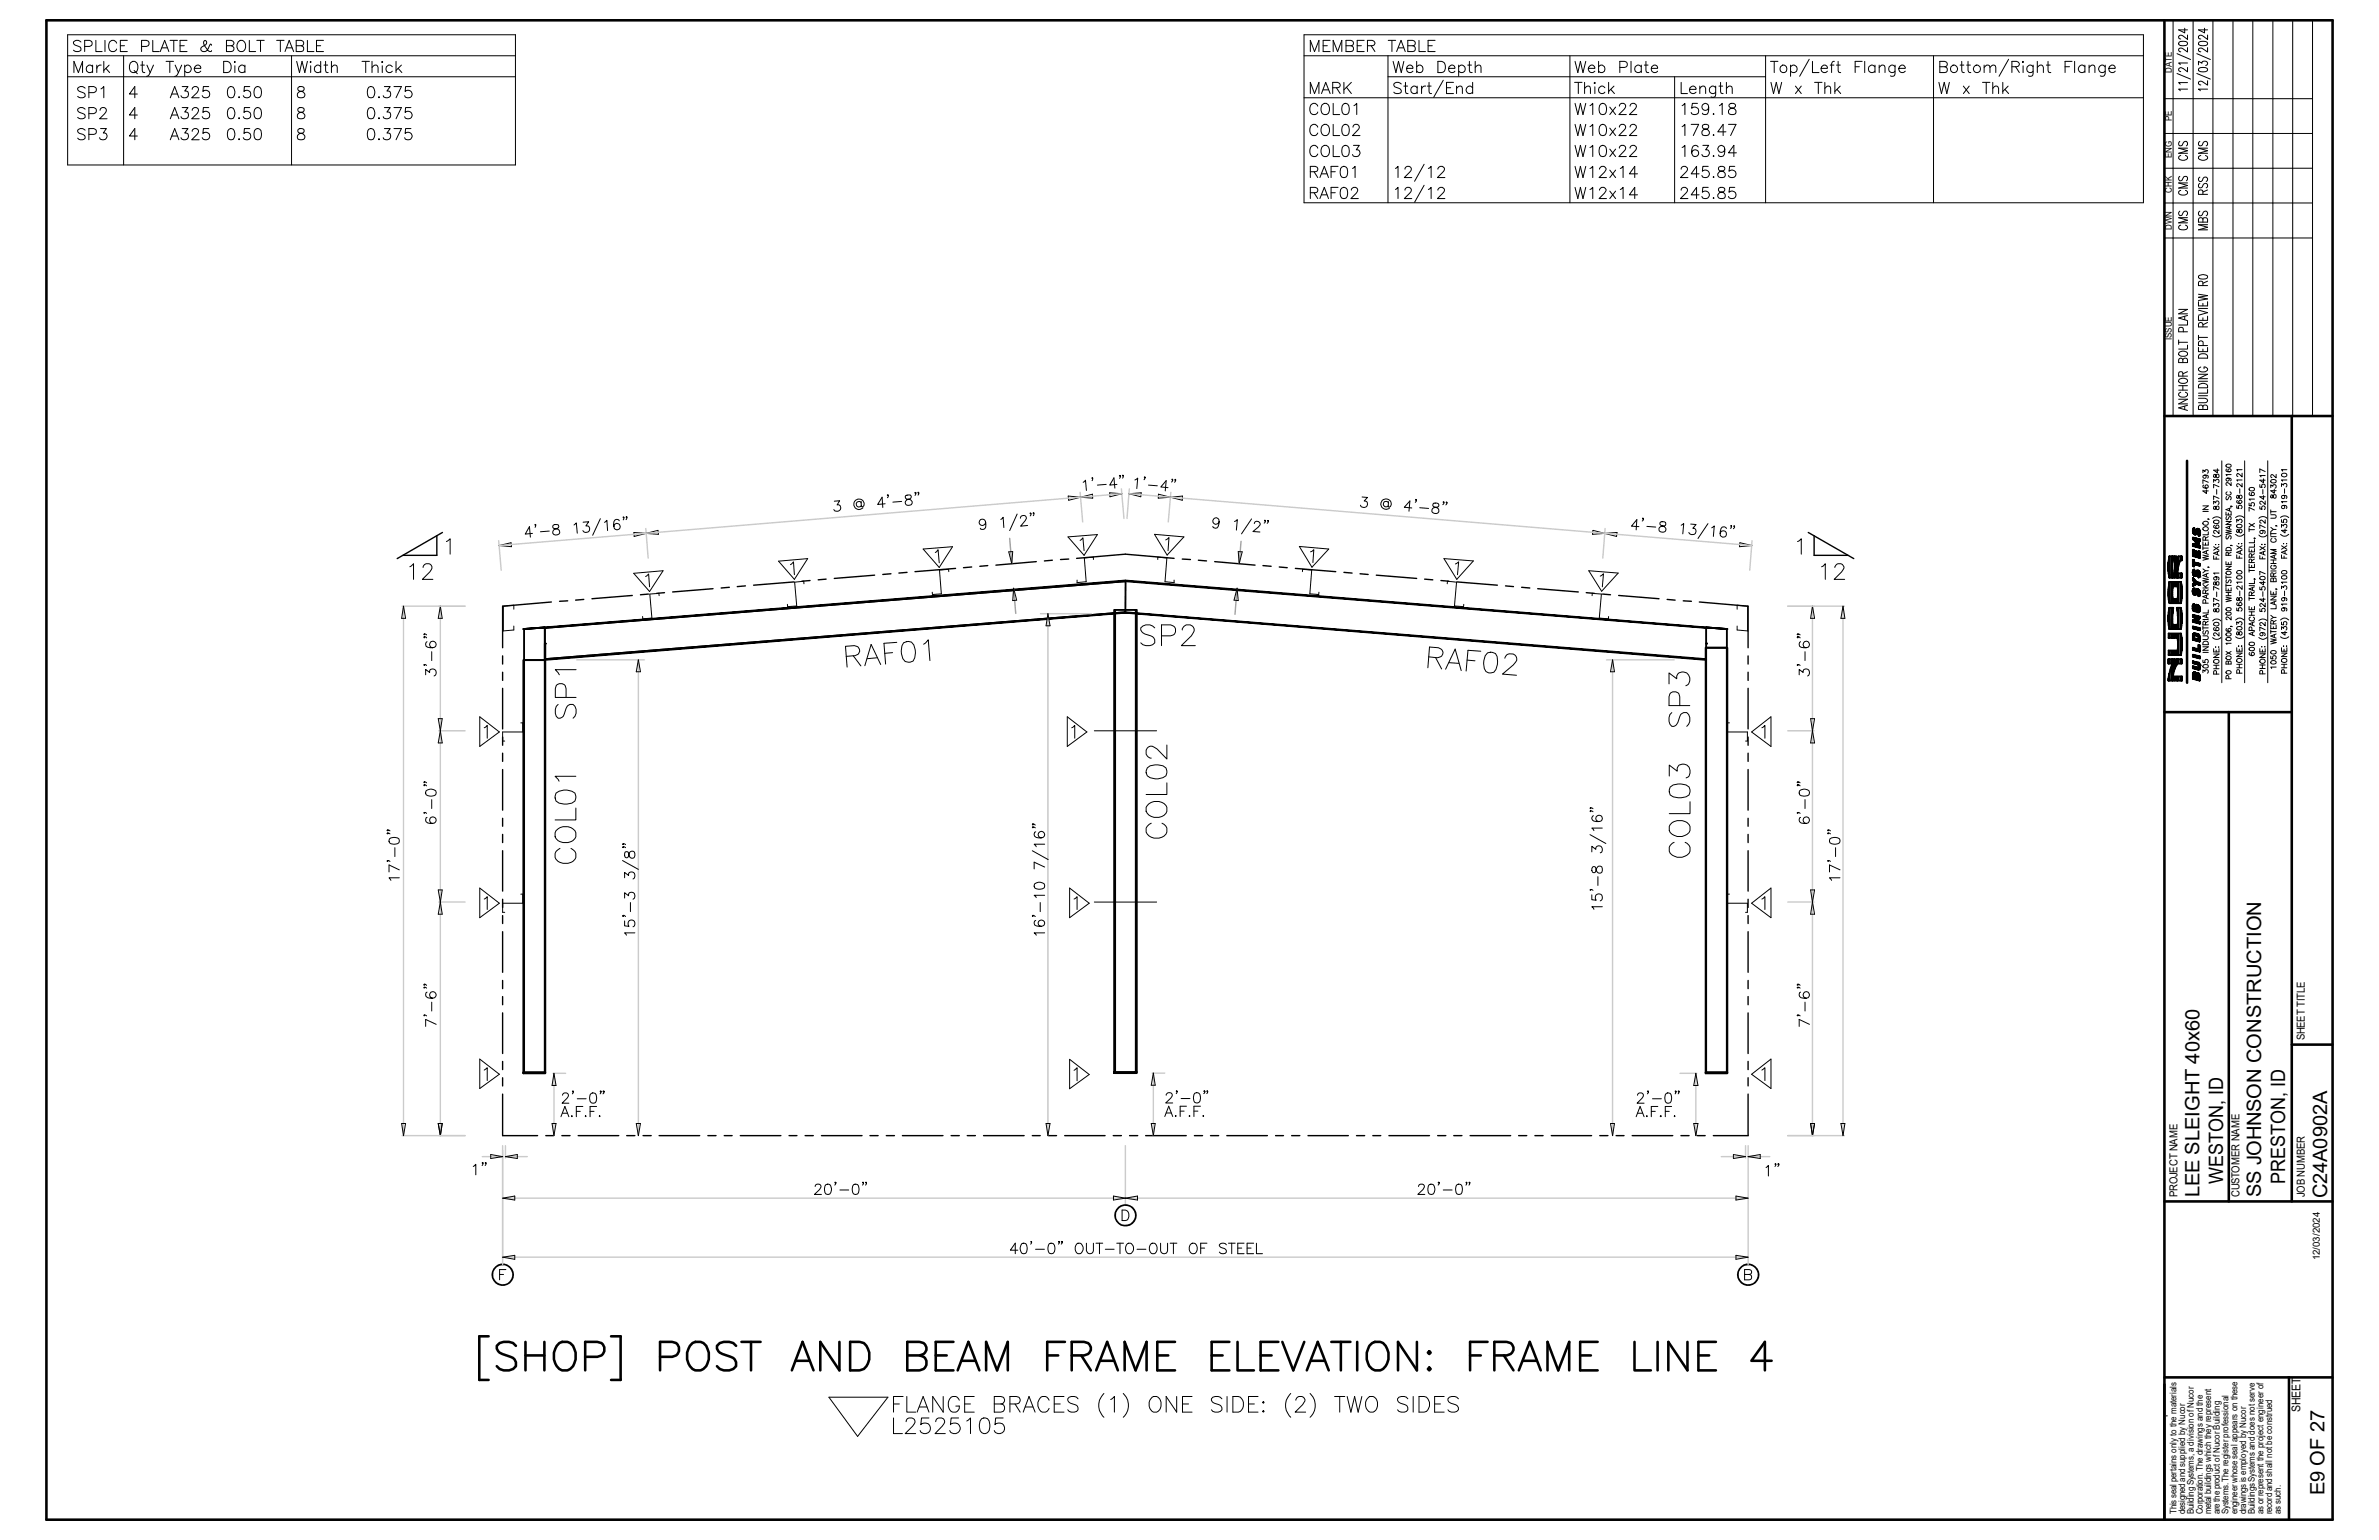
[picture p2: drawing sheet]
<svg xmlns="http://www.w3.org/2000/svg" width="432mm" height="279mm" viewBox="0 0 432 279" stroke-linecap="round" stroke-linejoin="round" font-family="sans-serif">
<defs><g id="words">
<g font-size="3.6">
<text x="403.5" y="214.8" transform="rotate(-90 403.5 214.8)">WESTON, ID</text>
<text x="414.7" y="214.8" transform="rotate(-90 414.7 214.8)">PRESTON, ID</text>
<text x="399.2" y="217.2" transform="rotate(-90 399.2 217.2)">LEE SLEIGHT 40x60</text>
<text x="410.4" y="217.2" transform="rotate(-90 410.4 217.2)">SS JOHNSON CONSTRUCTION</text>
<text x="422.4" y="217.4" transform="rotate(-90 422.4 217.4)">C24A0902A</text>
<text x="421.9" y="271.3" transform="rotate(-90 421.9 271.3)">E9 OF 27</text>
</g>
<text font-size="2.2" x="417.5" y="256.2" transform="rotate(-90 417.5 256.2)">SHEET</text>
<g font-size="2">
<text x="418.3" y="188.8" transform="rotate(-90 418.3 188.8)">SHEET TITLE</text>
<text x="395.2" y="217.2" transform="rotate(-90 395.2 217.2)">PROJECT NAME</text>
<text x="406.5" y="217.2" transform="rotate(-90 406.5 217.2)">CUSTOMER NAME</text>
<text x="418.3" y="217.2" transform="rotate(-90 418.3 217.2)">JOB NUMBER</text>
</g>
<text font-size="1.8" x="421.1" y="228.7" transform="rotate(-90 421.1 228.7)">12/03/2024</text>
<g font-size="1.7">
<text x="394.2" y="13.2" transform="rotate(-90 394.2 13.2)">DATE</text>
<text x="394.2" y="21.9" transform="rotate(-90 394.2 21.9)">PE</text>
<text x="394.2" y="28.7" transform="rotate(-90 394.2 28.7)">ENG</text>
<text x="394.2" y="34.9" transform="rotate(-90 394.2 34.9)">CHK</text>
<text x="394.2" y="41.7" transform="rotate(-90 394.2 41.7)">DWN</text>
<text x="394.2" y="61.6" transform="rotate(-90 394.2 61.6)">ISSUE</text>
<text x="395.1" y="274.7" transform="rotate(-90 395.1 274.7)">This seal pertains only to the materials</text>
<text x="396.6" y="274.7" transform="rotate(-90 396.6 274.7)">designed and supplied by Nucor</text>
<text x="398.2" y="274.7" transform="rotate(-90 398.2 274.7)">Building Systems, a division of Nucor</text>
<text x="399.8" y="274.7" transform="rotate(-90 399.8 274.7)">Corporation. The drawings and the</text>
<text x="401.4" y="274.7" transform="rotate(-90 401.4 274.7)">metal buildings which they represent</text>
<text x="402.9" y="274.7" transform="rotate(-90 402.9 274.7)">are the product of Nucor Building</text>
<text x="404.5" y="274.7" transform="rotate(-90 404.5 274.7)">Systems. The register professional</text>
<text x="406.1" y="274.7" transform="rotate(-90 406.1 274.7)">engineer whose seal appears on these</text>
<text x="407.7" y="274.7" transform="rotate(-90 407.7 274.7)">drawings is employed by Nucor</text>
<text x="409.2" y="274.7" transform="rotate(-90 409.2 274.7)">Buildings Systems and does not serve</text>
<text x="410.8" y="274.7" transform="rotate(-90 410.8 274.7)">as or represent the project engineer of</text>
<text x="412.4" y="274.7" transform="rotate(-90 412.4 274.7)">record and shall not be construed</text>
<text x="414" y="274.7" transform="rotate(-90 414 274.7)">as such.</text>
</g>
</g></defs>
<g fill="none" stroke="#000" stroke-width=".25">
<path d="M79.3 97.2v3.6h-6.1M80.3 96.6l-8.2 4.7M328.2 96.6l8.3 4.7M329.3 97.2v3.6h6.1M91.2 119v1.5M100.1 109.2l-8.9 .8v7.5M103 109l-1.4 .1M106 108.8l-1.5 .1M114.8 108l-7.4 .6M117.7 107.8l-1.5 .1M120.6 107.5l-1.4 .2M129.4 106.8l-7.3 .6"/>
<path d="M132.4 106.6l-1.5 .1M135.3 106.3l-1.5 .1M144.1 105.6l-7.3 .6M147 105.3l-1.5 .2M149.9 105.1l-1.4 .1M158.7 104.4l-7.3 .5M161.7 104.1l-1.5 .1M164.6 103.8l-1.4 .2M173.4 103.1l-7.3 .6M176.4 102.9l-1.5 .1M179.3 102.6l-1.5 .1M188.1 101.9l-7.3 .6"/>
<path d="M191 101.6l-1.4 .2M194 101.4l-1.5 .1M195.4 101.3l8.9-.8 8.8 .8M214.6 101.4l1.5 .1M217.5 101.6l1.5 .2M220.5 101.9l7.3 .6M229.2 102.6l1.5 .1M232.2 102.9l1.4 .1M235.1 103.1l7.3 .6M243.9 103.8l1.5 .2M246.8 104.1l1.5 .1M249.8 104.4l7.3 .5"/>
<path d="M258.6 105.1l1.5 .1M261.5 105.3l1.5 .2M264.5 105.6l7.3 .6M273.3 106.3l1.4 .1M276.2 106.6l1.5 .1M279.1 106.8l7.4 .6M287.9 107.5l1.5 .2M290.9 107.8l1.4 .1M293.8 108l7.3 .6M302.6 108.8l1.4 .1M305.5 109l1.5 .1M308.4 109.2l8.9 .8v7.5"/>
<path d="M317.3 119v1.5M91.2 122v1.4M91.2 124.9v7.3M91.2 133.7v1.5M91.2 136.7v1.4M91.2 139.6v7.4M317.3 122v1.4M317.3 124.9v7.3M317.3 133.7v1.5M317.3 136.7v1.4M317.3 139.6v7.4M91.2 148.5v1.4"/>
<path d="M91.2 151.4v1.5M91.2 154.3v7.4M317.3 148.5v1.4M317.3 151.4v1.5M317.3 154.3v7.4M91.2 163.2v1.4M91.2 166.1v1.5M91.2 169v7.4M91.2 177.9v1.5M317.3 163.2v1.4M317.3 166.1v1.5M317.3 169v7.4"/>
<path d="M317.3 177.9v1.5M91.2 198.5v7.5h6.4M91.2 180.8v1.5M91.2 183.8v7.3M91.2 192.6v1.5M91.2 195.5v1.5M317.3 198.5v7.5h-6.3M317.3 180.8v1.5M317.3 183.8v7.3M317.3 192.6v1.5M317.3 195.5v1.5M99.1 206h1.4"/>
<path d="M102 206h1.5M104.9 206h7.4M113.7 206h1.5M116.7 206h1.5M119.6 206h7.4M128.5 206h1.5M131.4 206h1.5M134.4 206h7.3M143.2 206h1.5M146.1 206h1.5M149.1 206h7.4M157.9 206h1.5"/>
<path d="M160.9 206h1.4M163.8 206h7.4M172.6 206h1.5M175.6 206h1.4M178.5 206h7.4M187.4 206h1.4M190.3 206h1.5M193.3 206h7.3M202.1 206h1.4M205 206h1.5M207.9 206h7.4M216.8 206h1.5"/>
<path d="M219.7 206h1.5M222.7 206h7.3M231.5 206h1.5M234.4 206h1.5M237.4 206h7.3M246.2 206h1.5M249.2 206h1.4M252.1 206h7.4M260.9 206h1.5M263.9 206h1.4M266.8 206h7.4M275.6 206h1.5"/>
<path d="M278.6 206h1.5M281.6 206h7.3M290.4 206h1.4M293.3 206h1.5M296.2 206h7.4M305.1 206h1.5M308 206h1.5"/>
</g>
<g fill="none" stroke="#000" stroke-width=".34">
<path d="M398 99.7l.2 .1v.8h.3v-.6l.2 .1v.6l.3 .1v-.8l.3 .1v1.1l-1.3-.3zM398 97.5l1.3 .3v.4l-.8-.2 .6 .5v.2l-.6 .1 .8 .2v.4l-1.3-.3v-.4l.8-.2-.8-.7zM398 96.5l.1 .1M398.1 96l-.1 .1M398.1 95.9h.1M398.2 95.8l.2 .3-.2 .2 .1 .3h.2l.1-.5a.42 .42 0 0 1 .5-.1 .42 .42 0 0 1 .2 .5v.4l-.2 .3-.2-.3 .2-.1-.1-.4-.1-.1-.1 .2a.37 .37 0 0 1-.3 .5 .37 .37 0 0 1-.4-.3v-.7zM95 119.8h.1v74.8h-.1zM95 114.1l3.9-.3-3.9 .3M95.1 119.8h3.8v74.8h-3.8zM95.1 114.1l3.8-.3v6h-3.8zM98.9 116.8l.1 77.8zM98.9 113.9l105.4-8.4v5.6l-105.4 8.5z"/>
<path d="M98.9 113.8l105.4-8.5v.2zM98.9 119.6l105.4-8.5-105.4 8.6zM202.2 110.7h.2v83.8h-.2zM202.4 110.7h3.8v83.8h-3.8zM204.3 105.3l105.4 8.6-105.4-8.4zM204.3 111.1l105.4 8.5v.1zM206.2 110.7h.1v83.8h-.1zM309.6 117.5l.1 77.1zM309.7 117.5h3.7v77.1h-3.7zM309.7 113.8l3.7 .3v3.4h-3.7zM309.7 113.8l3.8 .3-3.8-.3M313.4 117.5l.1 77.1z"/>
<path d="M393.6 119.6h2.4v.8h-.8l-.5 .9-.3 1.4h1.6v.8h-2.4l.3-2 .4-1.1h-.7zM393.6 114.9h2.3a10.5 10.5 0 0 1 0 3.9h-2.3v-.8h1.7v-.5v-1.8h-1.7zM393.7 105.6h2.2v.1a10 10 0 0 1 0 3.7h-2.1l-.2-1.2zM393.7 110.3h.8l-.2 1.4v1.7h1v-1.5l-.2-1.6h.7l.2 1v1.7l-.2 1.1h-2.1l-.1-1.3zM393.7 100.9h1.3l.1 .7 .3-.7h.6v.8h-.3l-.1 .4-.4 1.6v.3h.8v.8h-2.3l-.1-1.2v-1.5zM394.3 108.7h1v-2.3h-1v2.3M394.7 104h-.4v-.2v-2.2h.4v2.5M398 120l1.2 .4 .1 .8-.2 .3-1.1-.3v-.3l.9 .2 .2-.1-.2-.4-.9-.3zM398 117.5l1 .3v-.8l.3 .1v1.1l-1.3-.3zM398 104.9l.7 .7 .6 .1v.4l-.6-.1-.7 .3v-.4l.4-.2-.4-.4zM398 111.5l1.3 .4v.3l-.8 .4 .8 .2v.4l-1.3-.4v-.3l.8-.4-.8-.2zM398 113.7l1.3 .3v.3l-1.3-.3z"/>
<path d="M398 118.8l1.3 .3v.4l-1.3-.4zM398 110.6l.1 .1M398 107.6h.1M398 104.1l.1 .1M398.1 103.5l.2-.2 .1 .4-.2 .1v.3l.2 .1 .3-.7h.4l.2 .4v.6l-.2 .3-.2-.4 .2-.1v-.3l-.2-.2-.1 .3a.37 .37 0 0 1-.3 .4 .37 .37 0 0 1-.4-.3zM398.1 106.8h.1l.2 .3a.22 .22 0 0 0-.2 .2 .22 .22 0 0 0 .2 .2l.2-.4a.4 .4 0 0 1 .4-.1 .4 .4 0 0 1 .3 .4v.5l-.2 .3-.2-.4 .2-.1-.2-.4-.2 .3a.35 .35 0 0 1-.2 .3 .35 .35 0 0 1-.4-.1l-.1-.4zM398.1 109.7l.1-.1 .2 .3-.2 .2v.4l.8 .2v-.5h-.2v.2h-.2v-.7a.62 .62 0 0 1 .7 .6v.5l-.2 .3-.9-.2-.2-.4zM398.1 109.7l-.1 .1M398.1 115.1h-.1M398.1 103.5h-.1M398.1 114.9l1 .2 .1 .3v1l-1.2-.3zM398.3 115.3l.7 .1v.6l-.8-.2z"/>
<path d="M398.7 107h.1M398.9 103.8v.1M398.9 110.2h.1M399 107.4h.1M399.1 103.6h.1M399.2 115.2v.1M399.2 102.7v-.4l-1-.3v-.4h-.2v1.1l.2 .1v-.4l1.1 .3M398.1 122.1l.3-.1 .3 .2a.37 .37 0 0 1 .5 .3v1l-1.2-.4zM398.1 122.2h-.1M398.3 122.3l.2 .2v.4h-.3zM398.8 122.5h.1l.1 .1v.5l-.3-.1zM399 122.6h.1"/>
<path d="M399.2 122.4h.1M95 194.6h4v.1h-4zM202.2 194.5h4.1v.2h-4.1zM309.6 194.6h3.9v.1h-3.9z"/>
</g>
<g fill="#000">
<circle cx="398.4" cy="96.6" r=".17"/>
<circle cx="399" cy="96.8" r=".17"/>
<circle cx="399.1" cy="96.7" r=".17"/>
<circle cx="399.1" cy="97.2" r=".17"/>
<circle cx="98.9" cy="116.8" r=".17"/>
<circle cx="309.7" cy="116.8" r=".17"/>
<circle cx="398.2" cy="110" r=".17"/>
<circle cx="398.2" cy="106.8" r=".17"/>
<circle cx="398.3" cy="115.3" r=".17"/>
<circle cx="398.3" cy="104.1" r=".17"/>
<circle cx="398.4" cy="105.7" r=".17"/>
<circle cx="398.4" cy="107.6" r=".17"/>
<circle cx="398.8" cy="110.4" r=".17"/>
<circle cx="398.9" cy="107.3" r=".17"/>
<circle cx="399" cy="110.7" r=".17"/>
<circle cx="399" cy="107.8" r=".17"/>
<circle cx="399" cy="104.4" r=".17"/>
<circle cx="399" cy="110.3" r=".17"/>
<circle cx="399.1" cy="108.1" r=".17"/>
<circle cx="399.2" cy="104.6" r=".17"/>
<circle cx="398.1" cy="122" r=".17"/>
<circle cx="398.2" cy="122" r=".17"/>
<circle cx="398.4" cy="122.3" r=".17"/>
<circle cx="398.4" cy="122.4" r=".17"/>
<circle cx="398.5" cy="122.4" r=".17"/>
<circle cx="398.7" cy="122.1" r=".17"/>
<circle cx="398.8" cy="122.5" r=".17"/>
<circle cx="399" cy="122.6" r=".17"/>
<circle cx="399" cy="120.2" r=".17"/>
<circle cx="399" cy="121.1" r=".17"/>
<circle cx="399" cy="122.7" r=".17"/>
<circle cx="399.1" cy="121.5" r=".17"/>
<circle cx="399.3" cy="120.7" r=".17"/>
</g>
<g fill="none" stroke="#000" stroke-width=".18">
<path d="M8.4 3.7h384.5v272h-384.5zM12.3 6.3h81.3v23.6h-81.3zM12.3 10.1h81.3M12.3 13.9h81.3M13.4 13.2v-2.1l.8 2.1 .8-2.1v2.1M14.7 7.6a.75 .75 0 0 0-.8-.3 .75 .75 0 0 0-.6 .5l.2 .3 1.1 .5 .1 .5a.97 .97 0 0 1-1.4 0M15.4 8.4h.9a.56 .56 0 0 0 .4-.5 .56 .56 0 0 0-.4-.6h-.9v2.1M15.5 16a.75 .75 0 0 0-.8-.3 .75 .75 0 0 0-.6 .5l.2 .3 1.1 .5 .1 .5a.97 .97 0 0 1-1.4 0M15.5 19.8a.75 .75 0 0 0-.8-.3 .75 .75 0 0 0-.6 .5l.2 .3 1.1 .5 .1 .5a.97 .97 0 0 1-1.4 0M16.1 16.8h.9a.56 .56 0 0 0 .5-.5 .56 .56 0 0 0-.5-.6h-.9v2M16.8 12.1a.65 .65 0 0 0-.9-.1 .65 .65 0 0 0 0 1 .65 .65 0 0 0 .9-.1M16.8 11.8v1.4"/>
<path d="M17.4 7.3v2.1h1.1M17.6 11.8v1.4M18.3 16.1l.5-.4v2M18.4 11.8a.73 .73 0 0 0-.8 .6M18.8 11.1v2.1M19 7.3v2.1M19.2 12.4l.7 .8M19.8 11.8l-1 1M21.2 7.8a.71 .71 0 0 0-1.1-.3 1.18 1.18 0 0 0 .2 1.9 .72 .72 0 0 0 .9-.5M21.8 8.3h.8M22.4 10.1v19.8M23.1 7.3h-1.3v2.1h1.3"/>
<path d="M23.7 11.4a.84 .84 0 0 1 1.1-.1 .84 .84 0 0 1 .2 1.1 .76 .76 0 0 1-.7 .8 .76 .76 0 0 1-.8-.8zM24.3 12.8l.6 .6M24.9 17.1h-1.4l1-1.4v2M25.5 11.8h.7M25.7 8.4h.9l.3-.1a.56 .56 0 0 0 .1-.6 .56 .56 0 0 0-.4-.4h-.9v2.1M25.8 11.1v1.7l.1 .3 .4 .1M26.7 11.8l.6 1.4M27.7 7.3v2.1h1.2M27.9 11.8l-.8 1.8-.5 .2M29.1 9.4l.8-2.1 .7 2.1M29.4 8.7h1M30.1 11.1h1.4"/>
<path d="M30.8 11.1v2.1M30.9 7.3h1.3M30.9 17.7l.8-2 .8 2M31.2 17.1h1M31.5 7.3v2.1M31.8 11.8l.6 1.4M32.7 8.3h.7M33 11.8l-.8 1.8-.5 .2M33.1 15.7h1l-.6 .8a.64 .64 0 0 1 .7 .8 .64 .64 0 0 1-.9 .4l-.4-.1v-.2M33.1 19.5h1l-.6 .8a.64 .64 0 0 1 .7 .8 .64 .64 0 0 1-.9 .4l-.4-.1v-.2M33.5 12.1a.66 .66 0 0 1 1-.1 .66 .66 0 0 1 0 1 .66 .66 0 0 1-1-.1M33.5 11.8v2"/>
<path d="M34 7.3h-1.3v2.1h1.3M34.9 16.2v-.1a.63 .63 0 0 1 1-.3v.1a.72 .72 0 0 1-.1 .9l-1 .9h1.4M35.3 12.4h1.1a.59 .59 0 0 0-.5-.6 .59 .59 0 0 0-.6 .6 .66 .66 0 0 0 .4 .7 .66 .66 0 0 0 .7-.2M37.9 15.7h-1l-.1 .9a.71 .71 0 0 1 1.1 0 .71 .71 0 0 1-.2 1.1 .71 .71 0 0 1-1-.3M37.9 19.5h-1l-.1 .9a.71 .71 0 0 1 1.1 0 .71 .71 0 0 1-.2 1.1 .71 .71 0 0 1-1-.3M38.4 8.2l-.2-.2-.2 .3a1.15 1.15 0 0 1-1.2 1.1 .46 .46 0 0 1-.3-.4 .46 .46 0 0 1 .2-.5l.7-.5a.42 .42 0 0 0-.2-.7 .65 .65 0 0 0 0 1.1l.5 .7a.46 .46 0 0 0 .7 .2v-.1M40.6 11.1h.7a1.09 1.09 0 0 1 .7 1 1.09 1.09 0 0 1-.7 1.1h-.7zM41.1 8.3h.9a.55 .55 0 0 1 .3 .9l-.3 .2h-.9v-2.1h.9a.58 .58 0 0 1 .5 .6l-.3 .3-.2 .1M41.6 15.8a.58 .58 0 0 1 .9 .3 1.5 1.5 0 0 1-.2 1.6 .68 .68 0 0 1-.9-.3 1.66 1.66 0 0 1 .2-1.6zM41.6 19.6a.58 .58 0 0 1 .9 .3 1.5 1.5 0 0 1-.2 1.6 .68 .68 0 0 1-.9-.3 1.66 1.66 0 0 1 .2-1.6zM42.6 11.1v.2zM42.6 11.9v1.3"/>
<path d="M43.2 7.6a.84 .84 0 0 1 1.1-.1 .84 .84 0 0 1 .3 1.1 .78 .78 0 0 1-.8 .8 .78 .78 0 0 1-.8-.8v-.5zM43.3 17.7h.2zM44.4 12.1a.65 .65 0 0 0-.9-.1 .65 .65 0 0 0 0 1 .65 .65 0 0 0 .9-.1M44.4 11.8v1.4M45.3 7.3v2.1h1.1M45.3 15.7h-.9l-.1 .9a.71 .71 0 0 1 1.1 0 .71 .71 0 0 1-.2 1.1 .71 .71 0 0 1-1-.3M45.3 19.5h-.9l-.1 .9a.71 .71 0 0 1 1.1 0 .71 .71 0 0 1-.2 1.1 .71 .71 0 0 1-1-.3M46.4 15.8a.62 .62 0 0 1 1 .3 1.66 1.66 0 0 1-.2 1.6 .69 .69 0 0 1-1-.3 1.66 1.66 0 0 1 .2-1.6zM46.4 19.6a.62 .62 0 0 1 1 .3 1.66 1.66 0 0 1-.2 1.6 .69 .69 0 0 1-1-.3 1.66 1.66 0 0 1 .2-1.6zM46.6 7.3h1.4M47.3 7.3v2.1M50.2 7.3h1.4"/>
<path d="M50.9 7.3v2.1M51.7 9.4l.8-2.1 .8 2.1M52 8.7h1M52.9 10.1v19.8M53.8 8.3h.9l.2 .1a.53 .53 0 0 1 .2 .6 .53 .53 0 0 1-.4 .4h-.9v-2.1h.9l.3 .2v.6l-.3 .2M53.8 11.1l.6 2.1 .4-2.1 .5 2.1 .5-2.1M54.1 15.8a.42 .42 0 0 0 .3 .7 .72 .72 0 0 1 .8 .3 .72 .72 0 0 1-.1 .9 .82 .82 0 0 1-1.1-.3 .77 .77 0 0 1 .9-.9 .44 .44 0 0 0 .2-.7l-.3-.1zM54.1 19.6a.42 .42 0 0 0 .3 .7 .72 .72 0 0 1 .8 .3 .72 .72 0 0 1-.1 .9 .82 .82 0 0 1-1.1-.3 .77 .77 0 0 1 .9-.9 .44 .44 0 0 0 .2-.7l-.3-.1zM55.8 7.3v2.1h1.2M56.4 11.1v.2zM56.4 11.9v1.3M57.4 8.3h.8"/>
<path d="M58.2 12.1a.65 .65 0 0 0-.9-.1 .65 .65 0 0 0 0 1 .65 .65 0 0 0 .9-.1M58.2 11.1v2.1M58.7 7.3h-1.3v2.1h1.3M58.8 11.8h.7M59.1 11.1v1.7l.1 .3 .4 .1M60.2 12.2l.4-.4 .5 .1 .1 1.3M60.2 11.1v2.1M65.7 11.1h1.4M66.4 11.1v2.1M66.9 15.8a.61 .61 0 0 1 1 .3 1.5 1.5 0 0 1-.2 1.6 .68 .68 0 0 1-.9-.3 1.83 1.83 0 0 1 .1-1.6zM66.9 19.6a.61 .61 0 0 1 1 .3 1.5 1.5 0 0 1-.2 1.6 .68 .68 0 0 1-.9-.3 1.83 1.83 0 0 1 .1-1.6zM67.5 12.2l.5-.4 .5 .1 .1 .3v1"/>
<path d="M67.5 11.1v2.1M68.7 17.7h.2zM69.4 11.1v.2zM69.4 11.9v1.3M69.8 15.7h1l-.6 .8a.64 .64 0 0 1 .7 .7 .64 .64 0 0 1-.8 .5l-.5-.1v-.2M69.8 19.5h1l-.6 .8a.64 .64 0 0 1 .7 .7 .64 .64 0 0 1-.8 .5l-.5-.1v-.2M71.2 12.1a.65 .65 0 0 0-.9-.1 .65 .65 0 0 0 0 1 .65 .65 0 0 0 .9-.1M71.5 15.7h1.4l-1 2M71.5 19.5h1.4l-1 2M71.9 11.1v2.1M72.3 12.4l.6 .8M72.9 11.8l-1 1"/>
<path d="M74.6 15.7h-1l-.1 .9a.72 .72 0 0 1 1.1 0 .72 .72 0 0 1-.1 1 .72 .72 0 0 1-1.1-.2M74.6 19.5h-1l-.1 .9a.72 .72 0 0 1 1.1 0 .72 .72 0 0 1-.1 1 .72 .72 0 0 1-1.1-.2M236.7 6.3h152.3v30.5h-152.3zM236.7 17.7h152.3M236.7 10.1h152.3M237.8 9.4v-2.1l.8 2.1 .8-2.1v2.1M237.8 17v-2.1l.8 2.1 .8-2.1v2.1M239.2 19.3a.74 .74 0 0 0-.9-.5 .74 .74 0 0 0-.6 .8 .84 .84 0 0 0 .3 1 .84 .84 0 0 0 1.1-.1l.1-.2M239.9 17l.7-2.1 .8 2.1M239.9 19.1a.84 .84 0 0 1 1.1-.1 .84 .84 0 0 1 .3 1 .76 .76 0 0 1-.8 .8 .76 .76 0 0 1-.7-.8zM240.2 8.3h.7M240.2 16.3h.9"/>
<path d="M241.4 7.3h-1.2v2.1h1.2M241.9 15.9l1.1-.1a.44 .44 0 0 0 0-.7l-.2-.2h-.9v2.1M242 18.8v2h1.2M242 9.4v-2.1l.8 2.1 .7-2.1v2.1M242.6 15.9l.6 1.1M243.8 18.9a.62 .62 0 0 1 1 .3 1.66 1.66 0 0 1-.2 1.5 .69 .69 0 0 1-1-.3 1.66 1.66 0 0 1 .2-1.5zM243.9 14.9v2.1M244.3 8.3h.9l.3 .1a.53 .53 0 0 1 .2 .6 .53 .53 0 0 1-.5 .4h-.9v-2.1h.9l.4 .2v.6l-.4 .2M244.4 15.8l.9 1.2M245.3 14.9l-1.4 1.4M245.7 19.2l.6-.4v2M246.3 8.3h.8"/>
<path d="M247.6 7.3h-1.3v2.1h1.3M248.2 8.3h.8l.3-.1 .3-.3a.58 .58 0 0 0-.6-.6h-.8v2.1M248.9 8.3l.7 1.1M251.9 13.9h68.6M251.9 10.1v26.7M252 7.3h1.3M252.6 7.3v2.1M252.9 11.1l.5 2.1 .4-2.1 .5 2.1 .5-2.1M253.5 9.4l.8-2.1 .8 2.1M253.8 8.7h1M254.3 15.2a.75 .75 0 0 0-.7-.3 .75 .75 0 0 0-.6 .6l.2 .2 .8 .3a.48 .48 0 0 1 .3 .4 .48 .48 0 0 1-.2 .5 .99 .99 0 0 1-1.1-.2M254.8 15.6h.7"/>
<path d="M255.1 14.9v1.7l.1 .3 .4 .1M255.3 12.4h1.2a.6 .6 0 0 0-.8-.6 .6 .6 0 0 0-.4 .8 .63 .63 0 0 0 .5 .6 .63 .63 0 0 0 .7-.3M255.5 8.3h.9l.3 .1a.53 .53 0 0 1 .2 .6 .53 .53 0 0 1-.5 .4h-.9v-2.1h.9l.4 .2v.6l-.4 .2M257.1 12.1a.65 .65 0 0 1 1-.1 .65 .65 0 0 1 0 1 .65 .65 0 0 1-1-.1M257.1 11.1v2.1M257.2 15.9a.65 .65 0 0 0-.9-.1 .65 .65 0 0 0 0 1 .65 .65 0 0 0 .9-.1M257.2 15.6v1.4M257.6 7.3v2.1h1.1M258 15.6v1.4M258.8 15.6a.66 .66 0 0 0-.8 .6M259.1 15.6h.7M259.2 8.3h.8"/>
<path d="M259.4 14.9v1.7l.1 .3 .3 .1M260.5 7.3h-1.3v2.1h1.3M261 11.1h.7a1.09 1.09 0 0 1 .7 1 1.09 1.09 0 0 1-.7 1.1h-.7zM262 14.6l-1.8 3.1M262.6 15.9h.7M262.9 12.4h1.2a.57 .57 0 0 0-.6-.6 .57 .57 0 0 0-.6 .6 .64 .64 0 0 0 .4 .7 .64 .64 0 0 0 .8-.2M263.8 14.9h-1.2v2.1h1.2M264.4 16l.5-.4 .4 .1 .1 1.3M264.4 15.6v1.4M264.8 12.1a.66 .66 0 0 1 .9-.1 .66 .66 0 0 1 0 1 .66 .66 0 0 1-.9-.1M264.8 11.8v2M266.4 11.8h.7"/>
<path d="M266.7 11.1v1.7l.1 .3 .4 .1M267.3 15.9a.66 .66 0 0 0-1-.1 .66 .66 0 0 0 0 1 .66 .66 0 0 0 1-.1M267.3 14.9v2.1M267.8 12.2l.5-.4 .4 .1 .1 1.3M267.8 11.1v2.1M284.9 10.1v26.7M285.8 14.9h1.3M285.9 11.1l.5 2.1 .5-2.1 .4 2.1 .5-2.1M285.9 18.8l.5 2 .5-2 .4 2 .5-2M286.5 14.9v2.1M287.6 16l.5-.4 .5 .1 .1 1.3M287.6 14.9v2.1"/>
<path d="M288.3 12.4h1.2a.59 .59 0 0 0-.6-.6 .59 .59 0 0 0-.6 .6 .66 .66 0 0 0 .4 .7 .66 .66 0 0 0 .8-.2M288.6 19.2l.5-.4v2M289.5 14.9v.3l-.2-.1zM289.5 15.7v1.3M290.2 12.1a.65 .65 0 0 1 .9-.1 .65 .65 0 0 1 0 1 .65 .65 0 0 1-.9-.1M290.2 11.1v2.1M290.5 18.9a.62 .62 0 0 1 1 .3 1.66 1.66 0 0 1-.2 1.5 .69 .69 0 0 1-1-.3 1.66 1.66 0 0 1 .2-1.5zM291.3 15.9a.65 .65 0 0 0-.9-.1 .65 .65 0 0 0 0 1 .65 .65 0 0 0 .9-.1M292 14.9v2.1M292.2 19.4l1 1.4M292.4 16.2l.6 .8M292.9 15.6l-.9 1"/>
<path d="M293.2 19.4l-1 1.4M293.9 19.3l.1-.3 .3-.2h.4l.3 .2a.67 .67 0 0 1-.2 .9l-1 .9h1.4M294 12.2h.9l.3-.1a.56 .56 0 0 0 .2-.6 .56 .56 0 0 0-.5-.4h-.9v2.1M295.9 19.3l.1-.3 .2-.2a.66 .66 0 0 1 .8 .4l-.3 .7-1 .9h1.4M296 11.1v2.1M297.9 12.1a.66 .66 0 0 0-1-.1 .66 .66 0 0 0 0 1 .66 .66 0 0 0 1-.1M297.9 11.8v1.4M298.4 11.8h.7M298.7 11.1v1.7l.1 .3 .5 .1M299.7 12.4h1.2a.57 .57 0 0 0-.6-.6 .57 .57 0 0 0-.6 .6 .64 .64 0 0 0 .4 .7 .64 .64 0 0 0 .8-.2M304 13.9v22.9M305.1 14.9v2.1h1.2"/>
<path d="M305.3 19.2l.5-.4v2M306.7 16.2h1.1a.61 .61 0 0 0-.7-.6 .61 .61 0 0 0-.4 .8 .66 .66 0 0 0 .5 .6 .66 .66 0 0 0 .6-.3M308.1 18.8h-.9l-.2 .8a.72 .72 0 0 1 1.1 0 .72 .72 0 0 1-.1 1.1 .72 .72 0 0 1-1-.3M308.5 16l.5-.4 .5 .1 .1 .3v1M308.5 15.6v1.4M310.1 19.4a.62 .62 0 0 1-.8 .5 .62 .62 0 0 1-.2-.9 .62 .62 0 0 1 .9 .1 2.05 2.05 0 0 1-.1 1.6 .66 .66 0 0 1-.9-.2M311.4 15.6l-.1 1.9a.6 .6 0 0 1-.7 .1M311.4 15.9a.65 .65 0 0 0-.9-.1 .65 .65 0 0 0 0 1 .65 .65 0 0 0 .9-.1M312 15.6h.7M312.1 19.2l.5-.4v2M312.3 14.9v1.7l.1 .3 .4 .1M313.4 16l.4-.4 .5 .1 .1 1.3"/>
<path d="M313.4 14.9v2.1M313.9 18.9a.39 .39 0 0 0-.1 .4 .39 .39 0 0 0 .3 .3 .82 .82 0 0 1 1 .8l-.1 .2a.83 .83 0 0 1-1.3-.2 .77 .77 0 0 1 1-.8 .39 .39 0 0 0 .3-.3 .39 .39 0 0 0-.1-.4l-.3-.1zM320.5 10.1v26.7M321.4 11.1h1.3M321.4 14.9l.5 2.1 .5-2.1 .5 2.1 .5-2.1M322 11.1v2.1M325 12.1a.66 .66 0 0 1 1-.1 .66 .66 0 0 1 0 1 .66 .66 0 0 1-1-.1M325 11.8v2M325.9 15.6l1 1.4M326.9 15.6l-1 1.4M328.4 10.8l-1.8 3M329 11.1v2.1h1.2"/>
<path d="M329.4 14.9h1.3M330 14.9v2.1M330.5 12.4h1.2a.57 .57 0 0 0-.6-.6 .57 .57 0 0 0-.6 .6 .64 .64 0 0 0 .4 .7 .64 .64 0 0 0 .8-.2M331.2 16l.5-.4 .5 .1 .1 1.3M331.2 14.9v2.1M332.2 11.8h.7M333 11.1l-.4 .2-.2 .3v1.6M333 14.9v2.1M333.3 11.8h.7M333.4 16.2l.7 .8M333.6 11.1v1.7l.1 .3 .4 .1M334 15.6l-1 1"/>
<path d="M336.7 12.1h.8M338 11.1h-1.3v2.1M338.5 11.1v2.1M340.3 12.1a.66 .66 0 0 0-1-.1 .66 .66 0 0 0 0 1 .66 .66 0 0 0 1-.1M340.3 11.8v1.4M341.1 12.2l.4-.4 .6 .1v1.3M341.1 11.8v1.4M344 11.8l-.1 1.9a.6 .6 0 0 1-.8 .1M344 12.1a.65 .65 0 0 0-1-.1 .65 .65 0 0 0 0 1 .65 .65 0 0 0 1-.1M344.6 12.4h1.2a.59 .59 0 0 0-.6-.6 .59 .59 0 0 0-.6 .6 .66 .66 0 0 0 .4 .7 .66 .66 0 0 0 .8-.2M350.9 10.1v26.7M351.9 14.9l.5 2.1 .5-2.1 .5 2.1 .4-2.1"/>
<path d="M352.1 12.1h.9l.3 .1a.53 .53 0 0 1 .1 .6 .53 .53 0 0 1-.4 .4h-.9v-2.1h.9l.4 .2v.6l-.4 .2M355.8 11.8h.6M356.1 11.1v1.7l.1 .3 .3 .1M356.4 15.6l1 1.4M357 11.8h.6M357.2 11.1v1.7l.1 .3 .4 .1M357.4 15.6l-1 1.4M359.8 14.9h1.4M360.1 12.2l.5-.4 .5 .1 .1 1.3M360.1 11.8v1.4M360.5 14.9v2.1M361.2 12.2l.5-.4 .5 .1v1.3"/>
<path d="M361.7 16l.5-.4 .4 .1 .2 .3v1M361.7 14.9v2.1M363.5 14.9v2.1M363.9 16.2l.7 .8M364.5 15.6l-1 1M364.6 10.8l-1.8 3M365.2 12.1h.8l.3-.1 .2-.3a.58 .58 0 0 0-.5-.6h-.8v2.1M365.8 12.1l.7 1.1M367.2 11.1v.2h-.1zM367.2 11.9v1.3M369 11.8l-.1 1.9a.6 .6 0 0 1-.7 .1M369 12.1a.65 .65 0 0 0-.9-.1 .65 .65 0 0 0 0 1 .65 .65 0 0 0 .9-.1"/>
<path d="M369.8 12.2l.5-.4 .5 .1 .1 .3v1M369.8 11.1v2.1M371.4 11.8h.7M371.7 11.1v1.7l.1 .3 .4 .1M374.8 12.1h.8M376.1 11.1h-1.3v2.1M376.6 11.1v2.1M378.4 12.1a.66 .66 0 0 0-1-.1 .66 .66 0 0 0 0 1 .66 .66 0 0 0 1-.1M378.4 11.8v1.4M379.2 12.2l.5-.4 .5 .1v1.3M379.2 11.8v1.4M382.1 11.8v1.6l-.1 .3a.56 .56 0 0 1-.8 .1"/>
<path d="M382.1 12.1a.66 .66 0 0 0-1-.1 .66 .66 0 0 0 0 1 .66 .66 0 0 0 1-.1M382.8 12.4h1.1a.57 .57 0 0 0-.6-.6 .57 .57 0 0 0-.5 .6 .64 .64 0 0 0 .3 .7 .64 .64 0 0 0 .8-.2M392.9 17.9h26.8M394.4 3.7v71.8M395.1 13.3l2.5 1.1M395.1 9.7l2.5 1.1M395.5 7.7l.6-.2a.75 .75 0 0 1 .9 .3v.2a1.11 1.11 0 0 1-1.6 0zM396.5 5.1v.9l-1.1-.6h1.6M397 16.2h-1.6l.3 .3M397 15h-1.6l.3 .3M397 12.2v.8l-.7-.6a.44 .44 0 0 0-.6-.1 .44 .44 0 0 0-.2 .6l.3 .1M397 11.4h-1.6l.3 .3"/>
<path d="M397 8.6v.8l-.9-.6a.38 .38 0 0 0-.6 .1 .38 .38 0 0 0 .3 .5M397 6.4v.8l-.9-.8h-.4l-.3 .2v.3l.4 .2M398.1 3.7v71.8M398.7 13.3l2.5 1.1M398.7 9.7l2.5 1.1M399 11.8v-.7l.7 .4a.49 .49 0 0 1 .6-.4 .49 .49 0 0 1 .3 .7l-.3 .1M399.1 12.4l.7-.2a.71 .71 0 0 1 .9 .5 1.16 1.16 0 0 1-1.7 0zM399.1 7.7l.7-.2a.71 .71 0 0 1 .9 .5 1.16 1.16 0 0 1-1.7 0zM400.1 5.1v.9l-1.1-.6h1.7M400.7 16.2h-1.7l.4 .3M400.7 14.6v.9l-1-.7h-.5l-.2 .1v.3l.5 .2M400.7 8.6v.8l-1-.6a.38 .38 0 0 0-.7 .1 .38 .38 0 0 0 .5 .5"/>
<path d="M400.7 6.4v.8l-1-.8h-.5l-.2 .2v.3l.5 .2M401.7 3.7v71.8M405.3 3.7v71.8M408.9 3.7v71.8M412.5 3.7v71.8M416.1 3.7v71.8M419.7 3.7v71.8M15.5 23.6a.75 .75 0 0 0-.8-.3 .75 .75 0 0 0-.6 .5l.2 .3 .8 .3a.49 .49 0 0 1 .4 .5 .49 .49 0 0 1-.5 .5l-.7-.1-.2-.2M16.1 20.6h.9a.56 .56 0 0 0 .5-.5 .56 .56 0 0 0-.5-.6h-.9v2M16.1 24.4l1.2-.1a.53 .53 0 0 0 .2-.6 .53 .53 0 0 0-.5-.4h-.9v2.1M18.2 20v-.3l.3-.2h.4l.3 .2a.67 .67 0 0 1-.2 .9l-.9 .9h1.3M18.2 23.3h1.1l-.5 .8a.64 .64 0 0 1 .6 .8 .64 .64 0 0 1-.9 .5l-.3-.1-.1-.3"/>
<path d="M24.9 20.9h-1.4l1-1.4v2M24.9 24.7h-1.4l1-1.4v2.1M30.9 21.5l.8-2 .8 2M30.9 25.4l.8-2.1 .8 2.1M31.2 20.9h1M31.2 24.7h1M33.1 23.3h1l-.6 .8a.64 .64 0 0 1 .7 .8 .64 .64 0 0 1-.9 .5l-.4-.2v-.2M34.9 20v-.1a.63 .63 0 0 1 1-.3v.1a.72 .72 0 0 1-.1 .9l-1 .9h1.4M34.9 23.8v-.1a.65 .65 0 0 1 1-.2 .58 .58 0 0 1-.1 .9l-1 1h1.4M37.9 23.3h-1l-.1 .9a.71 .71 0 0 1 1.1 0 .71 .71 0 0 1-.2 1.1 .71 .71 0 0 1-1-.3M41.6 23.5a.59 .59 0 0 1 .9 .2 1.56 1.56 0 0 1-.2 1.6 .68 .68 0 0 1-.9-.3 1.66 1.66 0 0 1 .2-1.5zM43.3 21.5h.2z"/>
<path d="M43.4 25.2v.2zM45.3 23.3h-.9l-.1 .9a.71 .71 0 0 1 1.1 0 .71 .71 0 0 1-.2 1.1 .71 .71 0 0 1-1-.3M46.4 23.5a.64 .64 0 0 1 1 .2 1.73 1.73 0 0 1-.2 1.6 .69 .69 0 0 1-1-.3 1.66 1.66 0 0 1 .2-1.5zM54.1 23.5a.42 .42 0 0 0 .3 .6 .72 .72 0 0 1 .8 .3 .72 .72 0 0 1-.1 .9 .82 .82 0 0 1-1.1-.3 .77 .77 0 0 1 .9-.9 .44 .44 0 0 0 .2-.6l-.3-.2zM66.9 23.5a.63 .63 0 0 1 1 .2 1.56 1.56 0 0 1-.2 1.6 .68 .68 0 0 1-.9-.3 1.83 1.83 0 0 1 .1-1.5zM68.7 21.5h.2zM68.8 25.2v.2zM69.8 23.3h1l-.6 .8a.64 .64 0 0 1 .7 .8 .64 .64 0 0 1-.8 .5l-.5-.2v-.2M71.5 23.3h1.4l-1 2.1M74.6 23.3h-1l-.1 .9a.72 .72 0 0 1 1.1 0 .72 .72 0 0 1-.1 1.1 .72 .72 0 0 1-1.1-.3M237.8 31.2h.9l.4-.2a.48 .48 0 0 0-.1-.7l-.3-.1h-.9v2M237.8 35h.9l.4-.2a.48 .48 0 0 0-.1-.7l-.3-.1h-.9v2"/>
<path d="M238.5 31.2l.7 1M238.5 35l.7 1M239.2 23.1a.74 .74 0 0 0-.9-.5 .74 .74 0 0 0-.6 .8 .88 .88 0 0 0 .2 .9 .88 .88 0 0 0 1 .2l.3-.4M239.2 26.9a.74 .74 0 0 0-.9-.5 .74 .74 0 0 0-.6 .8 .88 .88 0 0 0 .2 .9 .88 .88 0 0 0 1 .2l.3-.4M239.6 32.2l.8-2 .7 2M239.6 36l.8-2 .7 2M239.9 31.5h.9M239.9 35.3h.9M239.9 22.9a.84 .84 0 0 1 1.1-.1 .84 .84 0 0 1 .3 1 .76 .76 0 0 1-.8 .8 .76 .76 0 0 1-.7-.8zM239.9 26.7a.84 .84 0 0 1 1.1-.1 .84 .84 0 0 1 .3 1 .76 .76 0 0 1-.8 .8 .76 .76 0 0 1-.7-.8zM241.6 31.2h.8M241.6 35h.8"/>
<path d="M242 22.6v2h1.2M242 26.4v2h1.2M242.9 30.2h-1.3v2M242.9 34h-1.3v2M243.5 30.3a.64 .64 0 0 1 1 .3 1.73 1.73 0 0 1-.2 1.5 .69 .69 0 0 1-1-.3 1.66 1.66 0 0 1 .2-1.5zM243.5 34.1a.64 .64 0 0 1 1 .3 1.73 1.73 0 0 1-.2 1.5 .69 .69 0 0 1-1-.3 1.66 1.66 0 0 1 .2-1.5zM243.8 22.7a.62 .62 0 0 1 1 .3 1.66 1.66 0 0 1-.2 1.5 .69 .69 0 0 1-1-.3 1.66 1.66 0 0 1 .2-1.5zM243.8 26.5a.64 .64 0 0 1 1 .3 1.73 1.73 0 0 1-.2 1.5 .69 .69 0 0 1-1-.3 1.66 1.66 0 0 1 .2-1.5zM245.3 34.5v-.1a.65 .65 0 0 1 1-.3 .58 .58 0 0 1-.1 1l-1 .9h1.3M245.5 30.6l.5-.4v2M245.6 23.1l.1-.3 .3-.2h.3l.3 .2a.62 .62 0 0 1-.2 .8l-.9 1h1.3M245.7 26.4h1l-.5 .8a.64 .64 0 0 1 .7 .7 .64 .64 0 0 1-.9 .5l-.3-.1-.2-.3"/>
<path d="M253.3 30.6l.4-.4v2M253.3 34.4l.4-.4v2M255 30.7l.1-.3 .3-.2 .6 .1a.48 .48 0 0 1 .1 .7l-1.2 1.2h1.3M255 34.5l.1-.3 .3-.2 .6 .1a.48 .48 0 0 1 .1 .7l-1.2 1.2h1.3M258.5 29.8l-1.7 3.1M258.5 33.6l-1.7 3.1M259.2 30.6l.6-.4v2M259.2 34.4l.6-.4v2M261 30.7v-.1a.65 .65 0 0 1 1.1-.2 .62 .62 0 0 1-.2 .8l-1 1h1.4M261 34.5v-.1a.65 .65 0 0 1 1.1-.2 .62 .62 0 0 1-.2 .9l-1 .9h1.4M285.9 22.6l.5 2 .5-2 .4 2 .5-2M285.9 26.4l.5 2 .5-2 .4 2 .5-2"/>
<path d="M285.9 30.2l.5 2 .5-2 .4 2 .5-2M285.9 34l.5 2 .5-2 .4 2 .5-2M288.6 23l.5-.4v2M288.6 26.8l.5-.4v2M288.6 30.6l.5-.4v2M288.6 34.4l.5-.4v2M290.3 30.7v-.1a.72 .72 0 0 1 .8-.4l.3 .2a.56 .56 0 0 1-.2 .8l-1 1h1.4M290.3 34.5v-.1a.72 .72 0 0 1 .8-.4l.3 .2a.56 .56 0 0 1-.2 .9l-1 .9h1.4M290.5 22.7a.62 .62 0 0 1 1 .3 1.66 1.66 0 0 1-.2 1.5 .69 .69 0 0 1-1-.3 1.66 1.66 0 0 1 .2-1.5zM290.5 26.5a.64 .64 0 0 1 1 .3 1.73 1.73 0 0 1-.2 1.5 .69 .69 0 0 1-1-.3 1.66 1.66 0 0 1 .2-1.5zM292.2 23.2l1 1.4M292.2 27.1l1 1.3"/>
<path d="M292.2 30.9l1 1.3M292.2 34.7l1 1.3M293.2 23.2l-1 1.4M293.2 27.1l-1 1.3M293.2 30.9l-1 1.3M293.2 34.7l-1 1.3M293.9 23.1l.1-.3 .3-.2h.4l.3 .2a.62 .62 0 0 1-.2 .8l-1 1h1.4M293.9 26.9l.1-.3 .3-.2 .6 .1a.48 .48 0 0 1 .1 .7l-1.2 1.2h1.4M294.1 30.6l.5-.4v2M294.1 34.4l.5-.4v2M295.9 23.1l.1-.3 .2-.2a.66 .66 0 0 1 .8 .4l-.1 .4-1.2 1.2h1.4M295.9 26.9l.1-.3 .2-.2a.7 .7 0 0 1 .8 .4l-.1 .4-1.2 1.2h1.4"/>
<path d="M297.2 31.5h-1.5l1-1.3v2M297.2 35.3h-1.5l1-1.3v2M305.1 30.7l.1-.3 .3-.2a.7 .7 0 0 1 .8 .4l-.1 .4-1.2 1.2h1.4M305.1 34.5l.1-.3 .3-.2a.7 .7 0 0 1 .8 .4l-.1 .4-1.2 1.2h1.4M305.3 23l.5-.4v2M305.3 26.8l.5-.4v2M307 22.6h1.3l-1 2M308.2 26.7a.58 .58 0 0 0-.5-.3 .58 .58 0 0 0-.5 .4 1.14 1.14 0 0 0 .4 1.6 .64 .64 0 0 0 .7-.6 .64 .64 0 0 0-.6-.7 .64 .64 0 0 0-.7 .6M308.4 31.5h-1.4l.9-1.3v2M308.4 35.3h-1.4l.9-1.3v2M309.1 22.7a.42 .42 0 0 0 .2 .7 .72 .72 0 0 1 .8 .3 .72 .72 0 0 1-.1 .8 .82 .82 0 0 1-1.1-.3 .77 .77 0 0 1 1-.8 .44 .44 0 0 0 .1-.7l-.2-.1zM309.1 26.4h1l-.5 .8a.64 .64 0 0 1 .7 .7 .64 .64 0 0 1-.9 .5l-.3-.1-.2-.3"/>
<path d="M310 30.2h-.9l-.1 .9a.72 .72 0 0 1 1.1-.1 .72 .72 0 0 1-.1 1.1 .72 .72 0 0 1-1.1-.3M310 34h-.9l-.1 .9a.72 .72 0 0 1 1.1-.1 .72 .72 0 0 1-.1 1.1 .72 .72 0 0 1-1.1-.3M310.9 20.7h.2zM310.9 24.5h.2zM310.9 28.3h.2zM310.9 32.1h.2zM310.9 35.9h.2zM312 30.3a.44 .44 0 0 0 .2 .7 .82 .82 0 0 1 .9 .8 .71 .71 0 0 1-.8 .4 .71 .71 0 0 1-.5-.7 .91 .91 0 0 1 1-.5 .42 .42 0 0 0 .2-.7l-.3-.1zM312 34.1a.44 .44 0 0 0 .2 .7 .82 .82 0 0 1 .9 .8 .71 .71 0 0 1-.8 .4 .71 .71 0 0 1-.5-.7 .91 .91 0 0 1 1-.5 .42 .42 0 0 0 .2-.7l-.3-.1zM313.1 27.1a.64 .64 0 0 1-.9 .5 .64 .64 0 0 1-.3-1 .64 .64 0 0 1 1.1 .1 1.85 1.85 0 0 1-.2 1.6 .59 .59 0 0 1-.9-.2M313.3 23.9h-1.5l1-1.3v2M313.7 22.6h1.4l-1 2"/>
<path d="M314.9 30.2h-1l-.1 .9a.72 .72 0 0 1 1.1-.1 .72 .72 0 0 1-.1 1.1 .72 .72 0 0 1-1.1-.3M314.9 34h-1l-.1 .9a.72 .72 0 0 1 1.1-.1 .72 .72 0 0 1-.1 1.1 .72 .72 0 0 1-1.1-.3M315.2 27.7h-1.5l1-1.3v2M392.9 36.8h26.8M392.9 30.5h26.8M392.9 24.2h26.8M395.6 38.3a.41 .41 0 0 0-.1 .6 .41 .41 0 0 0 .6 .1l.3-.6a.42 .42 0 0 1 .6 .1 .42 .42 0 0 1-.2 .6M395.6 32a.46 .46 0 0 0 0 .8l.5-.1 .3-.6 .4-.1a.46 .46 0 0 1 0 .8M395.6 25.7a.47 .47 0 0 0 0 .8l.5-.1 .3-.6 .4-.1a.47 .47 0 0 1 0 .8M395.8 34.5l-.4 .3a.88 .88 0 0 0 .7 .7 .88 .88 0 0 0 .9-.3v-.4l-.3-.3M395.8 28.2a.4 .4 0 0 0-.3 .6 1.08 1.08 0 0 0 1.5-.1 .45 .45 0 0 0-.3-.5M397 39.5h-1.6l1.6 .5-1.6 .4h1.6"/>
<path d="M397 33.2h-1.6l1.6 .5-1.6 .4h1.6M397 26.9h-1.6l1.6 .4-1.6 .5h1.6M399.3 38.3a.44 .44 0 0 0-.3 .5 .44 .44 0 0 0 .5 .4l.5-.8a.38 .38 0 0 1 .7 .2v.3l-.3 .3M399.3 33.3a.44 .44 0 0 0-.3 .4 .44 .44 0 0 0 .3 .4l.4-.1 .3-.6a.38 .38 0 0 1 .7 .2v.2l-.3 .3M399.3 32.1a.41 .41 0 0 0-.2 .7 .41 .41 0 0 0 .7-.1l.1-.4a.43 .43 0 0 1 .7-.1 .43 .43 0 0 1-.2 .7M399.3 25.7a.44 .44 0 0 0-.3 .4 .44 .44 0 0 0 .3 .4l.4-.1 .3-.7a.38 .38 0 0 1 .7 .3v.2l-.3 .3M399.5 28.2a.4 .4 0 0 0-.4 .2 .4 .4 0 0 0 0 .4 1.14 1.14 0 0 0 1.6-.1 .45 .45 0 0 0-.4-.5M399.8 39.8l-.1-.3h-.5l-.2 .3v.5h1.7v-.5a.45 .45 0 0 0-.4-.3 .45 .45 0 0 0-.5 .3v.5M399.8 35.3v-.8h-.7l-.1 .8h1.7M400.7 26.9h-1.7l1.7 .4-1.7 .5h1.7M400.7 34.5l-.9 .3M392.9 43.2h26.8"/>
<path d="M395.4 56.1h1.6l-1.6 .8h1.6M395.8 40.9h-.2a.4 .4 0 0 0-.2 .4 .4 .4 0 0 0 .4 .4h.7a.44 .44 0 0 0 .5-.3 .44 .44 0 0 0-.3-.5M396.5 57.4v.6M397 58.3v.7h-1.6M397 57.2l-1.6 .5 1.6 .5M399 54.7v.8h1.7v-.8M399 57.4v.7h1.7v-.7M399 56.3l1.7 .4-1.7 .5M399 56h1.7M399 53.4l1.7 .2-1.7 .3 1.7 .3-1.7 .3M399.1 50l.9-.2 .6 .2 .1 .3a1.16 1.16 0 0 1-1.7 0zM399.8 59.3v-.7l-.3-.1-.4 .1-.1 .7h1.7"/>
<path d="M399.8 51.8v-.7h-.7l-.1 .7h1.7M399.8 55v.5M399.8 57.7v.4M400.7 58.5l-.9 .4M400.7 51l-.9 .4M400.7 40.8h-1.7l1.7 .4-1.7 .5h1.7M395.4 69a1.1 1.1 0 0 1 1.6 0 .88 .88 0 0 1-.6 .6 .88 .88 0 0 1-.9-.3zM395.4 61.7v.8M395.4 72.4h1.6l-1.6 .9h1.6M395.4 70.8h1.6M395.4 70h1.6M395.4 62.1h1.6"/>
<path d="M395.5 64a1.08 1.08 0 0 1 1.5 .1 .88 .88 0 0 1-.6 .6 .88 .88 0 0 1-.9-.3zM395.8 71.2a.4 .4 0 0 0-.3 .6 1.08 1.08 0 0 0 1.5-.1 .45 .45 0 0 0-.3-.5M396.2 68.2l-.1-.7h-.6l-.1 .7h1.6M396.2 65.3l-.3-.3-.4 .1-.1 .7h1.6v-.5l-.3-.3-.4 .1-.1 .7M396.2 70v.8M396.3 60.2l-.1-.7h-.7l-.1 .7h1.6M396.5 73.7v.6M397 62.6v.7h-1.6M397 73.5l-1.6 .5 1.6 .5M397 67.4l-.8 .4M399 72.3h1.2a.41 .41 0 0 1 .4 .2 .41 .41 0 0 1 0 .4l-.4 .2h-1.2M399 71.8h1.7"/>
<path d="M399 69.2h1.7M399 67.9h1.7l-1.7 .8h1.7M399 63v.8h1.7v-.8M399 60.8v.8M399 61.2h1.7M399.1 69.8a1.04 1.04 0 0 1 1.6 .2v.4h-1.7zM399.1 64.4a1.04 1.04 0 0 1 1.6 .2v.4h-1.7zM399.5 66.6a.42 .42 0 0 0-.4 .6 1.14 1.14 0 0 0 1.6-.1v-.2l-.4-.3h-.3v.3M399.8 73.8l-.1-.3h-.5l-.2 .3v.5h1.7v-.5a.45 .45 0 0 0-.4-.3 .45 .45 0 0 0-.5 .3v.5M399.8 63.3v.5M399.9 62.7l-.1-.7-.2-.2-.5 .2-.1 .7h1.7M400.7 70.7v.6h-1.7"/>
<path d="M81 98.3l.7-.6v2.8M90.6 99l2.2-.5v.7zM96.6 96.8l-1.3 .1 .8-1.4 .2 2M97.2 95.2h-.1h.1l-.1 .5M99.7 96.4l-1.6 .1M100.4 95.3l-.1 .4 .3 .2a.8 .8 0 0 1 1 .7 .65 .65 0 0 1-.7 .5 .65 .65 0 0 1-.6-.6 1.01 1.01 0 0 1 1-.7l.1-.4a.74 .74 0 0 0-1-.1zM104.2 95.3l.4-.4 .2 1.8M105.8 94.7h1l-.5 .7a.62 .62 0 0 1 .7 .9 .62 .62 0 0 1-1.1 .1l-.1-.1M109 94.1l-1.4 3M109.7 94.8l.5-.4 .1 1.9M112.4 94.5a.53 .53 0 0 0-.8-.1 1.46 1.46 0 0 0 .1 1.7 .58 .58 0 0 0 .8-.4 .58 .58 0 0 0-.4-.7 .58 .58 0 0 0-.7 .5M113.2 93.9h-.1h.1l-.1 .4"/>
<path d="M113.8 93.8h-.2h.2l-.2 .5M115.1 96.6v.7l4.3-1.1 .1 .7zM151.4 90.9l1-.1-.5 .8a.59 .59 0 0 1 .7 .6 .59 .59 0 0 1-.8 .6l-.2-.1-.3-.2M156.3 91.2a.49 .49 0 0 0-.8 0 .49 .49 0 0 0 .1 .7 .49 .49 0 0 0 .7-.2M156.3 91v.9h.2a.75 .75 0 0 0 .3-.9 .75 .75 0 0 0-.8-.4 .94 .94 0 0 0-.9 1.3 .94 .94 0 0 0 1.5 .2M160.7 91.4l-1.4 .1 .8-1.3 .1 1.9M161.2 89.8h-.2l.1-.1 .1 .3-.1 .3M163.7 91l-1.6 .1M164.4 89.9a.43 .43 0 0 0 .2 .7 .68 .68 0 0 1 .7 .1 .68 .68 0 0 1 .2 .7 .66 .66 0 0 1-.7 .3 .66 .66 0 0 1-.5-.6 .87 .87 0 0 1 .8-.6l.3-.5a.72 .72 0 0 0-1-.1zM166.2 89.4h-.2h.2l-.1 .5M166.8 89.4h-.2l.1-.1 .1 .2-.2 .3M167.6 99.6l5.3-.4-2.4 3.8z"/>
<path d="M178.9 94.7a.6 .6 0 0 1-.8 .6 .6 .6 0 0 1-.3-.9 .6 .6 0 0 1 1 0 1.61 1.61 0 0 1-.1 1.5 .56 .56 0 0 1-.8-.1M181.7 94.2l.4-.3 .1 1.8M184.6 93.3l-1.3 3M185.2 94l.1-.3a.63 .63 0 0 1 .9 0l.1 .3-.1 .2-.9 1.3 1.2-.2M187.1 93.1h-.2l.1-.1 .2 .3-.2 .3M187.7 93.1h-.2h.2l-.2 .5M193.8 97.4l5.4-.4-2.4 3.8zM193.9 90l4.4 .4v-.7l-4.3 1.1zM196 98l.6-.4 .2 2.3M196.6 87.5l.4-.4 .2 1.9M198.3 86.7h-.1h.1l-.1 .5M200.8 87.9l-1.6 .1"/>
<path d="M201.4 89.4l2.2 .2-2.1 .5zM202.7 87.9l-1.3 .1 .8-1.3 .2 1.9M203.3 86.3h-.1v-.1l.2 .3-.2 .3M203.9 86.3h-.2h.2l-.1 .4M204.9 89.6l2.2-.2v.7zM206 87.1l.5-.4-.2 1.9M207.9 86.6l-.1 .1-.1-.1 .1-.1 .1 .1-.3 .4M208.4 88l1.7 .1M209.5 96.9l5.4 .5-3.1 3.3zM210.3 89.7l-.1 .7 4.4-.4v.8zM211.6 98l.6-.5-.2 2.4M212 88.5l-1.3-.2 1-1.1-.2 1.9"/>
<path d="M212.9 87h-.2l.1-.1 .1 .3-.3 .3M213.4 87.1l-.1 .1-.1-.2h.1l.1 .1-.2 .4M221.3 94.6a.58 .58 0 0 1-.9 .4 .58 .58 0 0 1-.1-.9 .58 .58 0 0 1 .9 .2 1.88 1.88 0 0 1-.3 1.5 .58 .58 0 0 1-.8-.3M224.1 94.6l.5-.3-.2 1.9M227.2 94.1l-1.9 2.8M227.7 95l.1-.3a.59 .59 0 0 1 .7 0 .59 .59 0 0 1 .2 .5l-1.3 1.2 1.3 .1M229.7 94.4h-.2h.2v.3l-.3 .2M230.2 94.5h-.2h.2v.2l-.2 .3M235.8 99.1l5.4 .5-3.1 3.3zM247.2 90.2l1 .1-.6 .6a.63 .63 0 0 1 .5 .9 .63 .63 0 0 1-1 .1l-.2-.2M252 91.3a.48 .48 0 0 0-.4-.3 .48 .48 0 0 0-.5 .3 .53 .53 0 0 0 .2 .6 .53 .53 0 0 0 .6 0l.1-.2M252 91l.1 1a.75 .75 0 0 0 .4-.8 .75 .75 0 0 0-.7-.6 .94 .94 0 0 0-1.1 1.1 .94 .94 0 0 0 1.5 .5"/>
<path d="M256.2 92.2l-1.3-.2 1-1.1-.2 1.9M257.1 90.7l-.1 .1-.1-.1 .1-.1 .1 .3-.2 .2M257.7 92.1l1.6 .1M260.2 91.3l-.1 .4 .2 .2a.8 .8 0 0 1 .9 .9 .65 .65 0 0 1-.8 .4 .65 .65 0 0 1-.5-.7 1.01 1.01 0 0 1 1.1-.6l.2-.3a.71 .71 0 0 0-1-.3zM262.1 91.1h-.2h.2v.2l-.2 .3M262.6 91.2l-.1-.1h.1v.3l-.2 .2M289.1 96.2l2.2 .6-2.2 .1zM291.3 96.8l2.2-.2-.1 .7zM297.5 95.5h-1.4l1-1.2-.1 1.8M298.3 94.1l-.1 .1v-.2a.34 .34 0 0 1-.1 .5M298.9 95.5l1.6 .1M301.4 94.7a.36 .36 0 0 0-.1 .4 .36 .36 0 0 0 .2 .2 .72 .72 0 0 1 .8 1.1 .67 .67 0 0 1-.8 .1 .67 .67 0 0 1-.4-.7 .92 .92 0 0 1 .9-.4 .41 .41 0 0 0 .3-.6l-.3-.1z"/>
<path d="M305.1 95.3l.5-.3-.2 1.9M306.9 95.1l.9 .1-.5 .6a.61 .61 0 0 1 .5 .8 .61 .61 0 0 1-.8 .4l-.5-.4M310 95l-1.8 2.7M310.7 95.8l.4-.4-.1 1.9M313.4 95.9a.55 .55 0 0 0-.8-.3 1.48 1.48 0 0 0-.2 1.7 .58 .58 0 0 0 .9-.2 .58 .58 0 0 0-.3-.8 .58 .58 0 0 0-.8 .5M314.3 95.4h-.2h.2v.2l-.2 .2M314.8 95.5h-.1h.1v.2l-.2 .2M315.8 98.5l2.2 .5-2.3 .2zM326.3 98.3l.6-.6v2.8M398 99.7v1.2zM398 96.3h.1M398 96.2v.2z"/>
<path d="M398 97.5v.3zM398 98.7v.4zM398 96.1v.3zM398 96.1v.4zM398 97.5v.4zM398 99.7l.1 1.2zM398 98.7l.1 .4zM398 97.5l.1 .4zM398 96.1l.1 .5zM398.1 99.7v1.2zM398.1 98.7v.4zM398.1 97.5v.4z"/>
<path d="M398.1 96v.6zM398.1 95.9v.7zM398.1 95.9v.8zM398.1 99.8v1.1zM398.1 95.9v.9zM398.1 97.5v.5zM398.1 95.8v1zM398.1 99.8l.1 1.1zM398.1 98.7l.1 .4zM398.1 97.5l.1 .5zM398.1 95.8l.1 1.1zM398.2 99.8v1.1z"/>
<path d="M398.2 98.7v.4zM398.2 97.6v.4zM398.2 95.8v1.1zM398.2 96.4v.5zM398.2 95.8v.6zM398.2 95.8v.5zM398.2 98.6v.5zM398.2 96.5v.4zM398.2 95.8v.4zM398.2 98.6l.1 .5zM398.2 97.6l.1 .4zM398.2 96.5l.1 .4z"/>
<path d="M398.2 95.8l.1 .4zM398.3 98.6v.5zM398.3 97.6v.4zM398.3 96.5v.4zM398.3 95.8v.4zM398.3 97.6v.5zM398.3 96.6v.3zM398.3 95.9v.3zM398.3 96v.2zM398.3 98.6l.1 .5zM398.3 97.6l.1 .5zM398.3 96.6l.1 .4z"/>
<path d="M398.3 96l.1 .1zM398.4 98.6v.5zM398.4 97.6v.5zM398.4 96.6v.4zM398.4 96v.1zM398.4 96.1h.1M398.4 97.6v.6zM398.4 98.6v.6zM398.4 98.6l.1 .6zM398.4 97.6l.1 .6zM398.4 96.6l.1 .4zM398.5 98.6v.6z"/>
<path d="M398.5 97.6v.6zM398.5 96.6v.4zM398.5 96.5v.5zM398.5 97.6v.7zM398.5 96.4v.6zM398.5 97.7v.6zM398.5 100v1zM398.5 98.8v.4zM398.5 98.6v.2zM398.5 98v.3zM398.5 97.7v.3zM398.5 96.4v.5z"/>
<path d="M398.5 100l.1 1zM398.5 98.8l.1 .4zM398.5 98.6l.1 .2zM398.5 98l.1 .3zM398.5 97.7l.1 .3zM398.5 96.4l.1 .5zM398.6 100v1zM398.6 98.8v.4zM398.6 98.6v.2zM398.6 98v.3zM398.6 97.7v.3zM398.6 96.3v.6z"/>
<path d="M398.6 96.2v.7zM398.6 96.1v.8zM398.6 98.1v.2zM398.6 98.9l.1 .3zM398.6 98.6l.1 .2zM398.6 98.1l.1 .2zM398.6 97.7l.1 .3zM398.6 96.1l.1 .8zM398.7 98.9v.3zM398.7 98.6v.2zM398.7 98.1v.2zM398.7 97.7v.3z"/>
<path d="M398.7 96.1v.8zM398.7 98.5v.3zM398.7 98.1v.3zM398.7 96.1v.7zM398.7 96v.8zM398.7 96v.7zM398.7 98.2v.2zM398.7 96v.6zM398.7 98.2v.3zM398.7 98.9l.1 .3zM398.7 98.5l.1 .3zM398.7 98.2l.1 .3z"/>
<path d="M398.7 97.7l.1 .3zM398.7 96l.1 .6zM398.8 98.9v.3zM398.8 98.5v.3zM398.8 98.2v.3zM398.8 97.7v.3zM398.8 96v.6zM398.8 98.9v.4zM398.8 96v.5zM398.8 97.7v.4zM398.8 98.2v.6zM398.8 95.9v.6z"/>
<path d="M398.8 95.9v.5zM398.8 98.3v.5zM398.8 98.9l.1 .4zM398.8 98.3l.1 .5zM398.8 97.7l.1 .4zM398.8 95.9l.1 .5zM398.9 98.9v.4zM398.9 98.3v.5zM398.9 97.7v.4zM398.9 95.9v.5zM398.9 98.3v.4zM398.9 95.9v.4z"/>
<path d="M398.9 98.9l.1 .4zM398.9 98.3l.1 .4zM398.9 97.7l.1 .4zM398.9 96.9h.1zM398.9 95.9l.1 .4zM399 98.9v.4zM399 98.3v.4zM399 97.8v.3zM399 96.9h.1M399 95.9v.4zM399 98.4v.3zM399 96v.3z"/>
<path d="M399 96.9v.1zM399 96.8v.2zM399 96v.4zM399 99v.3zM399 96.8v.3zM399 100v1.1zM399 96.8v.4zM399 100l.1 1.2zM399 99l.1 .3zM399 98.4l.1 .3zM399 97.8l.1 .3zM399 96.8l.1 .4z"/>
<path d="M399 96l.1 .4zM399.1 100v1.2zM399.1 99v.3zM399.1 98.4v.3zM399.1 97.8v.3zM399.1 96.8v.4zM399.1 96v.4zM399.1 98.5v.2zM399.1 97.8v.4zM399.1 96.7v.5zM399.1 96v.5zM399.1 96v1.2z"/>
<path d="M399.1 99v.4zM399.1 96.1v1.1zM399.1 99l.1 .4zM399.1 97.8l.1 .4zM399.1 96.1l.1 1.1zM399.2 99v.4zM399.2 97.8v.4zM399.2 96.1v1.1zM399.2 96.1v1zM399.2 96.2v.9zM399.2 96.3v.8zM399.2 96.3v.7z"/>
<path d="M399.2 99l.1 .4zM399.2 97.8l.1 .4zM399.2 96.3l.1 .7zM399.3 99v.4zM399.3 97.8v.4zM399.3 96.3v.7zM399.3 96.4v.6zM399.3 96.4v.5zM399.8 85.8v-.5l.4 .3a.3 .3 0 0 1 .3-.4 .3 .3 0 0 1 .3 .3l-.2 .4M399.8 98.3v.6h1v-.6M399.8 99.1v.6M399.8 99.4h1"/>
<path d="M399.8 92.8h1M399.8 91.8h1l-1 .7h1M400 88l-.1 .1a.48 .48 0 0 0 .3 .5 .48 .48 0 0 0 .6-.3 .3 .3 0 0 0-.2-.3 .3 .3 0 0 0-.4 .2 .3 .3 0 0 0 .3 .4M400.2 86.2a.3 .3 0 0 1 .2 .4 .3 .3 0 0 1-.4 .1 .3 .3 0 0 1 0-.5h.2a.47 .47 0 0 1 .6 .2l-.1 .3M400.3 98v-.5l-.4-.1-.1 .6h1M400.3 98.5v.4M400.5 88.9v.6l-.7-.4h1M400.5 100v.5M400.8 94.1l.2 .1M400.8 96.5v.5h-1M400.8 87.5l-1-.4v.6M400.8 99.8l-1 .4 1 .4"/>
<path d="M400.8 97.4l-.5 .3M401.6 97.1a1.06 1.06 0 0 0 1.5 0M401.6 94.1a1.06 1.06 0 0 1 1.5 0M401.8 91.4v-.5l.4 .3a.32 .32 0 0 1 .2-.3 .32 .32 0 0 1 .4 .2 .32 .32 0 0 1-.2 .4M401.8 87.5v-.5l.4 .2a.31 .31 0 0 1 .3-.3 .31 .31 0 0 1 .3 .5l-.2 .2M401.8 99.2l1 .6M401.8 94.5l.5-.1h.3l.2 .2a.5 .5 0 0 1-.5 .4 .5 .5 0 0 1-.5-.4zM401.8 91.9v.5h.2l.3-.5h.4v.5h-.4l-.2-.5zM401.8 86.1v.5h.2l.3-.5 .2-.1a.3 .3 0 0 1 .3 .4 .3 .3 0 0 1-.5 .1l-.2-.4zM402 95.3l-.2 .1a.45 .45 0 0 0 .4 .5 .45 .45 0 0 0 .5-.5l-.1-.1a.31 .31 0 0 0-.4 .1 .31 .31 0 0 0 .1 .4l.2 .1M402.1 98.8h.1M402.3 88.8v.9"/>
<path d="M402.5 85v.8l-.7-.5h1M402.7 98.8h.1M402.8 96.2v.6l-.6-.5h-.4v.3l.2 .2M402.8 88.3l-1-.4v.6M402.8 90.4l-1-.4v.6M402.8 100l-1 .4 1 .4M402.8 99.2l-1 .6M403.3 83.6v40.3M404 92.9v.5h1v-.5M404 96.2l1 .2-1 .2 1 .2-1 .2M404 94.6h1l-1 .6h1M404.1 99.5a.5 .5 0 0 1 .6-.2 .5 .5 0 0 1 .3 .6h-1z"/>
<path d="M404.1 84.3a.46 .46 0 0 1 .5-.2 .46 .46 0 0 1 .3 .6 .46 .46 0 0 1-.5 .2 .46 .46 0 0 1-.3-.6zM404.2 97.2l-.2 .2 .2 .4 .2-.1 .3-.5 .3 .2-.2 .4M404.2 93.7l-.2 .2 .2 .4 .2-.1 .3-.5 .3 .2-.2 .4M404.2 90.1l-.2 .2 .2 .4 .2-.1 .3-.5 .3 .2-.2 .4M404.2 85.1l-.2 .2a.45 .45 0 0 0 .5 .3 .45 .45 0 0 0 .4-.4 .29 .29 0 0 0-.5 0 .29 .29 0 0 0 .3 .4M404.2 89.2a.3 .3 0 0 0-.2 .4 .3 .3 0 0 0 .4 .2h.2a.3 .3 0 0 0 .4-.2 .3 .3 0 0 0-.3-.4M404.3 86.7a.28 .28 0 0 1 .3 .4 .28 .28 0 0 1-.5 .1 .28 .28 0 0 1 .1-.4l.1-.1a.47 .47 0 0 1 .7 .3l-.2 .2M404.5 93.1v.3M404.7 92.2v.5M404.7 95.5v.4M404.9 98.9l.3 .1M404.9 91.8l.3 .1"/>
<path d="M405 87.5v.6l-.5-.4-.4-.1-.1 .3 .2 .2M405 86.1h-1l.2 .2M405 95.4l-1 .3 1 .4M405 92.1l-1 .4 1 .3M405.8 96.9a.98 .98 0 0 0 1.4 0M405.8 93.9a1.07 1.07 0 0 1 1.4 0M406 94.7v-.5l.3 .3a.32 .32 0 0 1 .5-.2 .32 .32 0 0 1-.1 .5M406 91.7v.5h.4a.33 .33 0 0 1 0-.5 .33 .33 0 0 1 .5 .1 .33 .33 0 0 1-.2 .5M406 99l1 .7M406 96.1v.5h.2a.65 .65 0 0 1 .6-.5l.2 .3-.3 .3-.3-.2-.1-.4zM406 95.3l.5-.2 .5 .3a.5 .5 0 0 1-.5 .4 .5 .5 0 0 1-.5-.4zM406 89.9v.4l.1 .1h.2l.3-.6 .3 .1 .1 .4-.4 .2-.3-.6z"/>
<path d="M406.1 90.8l-.1 .2a.51 .51 0 0 0 .4 .4 .51 .51 0 0 0 .6-.4 .3 .3 0 0 0-.4-.2 .3 .3 0 0 0-.2 .2 .3 .3 0 0 0 .2 .4M406.3 98.6h.1zM406.5 88.7v.8M406.6 100v.5M406.9 98.6h.1zM407 87.7v.6l-.5-.4-.4-.1-.1 .3 .2 .2M407 87.1h-1l.1 .2M407 85.9v.6l-.8-.6a.29 .29 0 0 0-.2 .2 .29 .29 0 0 0 .1 .3h.1M407 85.2h-1l.1 .3M407 99.8l-1 .4 1 .4M407 99l-1 .7M407.4 83.6v40.3"/>
<path d="M408.2 91.3v.4l.4 .1a.34 .34 0 0 1 0-.5 .34 .34 0 0 1 .5 0 .34 .34 0 0 1-.1 .5M408.2 95.8v.6M408.2 99.5v.6h1v-.6M408.2 96.1h1M408.2 95l1 .6M408.3 88.6l.5-.2 .2 .1 .2 .2a.5 .5 0 0 1-.5 .4 .5 .5 0 0 1-.5-.4zM408.3 89.4v.1a.48 .48 0 0 0 .3 .5 .48 .48 0 0 0 .6-.3 .3 .3 0 0 0-.3-.4 .3 .3 0 0 0-.3 .3 .3 .3 0 0 0 .3 .3M408.7 99.8v.3M409.2 97.6l.2 .1M409.2 98.7v.6h-1M409.2 97.9v.6h-1M409.2 90.6h-1l.2 .2"/>
<path d="M409.2 92.5l-1-.4v.7M409.2 95l-1 .6M410 97.1a.97 .97 0 0 0 1.5 0M410 94.1a.97 .97 0 0 1 1.5 0M410.2 91.9v.4l.4 .1a.36 .36 0 0 1 0-.5 .36 .36 0 0 1 .5 0 .36 .36 0 0 1-.1 .6M410.2 87.9v.5h.4a.34 .34 0 0 1 0-.5 .34 .34 0 0 1 .5 .1 .34 .34 0 0 1-.1 .5M410.2 99.1l.9 .7M410.5 96.2a.3 .3 0 0 1 .2 .4 .3 .3 0 0 1-.4 .2 .3 .3 0 0 1-.1-.4l.3-.2a.47 .47 0 0 1 .6 .3l-.1 .3M410.5 98.7v.1zM410.7 88.8v.8M410.8 89.9v.7l-.6-.5h.9M410.8 86.9v.7l-.6-.5h.9"/>
<path d="M411.1 98.7v.1zM411.1 94.3v.7l-.6-.6h-.3v.3l.2 .2M411.1 90.9v.6l-.4-.4a.28 .28 0 0 0-.5-.1 .28 .28 0 0 0 .1 .4l.1 .1M411.1 86.3h-.9l.2 .2M411.1 85.6l-.9-.5v.6M411.1 95.7l-.9-.4v.6M411.1 100l-.9 .3 .9 .4M411.1 99.1l-.9 .7M411.6 83.6v40.3M412.2 93.4h.8l.1 .2-.1 .4h-.8M412.2 88.5v-.5l.3 .2v-.1a.33 .33 0 0 1 .6-.1 .33 .33 0 0 1-.2 .6M412.2 92.5v.6"/>
<path d="M412.2 96.5v.7M412.2 97.4h.9M412.2 96.8h.9M412.2 95.7l.4 .4M412.2 92.8h.9M412.2 89.8v.5h.2l.4-.6a.31 .31 0 0 1 .3 .4 .31 .31 0 0 1-.5 .2l-.1-.5zM412.2 87.1a.5 .5 0 0 1 .6-.1 .5 .5 0 0 1 .3 .5l-.8 .1-.1-.2zM412.4 97.7h-.1a.42 .42 0 0 0 .3 .7 .42 .42 0 0 0 .4-.7h-.1M412.8 88.8v.7l-.6-.5h.9M413.1 95.4l.2 .1M413.1 96.1h-.5l-.4 .3M413.1 86.1v.6l-.6-.6a.29 .29 0 0 0-.3 .2 .29 .29 0 0 0 .1 .4h.1"/>
<path d="M413.1 99.7h-.9l.9 .3-.9 .4h.9M413.9 96.9a.97 .97 0 0 0 1.5 0M413.9 93.9a1.06 1.06 0 0 1 1.5 0M414.1 95.7v-.5l.4 .2v-.1a.33 .33 0 0 1 .5-.1 .33 .33 0 0 1-.1 .6M414.1 94.3v.4l.4 .1a.34 .34 0 0 1 0-.5 .34 .34 0 0 1 .5 0 .34 .34 0 0 1-.1 .5M414.1 88.3v-.5l.4 .2v-.1a.33 .33 0 0 1 .5-.1 .33 .33 0 0 1-.1 .5M414.1 99l1 .7M414.1 86l.4-.1 .5 .1a.45 .45 0 0 1-.4 .5 .45 .45 0 0 1-.5-.5zM414.4 91.7a.3 .3 0 0 1 .3 .4 .3 .3 0 0 1-.5 .1 .3 .3 0 0 1 0-.5h.7l.2 .3-.1 .2M414.4 89.9a.3 .3 0 0 1 .3 .4 .3 .3 0 0 1-.4 .1 .3 .3 0 0 1-.2-.4l.3-.1a.47 .47 0 0 1 .7 .2l-.1 .3M414.4 98.6h.1M414.7 88.7v.8"/>
<path d="M414.7 96v.7l-.6-.5h1M414.7 100v.5M415 98.6h.1M415.1 91h-1l.2 .2M415.1 87.1h-1l.2 .2M415.1 85.2h-1l.2 .3M415.1 99.8l-1 .4 1 .4M415.1 99l-1 .7M73.2 110l.4 2.2h-.7zM74.4 102.8l.7-.5v2.8M76.8 103a.73 .73 0 0 1 .5-.7h.6a.82 .82 0 0 1 .5 .7 .82 .82 0 0 1-.4 .8l-1.3 1.3h1.9M77 115.5v.2v-.2l.4 .2"/>
<path d="M77 115v.2v-.2l.4 .2M77.5 116.4a.57 .57 0 0 0-.2 .6 .57 .57 0 0 0 .3 .4 1.44 1.44 0 0 0 1.5-.1 .6 .6 0 0 0-.3-.9 .6 .6 0 0 0-.8 .4 .6 .6 0 0 0 .5 .7M78.4 118.2v1.6M79.9 110l.4 2.2h-.8zM93.3 110.5v-.7l-1.9 .2v4.5l1.9-.2v-.7M115 104l5.4-.5-2.5 3.8zM115.9 119.7l.3 2.2h-.7zM117.2 104.6l.5-.5 .2 2.4M119.6 108.1v-.4l-1.7 .1 .4 4.3-1.6 .2-.1-.5M141.3 101.8l5.3-.5-2.4 3.8zM143.5 102.4l.5-.5 .2 2.4M145.9 105.9v-.4l-1.7 .1 .4 4.3-1.6 .2-.1-.5"/>
<path d="M153.6 119.1l1.6-.1 .5-.3a.86 .86 0 0 0-.1-1.4l-.5-.2-1.6 .2 .3 3.7M154.9 119l1.4 1.8M159.2 119.3l-1.8 .2M162 118.4l-1.4 .1M162.8 116.5l-2.4 .2 .3 3.8M164 116.6a1.26 1.26 0 0 1 1.9 .4 3.2 3.2 0 0 1-.2 2.9 1.32 1.32 0 0 1-1.8-.4 3.1 3.1 0 0 1 .1-2.9zM167.6 116.9l.9-.8 .3 3.7M169.8 100.2l.5-.5 .2 2.4M172.2 103.7v-.4l-1.7 .1 .4 4.3-1.7 .2v-.5M183.1 100.1h.7l-.2 2.2zM184 106.7l.5 2.2-.7 .1zM190.2 111.3l.4 2.2h-.7z"/>
<path d="M198.5 101.5v-.4l-1.7 .1 .3 4.3-1.6 .2v-.5M209.6 113.9a1.65 1.65 0 0 0-2.5 0 1.1 1.1 0 0 0 .7 1.1l1.1 .4a1.04 1.04 0 0 1 .7 1.2 1.74 1.74 0 0 1-2.5 0M210.1 101.5v-.4l1.7 .1-.3 4.3 1.6 .2v-.5M210.8 115.4h1.7a1 1 0 0 0 .9-1 1 1 0 0 0-.9-1h-1.7v3.7M214.6 114.3a1.11 1.11 0 0 1 .7-.9h.7a.94 .94 0 0 1 .6 1.4l-.4 .6-1.8 1.7h2.6M224.5 106.7l.2 2.3-.7-.1zM224.7 100.1h.8l-.6 2.2zM236.4 103.7v-.4l1.7 .1-.4 4.3 1.7 .2v-.5M237.9 100.1l.6-.4-.2 2.4M259.3 119.2l1.6 .1 .6-.1a.82 .82 0 0 0 .1-1.4l-.5-.3-1.6-.1-.3 3.8M260.6 119.3l1.1 2.1M262.1 101.3l5.3 .5-3 3.3z"/>
<path d="M262.7 105.9v-.4l1.7 .1-.4 4.3 1.6 .2 .1-.5M264.2 102.3l.6-.4-.3 2.4M266.3 119.8l1.4 .1M268.8 118.2l-2.4-.2-.3 3.8M270 118.4a1.26 1.26 0 0 1 1.7 .7 3.3 3.3 0 0 1-.6 2.9 1.17 1.17 0 0 1-1.7-.7 2.97 2.97 0 0 1 .6-2.9zM273.1 119.4a.99 .99 0 0 1 .8-.8l.8 .1a.94 .94 0 0 1 .4 1.4l-2.4 2.2 2.6 .2M288.4 103.5l5.3 .5-3 3.3zM289 108.1v-.4l1.7 .1-.4 4.3 1.6 .2 .1-.5M290.4 104.5l.6-.4-.2 2.4M292.7 119.7l.3 2.2h-.7zM315.3 110.5v-.7l1.9 .2v4.5l-1.9-.2v-.7M326.3 115.5v.2l-.1-.1a.34 .34 0 0 1 .5 .1"/>
<path d="M326.3 115v.2l-.1-.1 .1-.1 .4 .2M326.8 116.4a.58 .58 0 0 0 .1 1 1.38 1.38 0 0 0 1.4-.1 .59 .59 0 0 0-.2-.9 .59 .59 0 0 0-.8 .4 .59 .59 0 0 0 .5 .7M327.6 118.2v1.6M329 110l.4 2.2h-.8zM330.6 102.8l.7-.5v2.8M333 103l.3-.6 .8-.1a.74 .74 0 0 1 .4 1.1l-1.6 1.7h1.9M334.5 110l.4 2.2h-.8zM393.6 102.6v.6zM393.6 102.6v.8zM393.6 102.3v1.1zM393.6 111.9v.6zM393.6 111.8v.7z"/>
<path d="M393.6 102.3v1.2zM393.6 102.2v1.3zM393.6 119.6v.8zM393.6 111.8v.9zM393.6 111.7v1zM393.6 102.2v1.4zM393.6 102.1v1.5zM393.6 111.7v1.1zM393.6 111.6v1.2zM393.6 102v1.6zM393.6 107.6v.5zM393.6 107.4v.7z"/>
<path d="M393.6 102v1.7zM393.6 111.6v1.3zM393.6 111.5v1.4zM393.6 107.4v.8zM393.6 107.3v.9zM393.6 107v1.2zM393.6 118v.8zM393.6 114.9v.8zM393.6 111.5v1.6zM393.6 111.4v1.7zM393.6 107v1.3zM393.6 106.8v1.5z"/>
<path d="M393.6 102v1.8zM393.6 101.9v1.9zM393.6 111.3v1.8zM393.6 106.8v1.6zM393.6 111.3v1.9zM393.6 106.8v1.7zM393.6 106.7v1.8zM393.6 101.9v2zM393.6 101.8v2.1zM393.6 111.2v2zM393.6 106.7v1.9zM393.6 106.6v2z"/>
<path d="M393.6 101.8v2.3zM393.6 101.7v2.4zM393.6 111.2v2.1zM393.6 111.1v2.2zM393.6 106.6v2.1zM393.6 106.5v2.2zM393.6 101.6v2.5zM393.6 111.1v2.3zM393.6 111v2.4zM393.6 106.4v2.3zM393.6 119.6l.1 .8zM393.6 118l.1 .8z"/>
<path d="M393.6 114.9l.1 .8zM393.6 111l.1 2.4zM393.6 106.4l.1 2.3zM393.6 101.6l.1 2.6zM393.6 101.6v2.5M393.6 106.4v2.3M393.6 111v2.4M393.7 106.3v2.4zM393.7 119.6v.8zM393.7 118v.8zM393.7 114.9v.8zM393.7 111v2.5z"/>
<path d="M393.7 106.3v2.5zM393.7 101.6v2.6zM393.7 101.5v2.7zM393.7 110.9v2.6zM393.7 101.5v2.8zM393.7 110.9v2.7zM393.7 110.8v2.8zM393.7 106.3v2.6zM393.7 106.2v2.7zM393.7 101.4v2.9zM393.7 110.8v2.9zM393.7 101.4v3z"/>
<path d="M393.7 101.3v3.1zM393.7 110.8v3zM393.7 106.2v2.8zM393.7 101.3v3.2zM393.7 101.3v3.1M393.7 106.2v2.7M393.7 110.8v2.9M393.7 110.7v3.1zM393.7 106v3zM393.7 101.2v3.3zM393.7 110.7v3.2zM393.7 110.5v3.4z"/>
<path d="M393.7 106v3.1zM393.7 105.9v3.2zM393.7 101.2v3.4zM393.7 101.1v3.5zM393.7 110.5v3.5zM393.7 105.9v3.3zM393.7 105.8v3.4zM393.7 105.8v3.5zM393.7 101.1v3.6zM393.7 101.1v3.5M393.7 105.8v3.4M393.7 110.5v3.5"/>
<path d="M393.7 110.4v3.6zM393.7 105.7v3.6zM393.7 101v3.7zM393.7 110.4v3.7zM393.7 110.3v3.8zM393.7 105.6v3.7zM393.7 101v3.8zM393.7 105.6v3.8zM393.7 100.9v3.9zM393.7 119.6l.1 .8zM393.7 118l.1 .8zM393.7 114.9l.1 .8z"/>
<path d="M393.7 110.3l.1 3.8zM393.7 105.6l.1 3.8zM393.7 100.9l.1 3.9zM393.7 100.9v3.9M393.7 105.6v3.8M393.7 110.3v3.8M393.8 100.9v3.9M393.8 105.6v3.8M393.8 110.3v3.8M393.8 119.6v.8zM393.8 118v.8zM393.8 114.9v.8z"/>
<path d="M393.8 110.3v3.8zM393.8 105.6v3.8zM393.8 100.9v3.9zM393.9 100.9v3.9M393.9 105.6v3.8M393.9 110.3v3.8M394 100.9v3.9M394 105.6v3.8M394 110.3v3.8M394.1 100.9v3.9M394.1 105.6v3.8M394.1 110.3v3.8"/>
<path d="M394.2 100.9v3.9M394.2 105.6v3.8M394.2 110.3v3.8M394.2 119.6v.8zM394.2 118v.8zM394.2 114.9v.8zM394.2 110.3v3.8zM394.2 105.6v3.8zM394.2 102.7v2.1zM394.2 100.9v1.8zM394.2 100.9v1.7zM394.2 103v1.8z"/>
<path d="M394.2 100.9v1.5zM394.2 119.6l.1 .8zM394.2 118l.1 .8zM394.2 114.9l.1 .8zM394.2 110.3l.1 3.8zM394.2 105.6l.1 3.8zM394.2 103.2l.1 1.6zM394.2 100.9l.1 1.4zM394.2 102.7v2.1M394.3 119.6v.8zM394.3 118v.8zM394.3 114.9v.8z"/>
<path d="M394.3 110.3v3.8zM394.3 105.6v3.8zM394.3 103.3v1.5zM394.3 100.9v1.4zM394.3 100.9v1.3zM394.3 103.4v1.4zM394.3 100.9v1zM394.3 103.6v1.2zM394.3 100.9v.9zM394.3 103.8v1zM394.3 100.9v.8zM394.3 105.6v3.8"/>
<path d="M394.3 110.3v3.8M394.3 111.9v2.2zM394.3 110.3v1.6zM394.3 104v.8zM394.3 110.3v1.5zM394.3 107.5v1.9zM394.3 105.6v1.9zM394.3 105.6v1.8zM394.3 100.9v.7zM394.3 112.1v2zM394.3 107.6v1.8zM394.3 112.7v1.4z"/>
<path d="M394.3 107.7v1.7zM394.3 105.6v1.6zM394.3 112.8v1.3zM394.3 110.3v1.4zM394.3 107.9v1.5zM394.3 105.6v1.5zM394.3 112.9v1.2zM394.3 108v1.4zM394.3 110.3v1.2zM394.3 105.6v1.3zM394.3 113v1.1zM394.3 108.2v1.2z"/>
<path d="M394.3 110.3v1.1zM394.3 105.6v1.2zM394.3 113.1v1zM394.3 110.3v1zM394.3 108.3v1.1zM394.3 105.6v1.1zM394.3 113.2v.9zM394.3 110.3v.9zM394.3 108.4v1zM394.3 105.6v1zM394.3 113.3v.8zM394.3 108.5v.9z"/>
<path d="M394.3 119.6v3.9zM394.3 110.3v.8zM394.3 108.6v.8zM394.3 113.4v.7zM394.3 105.6v.9zM394.3 110.3v.7zM394.3 108.7v.7zM394.3 105.6v.8zM394.3 119.6l.1 3.9zM394.3 118l.1 .8zM394.3 114.9l.1 .8zM394.3 113.4l.1 .7z"/>
<path d="M394.3 110.3l.1 .6zM394.3 108.7l.1 .7zM394.3 105.6l.1 .8zM394.3 104l.1 .8zM394.3 100.9l.1 .7zM394.3 119.6v3.9M394.4 119.6v3.9zM394.4 118v.8zM394.4 114.9v.8zM394.4 113.4v.7zM394.4 110.3v.6zM394.4 108.7v.7z"/>
<path d="M394.4 105.6v.8zM394.4 104v.8zM394.4 100.9v.7zM394.4 119.6v3.1zM394.4 119.6v3zM394.4 110.3v.4zM394.4 119.6v3.9M394.4 119.6v3M394.4 119.6v2.7zM394.4 119.6l.1 2.7zM394.4 118l.1 .8zM394.4 114.9l.1 .8z"/>
<path d="M394.4 113.4l.1 .7zM394.4 110.3v.2zM394.4 110.3l.1 .1zM394.4 108.7l.1 .7zM394.4 105.6l.1 .8zM394.4 104l.1 .8zM394.4 100.9l.1 .7zM394.5 119.6v2.7zM394.5 119.6v2.5zM394.5 118v.8zM394.5 114.9v.8zM394.5 113.4v.7z"/>
<path d="M394.5 110.3v.1zM394.5 108.7v.7zM394.5 105.6v.8zM394.5 104v.8zM394.5 100.9v.7zM394.5 119.6l-.1 2.7M394.5 119.6v2.5M394.6 119.6v2.2M394.7 119.6v1.9zM394.7 118v.8zM394.7 114.9v.8zM394.7 113.4v.7z"/>
<path d="M394.7 108.7v.7zM394.7 105.6v.8zM394.7 104v.8zM394.7 100.9v.8zM394.7 103.9v.9zM394.7 100.9v.9zM394.7 103.7v1.1zM394.7 100.9v1zM394.7 119.6v1.8zM394.7 103.5v1.3zM394.7 100.9v1.1zM394.7 103.4v1.4z"/>
<path d="M394.7 100.9v1.2zM394.7 100.9v1.3zM394.7 103.2v1.6zM394.7 119.6v1.7zM394.7 102.9v1.9zM394.7 100.9v1.5zM394.7 102.6v2.2zM394.7 100.9v1.7zM394.7 102.6v2.2M394.8 100.9v3.9M394.9 100.9v3.9M395 119.6v1.2z"/>
<path d="M395 119.6v1.1zM395 118v.8zM395 114.9v.8zM395 113.4v.7zM395 108.7v.7zM395 105.6v.8zM395 100.9v3.9zM395 100.9v3.9M395 101v3.8M395.1 119.6v1.1zM395.1 118v.8zM395.1 114.9v.8z"/>
<path d="M395.1 113.4v.7zM395.1 108.7v.7zM395.1 105.6v.8zM395.1 101.3v3.5zM395.1 119.6v1zM395.1 101.3v3.5M395.1 101.6v3.2zM395.1 101.5v3.3zM395.2 119.6v.9zM395.2 119.6v.8zM395.2 118v.8zM395.2 114.9v.8z"/>
<path d="M395.2 113.4v.7zM395.2 110.3v.4zM395.2 108.7v.7zM395.2 105.6v.8zM395.2 101.3v3.5zM395.2 110.3v.5zM395.2 101.3v3.5M395.2 110.3v.6zM395.2 110.3v.7zM395.2 101.2v3.6zM395.2 110.3v.8zM395.2 104v.8z"/>
<path d="M395.2 101.2v2.8zM395.2 101.2v2.5zM395.2 119.6l.1 .8zM395.2 118l.1 .8zM395.2 114.9l.1 .8zM395.2 113.4l.1 .7zM395.2 110.3l.1 1zM395.2 108.7l.1 .7zM395.2 105.6l.1 .8zM395.2 104l.1 .8zM395.2 101.2l.1 2.3zM395.2 101.2v3.6"/>
<path d="M395.3 119.6v.8zM395.3 118v.8zM395.3 114.9v.9zM395.3 113.4v.7zM395.3 110.3v1zM395.3 108.7v.7zM395.3 105.6v.8zM395.3 104v.8zM395.3 101.2v2.3zM395.3 101.2v2.2zM395.3 117.9v.9zM395.3 113.3v.8z"/>
<path d="M395.3 108.6v.8zM395.3 101.2v2.1zM395.3 113.2v.9zM395.3 117.8v1zM395.3 114.9v1zM395.3 110.3v1.1zM395.3 108.5v.9zM395.3 105.6v.9zM395.3 117.7v1.1zM395.3 114.9v1.2zM395.3 113.1v1zM395.3 110.3v1.3z"/>
<path d="M395.3 108.4v1zM395.3 105.6v1zM395.3 101.1v2.2zM395.3 117.6v1.2zM395.3 113v1.1zM395.3 101.1v2.1zM395.3 114.9v1.3zM395.3 110.3v1.5zM395.3 105.6v1.1zM395.3 101.1v2.4M395.3 108.3v1.1zM395.3 112.8v1.3z"/>
<path d="M395.3 105.6v1.2zM395.3 117.5v1.3zM395.3 114.9v1.4zM395.3 112.7v1.4zM395.3 110.3v1.6zM395.3 108.2v1.2zM395.3 112.6v1.5zM395.3 101.1v2zM395.3 117.4v1.4zM395.3 112.5v1.6zM395.3 110.3v1.8zM395.3 114.9v1.5z"/>
<path d="M395.3 112.4v1.7zM395.3 105.6v1.3zM395.3 117.3v1.5zM395.3 114.9v1.6zM395.3 112.2v1.9zM395.3 110.3v1.9zM395.3 108.1v1.3zM395.3 105.6v1.4zM395.3 110.3v3.8zM395.3 114.9v1.7zM395.3 107.8v1.6zM395.3 107.7v1.7z"/>
<path d="M395.3 105.6v1.5zM395.3 117.1v1.7zM395.3 114.9v1.9zM395.3 107.5v1.9zM395.3 101.1v1.9zM395.3 116.9v1.9zM395.3 114.9v2zM395.3 105.6v3.8zM395.3 114.9v3.9zM395.3 101.1v2.1M395.3 105.6v3.8M395.3 110.3v3.8"/>
<path d="M395.3 114.9v3.9M395.4 105.6v3.8M395.4 110.3v3.8M395.4 114.9v3.9M395.4 119.6v.8zM395.4 114.9v3.9zM395.4 110.3v3.8zM395.4 105.6v3.8zM395.4 104v.8zM395.4 101v1.7zM395.4 100.9v1.7zM395.5 105.6v3.8"/>
<path d="M395.5 110.3v3.8M395.5 114.9v3.9M395.6 105.6v3.8M395.6 110.3v3.8M395.6 114.9v3.9M395.7 105.6v3.8M395.7 110.3v3.8M395.7 114.9v3.9M395.8 105.6v3.8M395.8 110.3v3.8M395.8 114.9v3.9M395.8 119.6l.1 .8z"/>
<path d="M395.8 114.9l.1 3.9zM395.8 110.3l.1 3.8zM395.8 105.6l.1 3.8zM395.8 104l.1 .8zM395.8 100.9l.1 .8zM395.9 119.6v.8zM395.9 114.9v3.9zM395.9 110.3v3.8zM395.9 105.6v3.8zM395.9 104v.8zM395.9 100.9v.8zM395.9 110.4v3.7z"/>
<path d="M395.9 114.9v3.8zM395.9 110.4v3.6zM395.9 105.6v3.7zM395.9 115v3.7zM395.9 110.4v3.5zM395.9 105.7v3.6zM395.9 115.1v3.6zM395.9 115.1v3.5zM395.9 110.5v3.4zM395.9 110.5v3.3zM395.9 105.7v3.5zM395.9 105.6v3.8"/>
<path d="M395.9 110.3v3.8M395.9 114.9v3.9M395.9 115.2v3.4zM395.9 115.2v3.3zM395.9 110.7v3.1zM395.9 110.7v3zM395.9 105.8v3.4zM395.9 105.9v3.3zM395.9 115.2v3.2zM395.9 110.7v2.9zM395.9 105.9v3.2zM395.9 115.3v3.1z"/>
<path d="M395.9 110.8v2.8zM395.9 106v3.1zM395.9 106v3zM395.9 105.8v3.4M395.9 110.7v3.1M395.9 115.2v3.4M395.9 115.4v3zM395.9 115.4v2.9zM395.9 110.8v2.7zM395.9 106v2.9zM395.9 110.9v2.6zM395.9 106.1v2.8z"/>
<path d="M395.9 106.1v2.7zM395.9 115.5v2.8zM395.9 115.5v2.7zM395.9 111v2.5zM395.9 111v2.3zM395.9 106.1v2.6zM395.9 119.6l.1 .8zM395.9 115.6v2.6zM395.9 115.6l.1 2.5zM395.9 111.1v2.2zM395.9 111.1l.1 2.1zM395.9 106.2v2.5z"/>
<path d="M395.9 106.2l.1 2.4zM395.9 104l.1 .8zM395.9 100.9l.1 .8zM395.9 106v3M395.9 110.8v2.8M395.9 115.4v3M396 119.6v.8zM396 115.7v2.4zM396 115.7v2.3zM396 111.2v2zM396 106.3v2.3zM396 104v.8z"/>
<path d="M396 100.9v.8zM396 111.2v1.9zM396 106.3v2.2zM396 111.3v1.8zM396 106.4v2.1zM396 115.7v2.2zM396 111.3v1.7zM396 106.4v2zM396 115.8v2.1zM396 111.5v1.5zM396 111.5v1.4zM396 106.5v1.9z"/>
<path d="M396 115.9v2zM396 115.9v1.9zM396 111.5v1.1zM396 106.6v1.8zM396 106.6v1.6zM396 116v1.8zM396 111.6v1zM396 111.7v.9zM396 106.7v1.5zM396 116v1.7zM396 111.7v.8zM396 111.7v.7z"/>
<path d="M396 106.7v1.4zM396 116v1.6zM396 111.8v.6zM396 106.7v1.3zM396 116.1v1.5zM396 116.1v1.4zM396 106.8v1.2zM396 106.8v1zM396 106.3v2.3M396 115.7v2.4M396 116.2v1.3zM396 116.2v1.2z"/>
<path d="M396 106.8v.9zM396 116.3v1.1zM396 106.9v.8zM396 106.9v.7zM396 116.3v1zM396 106.9v.5zM396 106.9v.4zM396 116.4v.9zM396 116.4v.8zM396 107v.3zM396 116.6v.6zM396 116.8v.4z"/>
<path d="M398 107.3h.1M398 107.2v.1zM398 107.2v.2zM398 107.1v.3zM398 107.1v.4zM398 103.8v.1zM398 110v.4zM398 109.9v.5zM398 109.9v.6zM398 107v.5zM398 105.9v.4zM398 103.7v.2z"/>
<path d="M398 104.9v.4zM398 103.7v.3zM398 101.6v1.1zM398 103.7v.4zM398 103.6v.5zM398 107v.6zM398 106.9v.7zM398 103.5v.6zM398 106.9l.1 .7zM398 105.9l.1 .4zM398 104.9l.1 .4zM398 103.5l.1 .7z"/>
<path d="M398 101.6l.1 1.1zM398 118.8v.3zM398 117.5v.4zM398 120v.3zM398 115.4h.1M398 115.3v.8zM398 115.2v.9zM398 112.5v.3zM398 111.5v.4zM398 115.1v1zM398 113.7v.3zM398 117.6v.3z"/>
<path d="M398 120l.1 .4zM398 118.8l.1 .3zM398 117.6l.1 .3zM398 115.1l.1 1zM398 113.7l.1 .3zM398 112.5l.1 .3zM398 111.5l.1 .4zM398 109.8v.7zM398 109.8v.8zM398 109.8l.1 .9zM398.1 106.9v.7zM398.1 105.9v.4z"/>
<path d="M398.1 104.9v.4zM398.1 103.5v.7zM398.1 101.6v1.1zM398.1 106.9v.8zM398.1 106.8v.9zM398.1 104.9v.5zM398.1 103.5v.8zM398.1 120v.4zM398.1 118.8v.3zM398.1 117.6v.3zM398.1 115.1v1zM398.1 113.7v.3z"/>
<path d="M398.1 112.5v.3zM398.1 111.5v.4zM398.1 118.8v.4zM398.1 115v1.1zM398.1 112.5v.4zM398.1 109.7v1zM398.1 103.4v.9zM398.1 106.8v1zM398.1 103.4v1zM398.1 105.8v.5zM398.1 105v.4zM398.1 112.4v.5z"/>
<path d="M398.1 111.6v.3zM398.1 109.6v1.1zM398.1 109.6v1.2zM398.1 105v.5zM398.1 106.8l.1 1zM398.1 105.8l.1 .5zM398.1 105l.1 .5zM398.1 103.4l.1 1zM398.1 101.6l.1 1.1zM398.1 114.9v1.2zM398.1 118.8l.1 .4zM398.1 117.6l.1 .3z"/>
<path d="M398.1 114.9l.1 1.2zM398.1 113.7l.1 .3zM398.1 112.4l.1 .5zM398.1 111.6l.1 .4zM398.1 109.6l.1 1.3zM398.2 106.8v1zM398.2 105.8v.5zM398.2 105v.5zM398.2 103.4v1zM398.2 101.6v1.1zM398.2 106.8v1.1zM398.2 105.8v.4z"/>
<path d="M398.2 105.1v.4zM398.2 103.3v1.1zM398.2 107.3v.6zM398.2 106.8v.5zM398.2 107.4v.5zM398.2 106.8v.4zM398.2 118.8v.4zM398.2 117.6v.3zM398.2 114.9v1.2zM398.2 113.7v.3zM398.2 112.4v.5zM398.2 111.6v.4z"/>
<path d="M398.2 117.6v.4zM398.2 114.9v1.3zM398.2 113.7v.4zM398.2 109.6v1.3zM398.2 110.3v.6zM398.2 109.6v.5zM398.2 103.9v.5zM398.2 103.3v.6zM398.2 104v.4zM398.2 103.3v.5zM398.2 101.6v1.2zM398.2 104v.5z"/>
<path d="M398.2 101.6v.8zM398.2 100.6v.3zM398.2 106.8v.3zM398.2 102v.4zM398.2 107.5v.4zM398.2 104.1v.4zM398.2 107.5l.1 .4zM398.2 106.8l.1 .3zM398.2 105.8l.1 .4zM398.2 105.1l.1 .4zM398.2 104.1l.1 .4zM398.2 103.3l.1 .5z"/>
<path d="M398.2 102l.1 .4zM398.2 100.6l.1 .3zM398.2 115.8v.4zM398.2 114.9v.5zM398.2 114.9v.4zM398.2 118.8l.1 .4zM398.2 117.6l.1 .4zM398.2 115.8l.1 .4zM398.2 114.9l.1 .4zM398.2 113.7l.1 .4zM398.2 112.4l.1 .5zM398.2 111.6l.1 .4z"/>
<path d="M398.2 110.4v.5zM398.2 109.6v.4zM398.2 110.5v.4zM398.2 110.5l.1 .4zM398.2 109.6l.1 .4zM398.3 107.5v.4zM398.3 106.8v.3zM398.3 105.8v.4zM398.3 105.1v.4zM398.3 104.1v.4zM398.3 103.3v.5zM398.3 102v.4z"/>
<path d="M398.3 100.6v.3zM398.3 100.6v.4zM398.3 105.2v.3zM398.3 103.4v.4zM398.3 103.4v.3zM398.3 105.2v.4zM398.3 106.9v.2zM398.3 103.5v.2zM398.3 118.8v.4zM398.3 117.6v.4zM398.3 115.8v.4zM398.3 114.9v.4z"/>
<path d="M398.3 113.7v.4zM398.3 112.4v.5zM398.3 111.6v.4zM398.3 110.5v.4zM398.3 109.7v.3zM398.3 109.7v.2zM398.3 109.8v.1zM398.3 105.7v.5zM398.3 107.6v.3zM398.3 107v.1zM398.3 107.1h.1M398.3 103.6v.1z"/>
<path d="M398.3 107.6l.1 .4zM398.3 105.7l.1 .4zM398.3 105.2l.1 .4zM398.3 104.1l.1 .4zM398.3 103.6l.1 .1zM398.3 102l.1 .4zM398.3 100.6l.1 .4zM398.3 118.9v.3zM398.3 118.9l.1 .3zM398.3 117.6l.1 .4zM398.3 115.8l.1 .4zM398.3 114.9l.1 .4z"/>
<path d="M398.3 113.7l.1 .4zM398.3 112.4l.1 .5zM398.3 111.6l.1 .4zM398.3 109.9h.1M398.3 110.6l.1 .3zM398.4 107.6v.4zM398.4 105.7v.4zM398.4 105.2v.4zM398.4 104.1v.4zM398.4 103.7h.1M398.4 102v.4zM398.4 100.6v.4z"/>
<path d="M398.4 104.2v.3zM398.4 102.1v.3zM398.4 105.2v.5zM398.4 118.9v.3zM398.4 117.6v.4zM398.4 115.8v.4zM398.4 114.9v.4zM398.4 113.7v.4zM398.4 112.4v.5zM398.4 112.3v.6zM398.4 111.6v.4zM398.4 118.9v.4z"/>
<path d="M398.4 105.3v.4zM398.4 107.5v.5zM398.4 111.7v.3zM398.4 105.3v.8zM398.4 107.4v.6zM398.4 107.4l.1 .5zM398.4 105.3l.1 .8zM398.4 104.1l.1 .4zM398.4 102.1l.1 .3zM398.4 100.6l.1 .4zM398.4 118.9l.1 .4zM398.4 117.6l.1 .4z"/>
<path d="M398.4 115.8l.1 .4zM398.4 114.9l.1 .4zM398.4 113.7l.1 .4zM398.4 112.3l.1 .6zM398.4 111.7l.1 .3zM398.5 107.4v.5zM398.5 105.3v.8zM398.5 104.1v.4zM398.5 102.1v.3zM398.5 100.6v.4zM398.5 105.4v.7zM398.5 104v.5z"/>
<path d="M398.5 107.3v.6zM398.5 105.4v.6zM398.5 118.9v.4zM398.5 117.6v.4zM398.5 115.9v.3zM398.5 114.9v.4zM398.5 113.7v.4zM398.5 112.3v.6zM398.5 111.7v.3zM398.5 113.8v.3zM398.5 117.7v.3zM398.5 112.6v.3z"/>
<path d="M398.5 112.3v.3zM398.5 103.9v.6zM398.5 107.2v.7zM398.5 103.8v.7zM398.5 105.4l.1 .6zM398.5 103.8l.1 .7zM398.5 102.1l.1 .3zM398.5 117.7v.4zM398.5 118.9l.1 .4zM398.5 117.7l.1 .4zM398.5 115.9l.1 .3zM398.5 114.9l.1 .4z"/>
<path d="M398.5 113.8l.1 .4zM398.5 112.6l.1 .3zM398.5 112.3l.1 .3zM398.5 111.7l.1 .4zM398.6 107.2v.7zM398.6 107.1v.8zM398.6 105.5v.5zM398.6 103.8v.7zM398.6 102.1v.3zM398.6 107.1v.7zM398.6 103.8v.6zM398.6 118.9v.4z"/>
<path d="M398.6 117.7v.4zM398.6 115.9v.3zM398.6 114.9v.4zM398.6 113.8v.4zM398.6 112.6v.4zM398.6 112.2v.4zM398.6 111.7v.4zM398.6 112.2v.3zM398.6 103.7v.7zM398.6 102.1v.4zM398.6 107v.8zM398.6 103.6v.8z"/>
<path d="M398.6 107l.1 .8zM398.6 105.5l.1 .5zM398.6 103.6l.1 .8zM398.6 102.1l.1 .4zM398.6 100l.1 1zM398.6 118.9l.1 .4zM398.6 117.7l.1 .4zM398.6 115.9l.1 .3zM398.6 115l.1 .3zM398.6 113.8l.1 .4zM398.6 112.6l.1 .4zM398.6 112.2l.1 .3z"/>
<path d="M398.6 111.7l.1 .4zM398.7 107v.8zM398.7 105.5v.5zM398.7 103.6v.8zM398.7 102.1v.4zM398.7 100v1zM398.7 107v.7zM398.7 105.6v.4zM398.7 103.6v.7zM398.7 118.9v.4zM398.7 117.7v.4zM398.7 115.9v.3z"/>
<path d="M398.7 115v.4zM398.7 113.8v.4zM398.7 112.6v.4zM398.7 112.2v.3zM398.7 111.7v.4zM398.7 119v.3zM398.7 115.9v.4zM398.7 106.9v.8zM398.7 103.5v.8zM398.7 102.2v.3zM398.7 106.9v.7zM398.7 103.5v.7z"/>
<path d="M398.7 112.1v.4zM398.7 106.9v.6zM398.7 100.1v.9zM398.7 103.5v.6zM398.7 100.7v.4zM398.7 106.9l.1 .6zM398.7 105.6l.1 .4zM398.7 103.5l.1 .6zM398.7 102.2l.1 .3zM398.7 100.7l.1 .4zM398.7 111.8v.3zM398.7 119l.1 .3z"/>
<path d="M398.7 117.7l.1 .4zM398.7 115.9l.1 .4zM398.7 115l.1 .4zM398.7 113.8l.1 .4zM398.7 112.6l.1 .4zM398.7 112.1l.1 .4zM398.7 111.8l.1 .3zM398.8 106.9v.6zM398.8 106.9v.5zM398.8 105.6v.4zM398.8 103.5v.6zM398.8 102.2v.3z"/>
<path d="M398.8 100.7v.4zM398.8 103.5v.5zM398.8 119v.3zM398.8 117.7v.4zM398.8 115.9v.4zM398.8 115v.4zM398.8 113.8v.4zM398.8 112.6v.4zM398.8 112.1v.4zM398.8 112.1v.3zM398.8 111.8v.3zM398.8 116v.3z"/>
<path d="M398.8 110.7v.3zM398.8 109.8v.6zM398.8 106.9v.4zM398.8 103.5v.4zM398.8 106.9l.1 .4zM398.8 105.6l.1 .4zM398.8 103.5l.1 .4zM398.8 102.2l.1 .3zM398.8 100.7l.1 .4zM398.8 112.7v.3zM398.8 117.8v.3zM398.8 113.9v.3z"/>
<path d="M398.8 111.8v.6zM398.8 119l.1 .4zM398.8 117.8l.1 .4zM398.8 116l.1 .3zM398.8 115l.1 .4zM398.8 113.9l.1 .4zM398.8 112.7l.1 .3zM398.8 111.8l.1 .6zM398.8 110.7l.1 .4zM398.8 109.8l.1 .4zM398.9 106.9v.4zM398.9 105.6v.4z"/>
<path d="M398.9 103.5v.4zM398.9 102.2v.3zM398.9 100.7v.4zM398.9 119v.4zM398.9 117.8v.4zM398.9 116v.3zM398.9 115v.4zM398.9 113.9v.4zM398.9 112.7v.3zM398.9 111.8v.6zM398.9 112.7v.4zM398.9 110.7v.4z"/>
<path d="M398.9 109.8v.4zM398.9 105.7v.3zM398.9 103.5v.3zM398.9 102.2v.4zM398.9 100.8v.3zM398.9 115.1v.3zM398.9 107.8h.1M398.9 107.9h.1M398.9 107.8v.1zM398.9 104.4h.1M398.9 104.5h.1M398.9 107.8v.2z"/>
<path d="M398.9 107.8l.1 .2zM398.9 106.9l.1 .4zM398.9 105.7l.1 .3zM398.9 104.4l.1 .1zM398.9 103.5l.1 .4zM398.9 102.2l.1 .4zM398.9 100.8l.1 .3zM398.9 119l.1 .4zM398.9 117.8l.1 .4zM398.9 116l.1 .3zM398.9 115.1l.1 .3zM398.9 113.9l.1 .4z"/>
<path d="M398.9 112.7l.1 .4zM398.9 111.8l.1 .6zM398.9 110.7l.1 .4zM398.9 109.8l.1 .4zM399 107.8v.2zM399 106.9v.4zM399 105.7v.3zM399 104.4v.2zM399 103.5v.4zM399 102.2v.4zM399 100.8v.3zM399 107.8v.3z"/>
<path d="M399 107.7v.4zM399 106.9v.5zM399 119v.4zM399 117.8v.4zM399 116v.3zM399 115.1v.3zM399 113.9v.4zM399 112.7v.4zM399 111.8v.6zM399 116v.4zM399 115.1v.4zM399 111.8v.5z"/>
<path d="M399 110.7v.4zM399 109.8v.4zM399 104.4v.3zM399 107.7v.5zM399 103.5v.5zM399 107v.4zM399 104.4v.4zM399 104.3v.5zM399 107.7l.1 .5zM399 107l.1 .4zM399 105.7l.1 .3zM399 104.3l.1 .5z"/>
<path d="M399 103.5l.1 .5zM399 102.2l.1 .4zM399 115.1v.5zM399 117v1.2zM399 115.1v1.3zM399 117.1v1.1zM399 119l.1 .4zM399 117.1l.1 1.1zM399 115.1l.1 1.3zM399 113.9l.1 .4zM399 112.7l.1 .4zM399 111.8l.1 .5z"/>
<path d="M399 109.8v.5zM399 110.6v.5zM399 109.9v.4zM399 109.9l.1 1.2zM399.1 107.7v.5zM399.1 107v.4zM399.1 105.7v.3zM399.1 104.3v.5zM399.1 103.5v.5zM399.1 102.2v.4zM399.1 107v1.2zM399.1 105.7v.4z"/>
<path d="M399.1 103.5v.6zM399.1 103.5v1.3zM399.1 103.6v1.2zM399.1 103.6v1.1zM399.1 107v1.1zM399.1 119v.4zM399.1 117.1v1.1zM399.1 115.1v1.3zM399.1 113.9v.4zM399.1 112.7v.4zM399.1 111.8v.5zM399.1 109.9v1.2z"/>
<path d="M399.1 109.9v1.1zM399.1 107.1v1zM399.1 107.1l.1 1zM399.1 105.7l.1 .4zM399.1 103.6l.1 1.1zM399.1 102.2l.1 .4zM399.1 100l.1 1.2zM399.1 115.2v1.2zM399.1 119.1v.3zM399.1 114v.3zM399.1 119.1l.1 .3zM399.1 117.1l.1 1.1z"/>
<path d="M399.1 115.2l.1 1.2zM399.1 114l.1 .3zM399.1 112.7l.1 .4zM399.1 111.8l.1 .5zM399.1 109.9l.1 1.1zM399.2 107.1v1zM399.2 105.7v.4zM399.2 103.6v1.1zM399.2 102.2v.4zM399.2 100v1.2zM399.2 103.7v1zM399.2 102.3v.3z"/>
<path d="M399.2 107.1v.9zM399.2 103.7v.9zM399.2 119.1v.3zM399.2 117.1v1.1zM399.2 115.2v1.2zM399.2 114v.3zM399.2 112.8v.3zM399.2 111.8v.5zM399.2 119.1v.4zM399.2 115.3v1.1zM399.2 111.8v.4zM399.2 110v1z"/>
<path d="M399.2 107.2v.8zM399.2 103.8v.8zM399.2 102.3v.4zM399.2 100.1v1.1zM399.2 112.8v.4zM399.2 115.4v1zM399.2 111.9v.3zM399.2 110.1v.9zM399.2 110.1v.8zM399.2 107.3v.7zM399.2 107.3v.6zM399.2 107.4v.5z"/>
<path d="M399.2 103.9v.7zM399.2 107.4l.1 .5zM399.2 105.7l.1 .4zM399.2 103.9l.1 .6zM399.2 100.1l.1 1.1zM399.2 115.5v.9zM399.2 115.6v.8zM399.2 119.1l.1 .4zM399.2 117.1l.1 1.1zM399.2 114l.1 .3zM399.2 112.8l.1 .4zM399.2 111.9l.1 .3z"/>
<path d="M399.2 110.2v.7zM399.2 110.2v.6zM399.2 110.2l.1 .6zM399.3 107.4v.5zM399.3 105.7v.4zM399.3 103.9v.6zM399.3 100.1v1.1zM399.3 107.4v.4zM399.3 104v.5zM399.3 104v.4zM399.3 117.1v1.1zM399.3 114v.3z"/>
<path d="M399.3 112.8v.4zM399.3 111.9v.3zM399.3 110.2v.6zM399.3 110.3v.5zM399.3 110.3v.4zM399.8 119.8v.4h.5a.35 .35 0 0 1 0-.5 .35 .35 0 0 1 .5 .1 .35 .35 0 0 1-.2 .5M399.8 115.4h.8l.2 .3-.1 .3h-.9M399.8 118.4h1M399.8 117.3h1l-1 .7h1M399.8 113.9h1M399.8 113.6v.6M399.8 112.4h1"/>
<path d="M399.8 106.7h1M399.8 106l.7 .7M399.8 104.9l1 .2-1 .3 1 .2-1 .2M399.8 103.2l.5 .3M399.8 100.7l1 .2-1 .3 1 .2-1 .2M399.9 116.5a.52 .52 0 0 1 .6-.1 .52 .52 0 0 1 .3 .6h-1zM400 114.4l-.2 .2 .1 .4h.3l.2-.5 .3-.1 .1 .2-.1 .5M400.3 113.4v-.6l-.3-.1-.2 .2v.5h1M400.3 107.7v-.6h-.4l-.1 .6h1M400.3 109.4v-.5l-.4-.1-.1 .6h1M400.5 104.1v.5M400.5 108v.5"/>
<path d="M400.5 111.5v.5M400.8 102.9l.2 .1M400.8 110.7v.5h-1M400.8 103.5h-.5l-.5 .4M400.8 112.7l-.5 .3M400.8 111.4l-1 .4 1 .3M400.8 107.9l-1 .3 1 .4M400.8 107l-.5 .3M400.8 106l-.5 .5M400.8 104l-1 .4 1 .4M401.6 115.7a.97 .97 0 0 0 1.5 0M401.6 112.6a.97 .97 0 0 1 1.5 0"/>
<path d="M401.8 110v-.5l.4 .3a.31 .31 0 0 1 .3-.3 .31 .31 0 0 1 .3 .4l-.2 .2M401.8 118.7h1l-1 .6h1M401.8 117.7v.6h1v-.6M401.8 100.8v.6h1M401.8 119.8a.46 .46 0 0 1 .7-.2 .46 .46 0 0 1 .1 .7 .49 .49 0 0 1-.5 0 .49 .49 0 0 1-.3-.5zM401.8 113.1l.4-.2 .5 .2a.45 .45 0 0 1-.4 .5 .45 .45 0 0 1-.5-.5zM401.8 110.5v.5h.3a.39 .39 0 0 1 .1-.5 .39 .39 0 0 1 .5 0l.1 .3-.2 .2-.3-.1-.2-.4zM401.8 105.6v.5h.3a.39 .39 0 0 1 .1-.5 .39 .39 0 0 1 .5 0l.1 .3a.32 .32 0 0 1-.5 .3 .32 .32 0 0 1-.1-.5l-.2-.1zM402 113.9h-.2a.48 .48 0 0 0 .4 .6 .48 .48 0 0 0 .6-.3 .3 .3 0 0 0-.3-.4 .3 .3 0 0 0-.3 .3 .3 .3 0 0 0 .3 .3M402.1 104.6a.3 .3 0 0 1 .3 .4 .3 .3 0 0 1-.5 .2 .3 .3 0 0 1-.1-.4l.3-.2a.47 .47 0 0 1 .7 .3l-.2 .3M402.1 117.4h.1M402.3 101v.4"/>
<path d="M402.3 117.9v.4M402.3 107.4v.8M402.5 100.1v.5M402.7 117.4h.1M402.8 114.8v.6l-.6-.5h-.4v.3l.2 .2M402.8 104h-1l.2 .2M402.8 106.9l-1-.5v.7M402.8 109l-1-.5v.7M404 103.8a.47 .47 0 0 1 .6-.2 .47 .47 0 0 1 .3 .5 .5 .5 0 0 1-.5 .2 .5 .5 0 0 1-.4-.5zM404 118.2l1 .5M404 108.3l1 .2-1 .3 1 .2-1 .2M404 108.1h1"/>
<path d="M404 107.5h1M404 106.6v.6h1v-.6M404 101.9v.5h1v-.5M404 104.4v.6M404 105.9v.6M404 106.2h1M404 104.7h1M404 102.7h1l-1 .6h1M404.1 119.2a.5 .5 0 0 1 .5-.2 .5 .5 0 0 1 .4 .4 .47 .47 0 0 1-.6 .3 .47 .47 0 0 1-.3-.5zM404.1 115.8a.46 .46 0 0 1 .5-.2 .46 .46 0 0 1 .3 .5 .46 .46 0 0 1-.5 .2 .46 .46 0 0 1-.3-.5zM404.1 114.9a.46 .46 0 0 1 .5-.2 .46 .46 0 0 1 .3 .6 .46 .46 0 0 1-.5 .2 .46 .46 0 0 1-.3-.6zM404.1 111.2l.3-.1a.38 .38 0 0 1 .6 .2 .49 .49 0 0 1-.5 .3 .49 .49 0 0 1-.5-.3z"/>
<path d="M404.1 110.4a.46 .46 0 0 1 .5-.2 .46 .46 0 0 1 .3 .5 .46 .46 0 0 1-.5 .2 .46 .46 0 0 1-.3-.5zM404.2 114l-.2 .2a.45 .45 0 0 0 .5 .4 .45 .45 0 0 0 .4-.5 .29 .29 0 0 0-.5 0 .29 .29 0 0 0 .3 .5M404.2 105.2l-.2 .2 .2 .3 .5-.5 .3 .2-.2 .3M404.5 100.8l-.1-.6h-.3l-.1 .6h1M404.5 102.1v.3M404.5 106.8v.4M404.5 107.5v.6M404.9 113.6l.3 .1M405 116.7h-1l.2 .2M405 111.9v.6l-.5-.4-.3-.2-.2 .4 .2 .1M405 118.2l-1 .5M405 100.2l-.5 .3"/>
<path d="M405.8 115.5a1.07 1.07 0 0 0 1.4 0M405.8 112.5a.98 .98 0 0 1 1.4 0M406 113.3v-.5l.3 .3a.32 .32 0 0 1 .5-.3 .32 .32 0 0 1 .1 .5l-.2 .1M406 110.3v.5h.4a.33 .33 0 0 1 0-.5 .33 .33 0 0 1 .5 .1 .33 .33 0 0 1-.2 .5M406 118.5h1l-1 .6h1M406 117.5v.7h1v-.7M406 100.7v.6h1M406 119.6a.47 .47 0 0 1 .6-.1 .47 .47 0 0 1 .3 .5 .47 .47 0 0 1-.6 .2 .47 .47 0 0 1-.3-.6zM406 114.7v.3l.1 .2 .2-.1 .3-.5 .3 .1 .1 .3-.4 .2-.3-.5zM406 113.8l.5-.1 .5 .3a.52 .52 0 0 1-.5 .3 .52 .52 0 0 1-.5-.3zM406 104.6l.5-.2 .5 .3a.52 .52 0 0 1-.5 .4 .52 .52 0 0 1-.5-.4zM406 103.7l.5-.2 .5 .3a.52 .52 0 0 1-.5 .3 .52 .52 0 0 1-.5-.3z"/>
<path d="M406.1 109.3l-.1 .1a.48 .48 0 0 0 .4 .6 .48 .48 0 0 0 .6-.4l-.2-.3h-.3l-.2 .3 .3 .3M406.1 108.4l-.1 .4 .2 .2a.65 .65 0 0 1 .6-.6 .31 .31 0 0 1 .1 .5 .31 .31 0 0 1-.5 0zM406.3 117.2h.1zM406.4 100.9v.4M406.4 117.8v.4M406.5 107.2v.9M406.9 117.2h.1zM407 106.3v.6l-.5-.4-.4-.2a.29 .29 0 0 0-.1 .3 .29 .29 0 0 0 .2 .3M407 105.6h-1l.1 .3M408.2 111.6h1M408.2 111h1M408.2 110v.6h1v-.6"/>
<path d="M408.2 102.4v.6h1v-.6M408.2 103.2v.6M408.2 108.3v.6M408.2 108.6h1M408.2 106.3h1M408.2 103.5h1M408.3 117.6l.5-.2 .2 .1 .2 .2a.5 .5 0 0 1-.5 .4 .5 .5 0 0 1-.5-.4zM408.3 116.6l.7-.1 .2 .3a.52 .52 0 0 1-.5 .3 .52 .52 0 0 1-.5-.3zM408.3 118.4a.45 .45 0 0 0 .4 .6 .45 .45 0 0 0 .5-.5l-.3-.2a.32 .32 0 0 0-.3 .3 .32 .32 0 0 0 .3 .4M408.5 112a.38 .38 0 0 0-.2 .5 .38 .38 0 0 0 .5 .1 .35 .35 0 0 0 .4-.2 .35 .35 0 0 0-.2-.4M408.7 108l-.1-.5-.3-.1-.1 .6h1M408.7 102.1l-.1-.6h-.3l-.1 .6h1"/>
<path d="M408.7 101.1l-.1-.6h-.3l-.1 .6h1M408.7 102.6v.4M408.7 110.2v.4M408.7 111v.6M408.7 114.4v-.6h-.4l-.1 .6h1M408.9 106.6v.5M408.9 112.9v.5M408.9 114.8v.4M409.2 105l.2 .1M409.2 105.3v.6h-1M409.2 114.6l-1 .4 1 .4M409.2 112.8l-1 .4 1 .4"/>
<path d="M409.2 107.4l-.5 .3M409.2 106.5l-1 .3 1 .4M409.2 101.4l-.5 .3M409.2 100.5l-.5 .3M410 115.7a.97 .97 0 0 0 1.5 0M410 112.6a1.06 1.06 0 0 1 1.5 0M410.2 110.4v.5l.4 .1a.34 .34 0 0 1 0-.6 .34 .34 0 0 1 .5 .1 .34 .34 0 0 1-.1 .5M410.2 106.5v.5h.4a.34 .34 0 0 1 0-.5 .34 .34 0 0 1 .5 .1 .34 .34 0 0 1-.1 .5M410.2 118.6h.9l-.9 .7h.9M410.2 117.7v.6h.9v-.6M410.2 100.8v.6h.9M410.2 104.7l.5-.1h.3l.1 .3a.52 .52 0 0 1-.4 .3 .52 .52 0 0 1-.5-.3z"/>
<path d="M410.5 114.8a.3 .3 0 0 1 .3 .3 .3 .3 0 0 1-.4 .2 .3 .3 0 0 1-.2-.4 .48 .48 0 0 1 .6-.2 .48 .48 0 0 1 .3 .6h-.1M410.5 117.3h.1M410.6 101v.4M410.6 117.9v.4M410.7 107.4v.8M410.8 108.5v.7l-.6-.5h.9M410.8 105.5v.6l-.6-.4h.9M410.8 100.1v.5M411.1 117.3h.1M411.1 112.9v.6l-.6-.5h-.3v.3l.2 .2M411.1 109.4v.7l-.4-.5a.28 .28 0 0 0-.4 0 .28 .28 0 0 0-.1 .3l.2 .1M411.1 104.1l-.9-.4v.6"/>
<path d="M411.1 114.3l-.9-.5v.7M412.2 119v.5h.4a.33 .33 0 0 1 0-.5 .33 .33 0 0 1 .5 .1 .33 .33 0 0 1-.2 .5M412.2 115.9l.9 .2-.9 .3 .9 .2-.9 .2M412.2 114.6h.9M412.2 107.2v.6h.9v-.6M412.2 113.5v.5h.9v-.5M412.2 114.3v.6M412.2 111.6l.4 .4M412.2 108.2h.9l-.9 .6h.9M412.2 103.6h.9M412.2 102.2h.9M412.2 101.6h.9"/>
<path d="M412.2 118.2a.5 .5 0 0 1 .6-.2 .5 .5 0 0 1 .3 .5l-.8 .1-.1-.2zM412.4 102.6h-.1a.46 .46 0 0 0 .3 .7 .46 .46 0 0 0 .5-.5l-.2-.2h-.2v.2M412.6 113.2v-.6h-.4v.6h.9M412.6 105.1l-.1-.2h-.3v.6h.9v-.6h-.2h-.2l-.1 .6M412.6 104.6v-.6h-.4v.6h.9M412.6 101.6v.6M412.6 107.4v.4M412.6 113.7v.3M412.8 100.8v.5M412.8 109.2v.4M412.8 115.2v.4M413.1 106.8l.2 .1"/>
<path d="M413.1 112h-.5l-.4 .4M413.1 109.9v.5h-.9M413.1 100.6l-.9 .4 .9 .4M413.1 115l-.9 .4 .9 .4M413.1 112.6l-.5 .3M413.1 109.1l-.9 .3 .9 .4M413.1 103.9l-.5 .3M413.9 115.5a1.06 1.06 0 0 0 1.5 0M413.9 112.5a.97 .97 0 0 1 1.5 0M414.1 114.2v-.5l.4 .3v-.1a.33 .33 0 0 1 .5-.1 .33 .33 0 0 1-.1 .5M414.1 112.9v.4l.4 .1a.34 .34 0 0 1 0-.5 .34 .34 0 0 1 .5 0 .34 .34 0 0 1-.1 .5M414.1 106.8v-.5l.4 .3v-.2a.34 .34 0 0 1 .5 0 .34 .34 0 0 1-.1 .5"/>
<path d="M414.1 118.5h1l-1 .6h1M414.1 117.5v.7h1v-.7M414.1 100.7v.6h1M414.1 119.6a.46 .46 0 0 1 .7-.1 .46 .46 0 0 1 .2 .6 .49 .49 0 0 1-.6 .1 .49 .49 0 0 1-.3-.6zM414.1 104.6l.8-.1 .2 .2a.52 .52 0 0 1-.5 .4 .52 .52 0 0 1-.5-.4zM414.1 103.7l.6-.2h.2l.2 .3a.52 .52 0 0 1-.5 .3 .52 .52 0 0 1-.5-.3zM414.4 110.3a.3 .3 0 0 1 .3 .4 .3 .3 0 0 1-.4 .2 .3 .3 0 0 1-.2-.5l.3-.1a.47 .47 0 0 1 .7 .2l-.1 .3M414.4 108.4a.3 .3 0 0 1 .3 .4 .3 .3 0 0 1-.4 .2 .3 .3 0 0 1-.2-.4 .48 .48 0 0 1 .6-.2 .48 .48 0 0 1 .3 .5v.1M414.4 117.2h.1M414.6 100.9v.4M414.6 117.8v.4M414.7 107.2v.9"/>
<path d="M414.7 114.6v.6l-.6-.4h1M415 117.2h.1M415.1 109.6h-1l.2 .2M415.1 105.6h-1l.2 .3M77 120.6v.1v-.1l.4 .1M77.3 122.4v-.9l.7 .5a.64 .64 0 0 1 .9-.5 .64 .64 0 0 1 .1 1.1h-.2M79.5 130.4h.8l-.4 2.2zM79.9 132.6l.4 2.2h-.8zM87.1 130l3.5 2.8-3.5 2.6zM87.9 132l.5-.4v2.3M94.5 131.1h.4v1.7h-3.7v1.7h.4M101.3 127.8a1.7 1.7 0 0 0 0 2.5 .98 .98 0 0 0 1.1-.7l.3-1.1a.93 .93 0 0 1 .7-.7 .93 .93 0 0 1 1 .3 1.66 1.66 0 0 1-.4 2.2"/>
<path d="M102.7 126.5v-1.6l-.1-.5a1 1 0 0 0-1.1-.4 1 1 0 0 0-.7 .9v1.6h3.8M104.6 121.5h-3.8l.7 .9M159.9 120.6l-1.8-3.7-1.1 3.9M193.7 130l3.6 2.8-3.6 2.6zM194.5 132l.6-.4v2.3M198.6 132.6h11.3M208.2 139.3a2.83 2.83 0 0 1 3.4 0 1.22 1.22 0 0 1-.5 1.8 2.9 2.9 0 0 1-2.9-.3l-.2-.6zM211.8 135.2v2.5l-1.8-1.8a1.16 1.16 0 0 0-1.8-.2l-.2 .4a1.21 1.21 0 0 0 .7 1.4h.3M262.4 121.4l1.7-3.6 1.1 3.9M263 120.2l1.8 .2M302.9 124.1v-2l1.4 1a1.19 1.19 0 0 1 1.1-1.2 1.19 1.19 0 0 1 1.3 1.1 1.13 1.13 0 0 1-.7 1.4M303.4 129.3a1.7 1.7 0 0 0 0 2.5 .98 .98 0 0 0 1.1-.7l.4-1.1a.93 .93 0 0 1 .7-.7 .93 .93 0 0 1 .9 .3 1.66 1.66 0 0 1-.3 2.2"/>
<path d="M304.9 128v-1.6l-.2-.5a.99 .99 0 0 0-1.1-.4 .99 .99 0 0 0-.7 .9v1.6h3.8M313.9 131.1h-.4v1.7h3.7v1.7h-.4M317.9 132.8l3.5-2.8v5.4zM319.8 132l.5-.4v2.3M326.3 120.6v.1h-.1l.1-.1 .4 .1M326.6 122.4v-.9l.7 .5a.6 .6 0 0 1 .7-.6 .6 .6 0 0 1 .4 .8l-.3 .4M328.6 130.4h.8l-.4 2.2zM329 132.6l.4 2.2h-.8zM393.6 123.5h.1M393.6 123.3v.2zM393.6 123.2v.3zM393.6 123.1v.4z"/>
<path d="M393.6 123v.5zM393.6 122.9v.6zM393.6 122.9l.1 .6zM393.7 122.8v.7zM393.7 122.7v.8zM393.7 122.6v.9zM393.7 122.5v1zM393.7 122.4v1.1zM393.7 122.3v1.2zM393.7 122.2v1.3zM393.7 122.2l.1 1.3zM393.8 122.1v1.4z"/>
<path d="M394 121.1v2.4M394.1 120.8v2.7M394.2 120.7v2.8M394.2 120.7v2.8zM394.2 120.7l.1 2.8zM394.3 120.7v2.8zM394.3 120.6v2.9zM394.3 120.6v2.9M394.3 120.5v3zM394.3 120.5v3M394.3 120.4v3.1zM394.4 122.7v.8z"/>
<path d="M394.4 122.7l.1 .8zM394.5 122.7v.8zM394.7 122.7v.8zM395 122.7v.8zM395.1 122.7v.8zM395.2 122.7v.8zM395.2 122.7l.1 .8zM395.3 122.7v.8zM395.4 122.7v.8zM395.8 122.7l.1 .8zM395.9 122.7v.8zM395.9 122.7l.1 .8z"/>
<path d="M396 122.7v.8zM398 120.9v.3zM398 122.3v.8zM398 122.2v.9zM398 122.2l.1 .9zM398 120.9l.1 .3zM398.1 122.2v.9zM398.1 122.1v1zM398.1 120.9v.3zM398.1 122.1v1.1zM398.1 122v1.2zM398.1 120.9v.4z"/>
<path d="M398.1 122l.1 1.2zM398.1 120.9l.1 .4zM398.1 120l.1 .4zM398.2 122v1.2zM398.2 120.9v.4zM398.2 120v.4zM398.2 122.9v.3zM398.2 122v.4zM398.2 122.9l.1 .3zM398.2 122l.1 .4zM398.2 120.9l.1 .4zM398.2 120l.1 .4z"/>
<path d="M398.3 122.9v.3zM398.3 122v.4zM398.3 122v.3zM398.3 120.9v.4zM398.3 120v.4zM398.3 120.1v.3zM398.3 122.9l.1 .3zM398.3 122l.1 .3zM398.3 120.9l.1 .4zM398.3 120.1l.1 .3zM398.4 122.9v.3zM398.4 122v.3z"/>
<path d="M398.4 121v.3zM398.4 120.1v.3zM398.4 122.9v.4zM398.4 122v.4zM398.4 121v.4zM398.4 122.9l.1 .4zM398.4 122l.1 .4zM398.4 121l.1 .4zM398.4 120.1l.1 .3zM398.5 122.9v.4zM398.5 122v.4zM398.5 121v.4z"/>
<path d="M398.5 120.1v.3zM398.5 122v.5zM398.5 122v1.3zM398.5 122l.1 1.3zM398.5 121l.1 .4zM398.5 120.1l.1 .4zM398.6 122.1v1.2zM398.6 121v.4zM398.6 120.1v.4zM398.6 122.2l.1 1.1zM398.6 121l.1 .4zM398.6 120.1l.1 .4z"/>
<path d="M398.7 122.2v1.1zM398.7 121v.4zM398.7 120.1v.4zM398.7 122.1v1.2zM398.7 121.1v.3zM398.7 122.1v1.3zM398.7 121.1v.4zM398.7 123v.4zM398.7 122.1v.5zM398.7 123l.1 .4zM398.7 122.1l.1 .4zM398.7 121.1l.1 .4z"/>
<path d="M398.7 120.1l.1 .4zM398.8 123v.4zM398.8 122.1v.4zM398.8 121.1v.4zM398.8 120.1v.4zM398.8 120.2v.3zM398.8 123l.1 .4zM398.8 122.1l.1 .4zM398.8 121.1l.1 .4zM398.8 120.2l.1 .4zM398.9 123v.4zM398.9 122.1v.4z"/>
<path d="M398.9 121.1v.4zM398.9 120.2v.4zM398.9 123.1v.3zM398.9 123.1l.1 .3zM398.9 122.1l.1 .4zM398.9 121.1l.1 .4zM398.9 120.2l.1 .4zM399 123.1v.3zM399 122.1v.4zM399 121.1v.4zM399 120.2v.4zM399 122.1v.5z"/>
<path d="M399 120.2v.5zM399 122.2v.4zM399 122.2v1.2zM399 121v.5zM399 122.2l.1 1.2zM399 121l.1 .5zM399 120.3l.1 .4zM399.1 122.2v1.2zM399.1 120.3v1.2zM399.1 122.3v1.1zM399.1 120.4v1.1zM399.1 122.3l.1 1.1z"/>
<path d="M399.1 120.4l.1 1zM399.2 122.3v1.1zM399.2 120.4v1zM399.2 122.4v1zM399.2 120.4v.9zM399.2 122.4v1.1zM399.2 120.5v.8zM399.2 122.5v1zM399.2 122.6v.9zM399.2 120.6v.7zM399.2 120.6v.6zM399.2 122.7v.8z"/>
<path d="M399.2 120.7v.5zM399.2 120.7l.1 .5zM399.3 120.7v.5zM399.3 120.7v.4zM399.8 122v-.5l.4 .3a.31 .31 0 0 1 .4-.3 .31 .31 0 0 1 .2 .4l-.2 .2M399.9 120.7l.7-.1 .2 .3a.52 .52 0 0 1-.5 .3 .52 .52 0 0 1-.5-.3zM401.8 121.3h1M401.8 120.7h1M402.3 120.7v.6M402.3 122.3v-.5h-.5v.5h1M404.1 121.8a.5 .5 0 0 1 .5-.1 .5 .5 0 0 1 .4 .3 .46 .46 0 0 1-.6 .3 .46 .46 0 0 1-.3-.5zM404.5 120.1l-.2-.2-.2 .1-.1 .5h1v-.4l-.2-.2-.3 .2v.4"/>
<path d="M404.5 123.1v-.5h-.4l-.1 .5h1M406 121.2h1M406 120.5h1M406.4 120.5v.7M406.5 122.1l-.1-.5-.3-.1-.1 .6h1M410.2 121.3h.9M410.2 120.7h.9M410.6 120.7v.6M410.7 122.3l-.1-.6h-.4v.6h.9M412.2 120a.48 .48 0 0 1 .6-.2 .48 .48 0 0 1 .3 .6h-.8l-.1-.2zM413.1 121h-.9l.1 .3M414.1 121.2h1"/>
<path d="M414.1 120.5h1M414.6 120.5v.7M414.6 122.1v-.5l-.4-.1-.1 .6h1M70.4 156.1v.2l-.2-.1 .2-.1 .4 .2M70.4 151.1v.2l-.2-.1 .2-.1 .4 .2M70.4 150.6v.1h-.2l.2-.1 .4 .1M70.7 152.2a1.51 1.51 0 0 1 1.7 0 .61 .61 0 0 1-.3 .9 1.64 1.64 0 0 1-1.4-.2zM71.7 153.8v1.6M72.5 159.3h-1.9l.4 .4M72.5 157.8l-1.9-.9v1.3M77 147.4v.2v-.2l.4 .2M77 142.4v.2v-.2l.4 .2"/>
<path d="M77 141.9v.1v-.1l.4 .1M77.3 143.5a1.19 1.19 0 0 1 1.9 .2v.2a1.03 1.03 0 0 1-1.6 .5 .61 .61 0 0 1-.3-.9zM77.5 148.3a.58 .58 0 0 0-.2 .8 1.12 1.12 0 0 0 1.9-.3 .6 .6 0 0 0-.6-.6 .6 .6 0 0 0-.6 .6 .6 .6 0 0 0 .5 .6M78.4 145.1v1.6M100.9 150.7a2.19 2.19 0 0 1 3.6 .4 1.72 1.72 0 0 1-2.3 1.8 1.44 1.44 0 0 1-1.3-2.2zM100.9 143.9a2.89 2.89 0 0 1 3.5 0 1.27 1.27 0 0 1-.6 1.8 3.1 3.1 0 0 1-2.9-.4l-.1-.5zM101.6 153.9a1.4 1.4 0 0 0-.9 1.6 1.4 1.4 0 0 0 1.5 1.1 1.72 1.72 0 0 0 2.3-1.7l-.1-.4-.8-.6M104.5 146.6v2.2h-3.7M104.5 140.8h-3.7l.7 .9M113 156.1l2.9 1.6M113.1 153.6v.2l-.1-.1 .1-.1 .4 .2M113.1 153.1v.1h-.1l.1-.1 .4 .1"/>
<path d="M113.4 159.3v-1l.7 .5a.6 .6 0 0 1 .7-.6 .6 .6 0 0 1 .4 .8l-.3 .5M113.5 154.6a.64 .64 0 0 0 .3 1l.3-.3a.75 .75 0 0 1 .8-.9 .67 .67 0 0 1 .4 .8 .67 .67 0 0 1-.7 .5 1.12 1.12 0 0 1-.6-1.1zM187.4 154.3l2.8 1.7M187.5 150v.2v-.2l.4 .2M187.5 149.5v.2v-.2l.4 .2M188 150.9a.55 .55 0 0 0-.2 .8 1.12 1.12 0 0 0 1.8-.2 .59 .59 0 0 0-.5-.7 .59 .59 0 0 0-.7 .6 .59 .59 0 0 0 .6 .6M189.6 153.2h-1.9l.4 .4M189.6 157.3l-1.9-.9v1.2M208.2 146.1a2.18 2.18 0 0 1 3.6 .4 1.73 1.73 0 0 1-2.3 1.8 1.44 1.44 0 0 1-1.3-2.2zM209 149.4a1.31 1.31 0 0 0-1 1.2 1.31 1.31 0 0 0 1 1.3 2.06 2.06 0 0 0 2.8-.9 1.33 1.33 0 0 0-.9-1.6M211.8 142v2.1h-3.8M288.6 151.4l2.9 1.6"/>
<path d="M288.7 147.1v.2v-.2l.4 .2M288.7 146.6v.1v-.1l.4 .1M288.9 154.6v-1.1l.7 .6a.61 .61 0 0 1 .7-.7 .61 .61 0 0 1 .5 .9l-.1 .3-.3 .1M289.1 157.3a.61 .61 0 0 0 .3 1l.2-.1 .1-.5a.55 .55 0 0 1 .5-.6 .55 .55 0 0 1 .6 .5l-.1 .7a.72 .72 0 0 1-.8-.1 .72 .72 0 0 1-.3-.7l-.2-.3zM289.2 148l-.1 .1a.55 .55 0 0 0 .2 .9 1.44 1.44 0 0 0 1.4-.2 .58 .58 0 0 0-.2-.8 .58 .58 0 0 0-.8 .3 .58 .58 0 0 0 .5 .8M290 159v1.7M290.8 150.2h-1.9l.4 .5M303 140.8v-2l1.4 1.1a1.09 1.09 0 0 1 .5-1.2 1.09 1.09 0 0 1 1.3 .1 1.35 1.35 0 0 1-.2 2.3M303.1 149.6a2.21 2.21 0 0 1 3.6 .3 1.82 1.82 0 0 1-.9 1.8 1.82 1.82 0 0 1-1.9-.1 1.27 1.27 0 0 1-.8-2zM303.1 142.8a2.89 2.89 0 0 1 3.5 0 1.22 1.22 0 0 1-.6 1.8 3.3 3.3 0 0 1-2.9-.4l-.1-.5zM303.9 152.8a1.3 1.3 0 0 0-1 1.3 1.3 1.3 0 0 0 1 1.2 2.13 2.13 0 0 0 2.8-.9 1.33 1.33 0 0 0-.8-1.6M306.7 145.5v2.1h-3.7"/>
<path d="M326.3 147.4v.2l-.1-.1 .1-.1 .4 .2M326.3 142.4v.2l-.1-.1 .1-.1 .4 .2M326.3 141.9v.1l-.1-.1h.1l.4 .1M326.6 143.5a1.15 1.15 0 0 1 1.8 .2l-.1 .5a1.51 1.51 0 0 1-1.7 0zM326.8 148.3a.58 .58 0 0 0 .1 1 1.25 1.25 0 0 0 1.4-.2 .59 .59 0 0 0-.3-.9 .59 .59 0 0 0-.8 .5 .59 .59 0 0 0 .6 .7M327.6 145.1v1.6M331.8 156.1v.2v-.2l.4 .2M331.8 151.1v.2v-.2l.4 .2M331.8 150.6v.1v-.1l.4 .1M332.1 152.2a1.57 1.57 0 0 1 1.8 0 .59 .59 0 0 1-.3 .9 1.64 1.64 0 0 1-1.5-.2zM333.2 153.8v1.6M334 159.3h-1.9l.3 .4"/>
<path d="M334 157.8l-1.9-.9v1.3M77 179.1v.2v-.2l.4 .2M77 178.6v.2v-.2l.4 .2M79.5 161.5h.8l-.4 2.2zM79.9 163.7l.4 2.2h-.8zM87.1 161.1l3.5 2.8-3.5 2.6zM87.9 163.1l.5-.4v2.3M94.5 162.2h.4v1.7h-3.7v1.6h.4M113.1 166.1v.2l-.1-.1 .1-.1 .4 .2M113.4 167.1v.9l.8 .1a.66 .66 0 0 1 0-1 .66 .66 0 0 1 .9 .1 .66 .66 0 0 1-.2 .9M113.4 162.9v-.9l.7 .5a.6 .6 0 0 1 .7-.6 .6 .6 0 0 1 .4 .8l-.3 .5M114.4 163.7v1.7"/>
<path d="M115.2 169.2h-1.8l.3 .5M187.5 166.1v.2v-.2l.4 .2M187.8 160.4a1.19 1.19 0 0 1 1.8 .2v.2a1.03 1.03 0 0 1-1.5 .4 .61 .61 0 0 1-.3-.8zM188 167a.53 .53 0 0 0-.2 .8 1.57 1.57 0 0 0 1.7 0 .58 .58 0 0 0-.2-.8 .58 .58 0 0 0-.8 .3 .58 .58 0 0 0 .5 .8M188.8 163.7v1.7M189.6 169.2h-1.9l.4 .5M189.6 162.4h-1.9l.4 .5M194.1 161.1l3.6 2.8-3.6 2.6zM194.9 163.1l.6-.4v2.3M198.6 163.7h11.3M288.7 161.4v.1v-.1l.4 .1M288.9 162.3v.9l.8 .1a.67 .67 0 0 1 .1-1 .67 .67 0 0 1 1 .2 .67 .67 0 0 1-.4 .9"/>
<path d="M290.8 164.5h-1.9l.4 .5M313.9 162.2h-.4v1.7h3.7v1.6h-.4M317.9 163.9l3.5-2.8v5.4zM319.8 163.1l.5-.4v2.3M326.3 179.1v.2l-.1-.1 .1-.1 .4 .2M326.3 178.6v.2l-.1-.1 .1-.1 .4 .2M328.6 161.5h.8l-.4 2.2zM329 163.7l.4 2.2h-.8zM77 184.2v.1v-.1l.4 .1M77.5 180a.58 .58 0 0 0-.2 .8 1.12 1.12 0 0 0 1.9-.2 .6 .6 0 0 0-.6-.7 .6 .6 0 0 0-.6 .6 .6 .6 0 0 0 .5 .6M78.4 181.8v1.6M79.2 185.8l-1.9-.8v1.2"/>
<path d="M87.1 192.2l3.5 2.7-3.5 2.6zM87.9 194.1l.5-.4v2.3M100.5 194.7l.4 2.2h-.7zM102.1 198.7l.1-.2 .2-.2 .6 .1a.54 .54 0 0 1-.1 .9l-.9 .9h1.3M104.1 198l-.1 .1-.1-.1h.2l-.2 .5M104.8 199.3h1.6M107.3 198.4a.63 .63 0 0 1 .9 .2 1.64 1.64 0 0 1-.2 1.5 .67 .67 0 0 1-.9-.3 1.5 1.5 0 0 1 .2-1.4zM109.1 198l-.1 .1-.1-.1h.2l-.2 .5M109.6 198v.1l-.2-.1h.2l-.2 .5M194.1 192.2l3.6 2.7-3.6 2.6zM194.9 194.2l.6-.5v2.4M209.3 194.7l.4 2.2h-.7z"/>
<path d="M211.7 198.7v-.1a.6 .6 0 0 1 .5-.4 .6 .6 0 0 1 .6 .4l-.3 .6-.9 .9h1.3M213.7 198h-.2l.1-.1 .1 .1-.2 .4M214.4 199.3h1.6M216.9 198.3a.67 .67 0 0 1 .9 .3 1.5 1.5 0 0 1-.2 1.4 .63 .63 0 0 1-.9-.2 1.64 1.64 0 0 1 .2-1.5zM218.7 198h-.2l.1-.1a.34 .34 0 0 1-.1 .5M219.2 198h-.2l.1-.1 .1 .1-.2 .4M297.2 198.7l.1-.2 .3-.2 .5 .1a.54 .54 0 0 1-.1 .9l-.9 .9h1.3M299.2 198l-.1 .1-.1-.1h.2l-.2 .5M299.9 199.3h1.6M302.4 198.4a.63 .63 0 0 1 .9 .2 1.64 1.64 0 0 1-.2 1.5 .61 .61 0 0 1-.8-.3 1.64 1.64 0 0 1 .1-1.4zM304.2 198l-.1 .1-.1-.1h.2l-.2 .5M304.8 198l-.1 .1-.1-.1h.2l-.2 .5"/>
<path d="M307.8 194.7l.4 2.2h-.8zM317.9 194.9l3.5-2.7v5.3zM319.8 194.1l.5-.4v2.3M326.3 184.2v.1l-.1-.1h.1l.4 .1M326.8 180a.58 .58 0 0 0 .1 1 1.25 1.25 0 0 0 1.4-.2 .59 .59 0 0 0-.3-.8 .59 .59 0 0 0-.8 .4 .59 .59 0 0 0 .6 .7M327.6 181.8v1.6M328.4 185.8l-1.8-.8v1.2M72.9 203.8h.7l-.4 2.2zM79.5 203.8h.8l-.4 2.2zM85.9 211.6l.5-.4v1.9M87.7 211h-.2h.2l-.2 .5M88.2 211h-.1h.1l-.1 .5"/>
<path d="M89.1 209.5l2.1 .3-2.1 .4zM91.2 217.4l2.2-.4v.7zM91.7 209.8l2.2-.3v.7zM100.2 203.8h.7l-.4 2.2zM101.8 202.6l.7-1.9 .8 1.9M102.1 202h.9M103.7 202.5h.2zM104.6 201.6h.7M105.8 200.7h-1.2v1.9M106.2 202.5h.2zM107.1 201.6h.7M108.3 200.7h-1.2v1.9"/>
<path d="M108.8 202.5h.1zM115.5 203.8h.7l-.3 2.2zM148 215.3v-.3l.3-.2h.4l.2 .2a.61 .61 0 0 1-.1 .8l-1 .9h1.3M149.9 214.9a.61 .61 0 0 1 .9 .3 .94 .94 0 0 1-.6 1.5l-.3-.1a1.51 1.51 0 0 1 0-1.7zM151.7 214.5h-.2h.2l-.2 .5M152.4 215.9h1.7M154.9 214.9a.63 .63 0 0 1 .9 .3 1.64 1.64 0 0 1-.1 1.4 .61 .61 0 0 1-.9-.2 1.64 1.64 0 0 1 .1-1.5zM156.7 214.5h-.2h.2l-.2 .5M157.3 214.5h-.2h.2l-.2 .5M189.9 203.8h.7l-.4 2.2zM202.1 217l2.2 .4-2.2 .3zM203.7 219.5a1 1 0 0 1 1.2 .7 1 1 0 0 1-.6 1.2h-.6z"/>
<path d="M204.3 217.4l2.2-.4v.7zM209 203.8h.7l-.4 2.2zM211.4 202.6l.7-1.9 .8 1.9M211.7 201.9h.9M213.3 202.5h.2zM214.2 201.6h.7M215.3 200.7h-1.1v1.9M215.8 202.5h.2zM216.7 201.6h.7M217.9 200.7h-1.2v1.9M218.4 202.4v.2zM257.5 215.3l.1-.3 .2-.2h.4l.2 .2a.61 .61 0 0 1-.1 .8l-1 .9h1.3"/>
<path d="M259.4 214.9a.61 .61 0 0 1 .9 .3 .94 .94 0 0 1-.6 1.5l-.3-.1a1.51 1.51 0 0 1 0-1.7zM261.2 214.5h-.2h.2l-.2 .5M262 215.9h1.6M264.5 214.9a.63 .63 0 0 1 .8 .3 1.64 1.64 0 0 1-.1 1.4 .61 .61 0 0 1-.9-.2 1.64 1.64 0 0 1 .2-1.5zM266.2 214.5h-.1h.1l-.1 .5M266.8 214.5h-.2h.2l-.2 .5M292.3 203.8h.7l-.3 2.2zM297 202.6l.7-1.9 .7 1.9M297.2 202h.9M298.8 202.5h.2zM299.7 201.6h.7M300.9 200.7h-1.2v1.9"/>
<path d="M301.3 202.5h.2zM302.3 201.6h.7M303.4 200.7h-1.1v1.9M303.9 202.5h.1zM307.4 203.8h.8l-.4 2.2zM314.6 209.5l2.2 .3-2.2 .4zM315.1 217l2.2 .4-2.2 .3zM317.3 209.8l2.2-.3v.7zM320.5 211.8l.5-.3v1.9M322.3 211.2h-.1h.1l-.1 .4M322.9 211.2h-.2h.2l-.2 .4M328.6 203.8h.8l-.4 2.2z"/>
<path d="M334.1 203.8h.8l-.4 2.2zM90.7 231.2h.7M91.2 228.1l2.2-.3v.7zM91.8 230.3h-1.1v1.9M184.7 226.8h-1.3l.9-1.2v1.9M185.5 225.6a.61 .61 0 0 1 .9 .3 1.64 1.64 0 0 1-.2 1.5 .59 .59 0 0 1-.9-.3 1.35 1.35 0 0 1 .2-1.5zM187.2 225.3h-.1h.1l-.1 .4M188 226.7h1.6M190.5 225.6a.64 .64 0 0 1 .9 .3 .96 .96 0 0 1-.6 1.6 1.03 1.03 0 0 1-.5-1.6zM192.3 225.3h-.2h.2l-.2 .4M192.8 225.3h-.2h.2l-.2 .4M195.5 225.6a.91 .91 0 0 1 1 .4 .91 .91 0 0 1-.1 1.2l-.2 .2a.91 .91 0 0 1-1-.4 .91 .91 0 0 1 .1-1.2z"/>
<path d="M197.2 225.6v1.3a.64 .64 0 0 0 .6 .6 .64 .64 0 0 0 .7-.6v-1.3M198.9 225.6h1.3M199.6 225.6v1.9M200.6 226.7h1.6M202.7 225.6h1.2M203.3 225.6v1.9M204.6 225.6a.91 .91 0 0 1 1.1 .4 .91 .91 0 0 1-.2 1.2 .67 .67 0 0 1-.8 .2 .67 .67 0 0 1-.4-.7 1.27 1.27 0 0 1 .3-1.1zM206.4 226.7h1.6M209 225.6a.91 .91 0 0 1 1 .4 .91 .91 0 0 1-.2 1.2l-.1 .2a.91 .91 0 0 1-1.1-.4 .91 .91 0 0 1 .2-1.2zM210.7 225.6v1.3a.64 .64 0 0 0 .6 .6 .64 .64 0 0 0 .6-.6v-1.3M212.4 225.6h1.2M213 225.6v1.9"/>
<path d="M216 225.8a.69 .69 0 0 1 .8-.2 .69 .69 0 0 1 .5 .7 .84 .84 0 0 1-.2 .9 .84 .84 0 0 1-.9 .2 1.16 1.16 0 0 1-.2-1.6zM217.9 226.4h.8M219.1 225.6h-1.2v1.9M222.6 225.8a.71 .71 0 0 0-.7-.3 .71 .71 0 0 0-.6 .5 1.04 1.04 0 0 0 .9 .5l.3 .2 .1 .5a.8 .8 0 0 1-1.3 0M223 225.6h1.2M223.6 225.6v1.9M224.7 226.4h.7M225.8 225.6h-1.1v1.9h1.1M226.4 226.4h.7M227.5 225.6h-1.1v1.9h1.1M228 225.6v1.9h1.2M315.1 227.8l2.2 .3-2.2 .4z"/>
<path d="M316.7 231.2h.8a.49 .49 0 0 1 .4 .5 .49 .49 0 0 1-.4 .5h-.8v-1.9l1.1 .1a.45 .45 0 0 1 0 .7l-.3 .1M150.5 253.5h10.7l-5.5 7.1zM162.2 257.3v2.8h1.6M162.2 254.7h1M163.9 253.4h-1.7v2.8M164.5 257.9a.66 .66 0 0 1 .5-.6h.5a.66 .66 0 0 1 .4 1l-1.6 1.8h1.9M164.6 253.4v2.8h1.6M166.5 256.2l1.1-2.8 1 2.8M166.9 255.3h1.3M168.6 257.3h-1.3l-.2 1.2a.99 .99 0 0 1 1.5 0 .99 .99 0 0 1-.2 1.4 .99 .99 0 0 1-1.4-.4M169.8 257.9a.66 .66 0 0 1 .5-.6h.6a.66 .66 0 0 1 .4 1l-1.6 1.8h1.9M171.2 253.4v2.8l-1.9-2.8v2.8"/>
<path d="M174 257.3h-1.4l-.1 1.2a1.01 1.01 0 0 1 1.5-.1 1.01 1.01 0 0 1-.1 1.6 1.01 1.01 0 0 1-1.5-.5M174.1 254a1.02 1.02 0 0 0-1.1-.6 1.02 1.02 0 0 0-.9 1 1.25 1.25 0 0 0 .3 1.4 1.25 1.25 0 0 0 1.3 .3l.4-.6v-.4h-.6M175.1 254.7h1M175.5 257.8l.6-.5v2.8M176.8 253.4h-1.7v2.8h1.7M178.2 257.4a.93 .93 0 0 1 1.3 .4 2.23 2.23 0 0 1-.3 2.1 .88 .88 0 0 1-1.3-.4 2.33 2.33 0 0 1 .3-2.1zM180.5 254.7h1.2l.4 .1a.76 .76 0 0 1 .2 .9 .76 .76 0 0 1-.6 .5h-1.2v-2.8h1.2l.4 .1a.7 .7 0 0 1 0 1.1l-.4 .1M182.1 257.3h-1.4l-.1 1.2a.99 .99 0 0 1 1.5 0 .99 .99 0 0 1-.2 1.4 .99 .99 0 0 1-1.4-.4M183.3 254.7h1.2l.4-.1a.7 .7 0 0 0 0-1.1l-.4-.1h-1.2v2.8M184.2 254.7l1 1.5M185.7 256.2l1.1-2.8 1.1 2.8M186.1 255.3h1.4"/>
<path d="M190.4 254a.97 .97 0 0 0-.9-.7 .97 .97 0 0 0-.9 .7 1.65 1.65 0 0 0 .6 2.2 .96 .96 0 0 0 1.2-.7M191.3 254.7h1.1M193.1 253.4h-1.8v2.8h1.8M195.7 253.8a1.19 1.19 0 0 0-1.9 0 .77 .77 0 0 0 .5 .8l.8 .2a.69 .69 0 0 1 .6 .6 .69 .69 0 0 1-.3 .7 1.24 1.24 0 0 1-1.6-.3M200.4 252.8a2.94 2.94 0 0 0 0 4.3M201.6 253.9l.7-.5v2.8M203.9 252.8a2.94 2.94 0 0 1 0 4.3M209.1 253.5a1.08 1.08 0 0 1 1.6 .9 1.25 1.25 0 0 1-.2 1.4 1.25 1.25 0 0 1-1.4 .3 1.73 1.73 0 0 1 0-2.6zM213.6 253.4v2.8l-1.9-2.8v2.8M214.6 254.7h1.1M216.4 253.4h-1.8v2.8h1.8M221.8 253.8a1.23 1.23 0 0 0-1.9 0 .74 .74 0 0 0 .5 .8l.8 .2a.7 .7 0 0 1 .5 .6 .7 .7 0 0 1-.2 .7 1.28 1.28 0 0 1-1.6-.3"/>
<path d="M222.7 253.4v2.8M223.8 253.4h.9a1.52 1.52 0 0 1 1 1.4 1.52 1.52 0 0 1-1 1.4h-.9zM226.6 254.7h1.1M228.3 253.4h-1.7v2.8h1.7M229.2 254.4l.1-.1 .1 .1-.1 .2zM229.2 256.1l.1-.2 .1 .2-.1 .1zM234.3 252.8a2.94 2.94 0 0 0 0 4.3M235.2 254l.3-.5 .8-.1a.68 .68 0 0 1 .4 1l-.3 .4-1.3 1.4h1.9M237.8 252.8a2.94 2.94 0 0 1 0 4.3M242.2 253.4h1.9M243.2 253.4v2.8M244.5 253.4l.7 2.8 .7-2.8 .6 2.8 .7-2.8"/>
<path d="M248.4 253.5a1.08 1.08 0 0 1 1.6 .9 1.25 1.25 0 0 1-.2 1.4 1.25 1.25 0 0 1-1.4 .3 1.73 1.73 0 0 1 0-2.6zM255.5 253.8a1.17 1.17 0 0 0-1.8 0 .74 .74 0 0 0 .5 .8l.8 .2a.69 .69 0 0 1 .5 .8 .69 .69 0 0 1-.6 .6l-1-.1-.2-.3M256.5 253.4v2.8M257.6 253.4h.9a1.5 1.5 0 0 1 1 1.4 1.5 1.5 0 0 1-1 1.4h-.9zM260.4 254.7h1.1M262.1 253.4h-1.7v2.8h1.7M264.7 253.8a1.23 1.23 0 0 0-1.9 0 .74 .74 0 0 0 .6 .8l.8 .2a.7 .7 0 0 1 .5 .6 .7 .7 0 0 1-.3 .7 1.28 1.28 0 0 1-1.6-.3M393.2 256.9h.1"/>
<circle cx="323.7" cy="12.5" r=".68"/>
<circle cx="354.6" cy="12.5" r=".68"/>
<circle cx="358.8" cy="12.5" r=".68"/>
<circle cx="400.3" cy="95.9" r=".45"/>
<circle cx="400.3" cy="94.9" r=".45"/>
<circle cx="410.6" cy="120" r=".46"/>
</g>
<g fill="none" stroke="#cacaca" stroke-width=".25">
<path d="M90.5 98.1l.5 5.4M117.2 95.9l.4 5.4M196 89.3l.5 5.4M203.5 88.7l.5 5.4M203.6 89.6l-113 9.4M204.9 89.6l113.1 9.4M205 88.7l-.4 5.4M212.5 89.3l-.5 5.4M291.3 95.9l-.4 5.4M318 98.1l-.4 5.4M73 110h11.4M73.2 110v96"/>
<path d="M79.9 110v96M104.7 119.7h12.3M115.9 119.7v86.3M188.8 111.3h9.3M190.2 111.3v94.7M291.6 119.7h12.3M292.7 119.7v86.3M324.5 110h10.3M329 110v96M334.5 110v96M79.6 132.6h4.8M324.5 132.6h4.8"/>
<path d="M79.6 163.7h4.8M324.5 163.7h4.8M100.4 194.7h2.3M100.5 194.7v11.3M209.1 194.7h2.3M209.3 194.7v11.3M304.9 194.7h3.1M307.8 194.7v11.3M73 206h11.4M87.5 209.8h3.7M91.2 207.9v21.5M91.2 217.4h226.1"/>
<path d="M91.7 209.8h4M91.7 207.9v2.2M204.3 207.9v10.7M312.4 209.8h4.4M316.8 207.9v2.2M317.3 207.9v21.5M317.3 209.8h3.9M324.5 206h10.3M91.2 228.1h226.1"/>
</g>
<g fill="#000">
<path d="M398 96.2v.2zM398 97.5v.3zM398 98.7v.4zM398 96.1v.3zM398 96.1v.4zM398 97.5v.4zM398 98.7l.1 .4zM398 97.5l.1 .4zM398 96.1l.1 .5zM398.1 98.7v.4zM398.1 97.5v.4zM398.1 96v.6z"/>
<path d="M398.1 95.9v.7zM398.1 95.9v.8zM398.1 95.9v.9zM398.1 97.5v.5zM398.1 95.8v1zM398.1 98.7l.1 .4zM398.1 97.5l.1 .5zM398.1 95.8l.1 1.1zM398.2 98.7v.4zM398.2 97.6v.4zM398.2 95.8v1.1zM398.2 96.4v.5z"/>
<path d="M398.2 95.8v.6zM398.2 95.8v.5zM398.2 98.6v.5zM398.2 96.5v.4zM398.2 95.8v.4zM398.2 98.6l.1 .5zM398.2 97.6l.1 .4zM398.2 96.5l.1 .4zM398.2 95.8l.1 .4zM398.3 98.6v.5zM398.3 97.6v.4zM398.3 96.5v.4z"/>
<path d="M398.3 95.8v.4zM398.3 97.6v.5zM398.3 96.6v.3zM398.3 95.9v.3zM398.3 96v.2zM398.3 98.6l.1 .5zM398.3 97.6l.1 .5zM398.3 96.6l.1 .4zM398.3 96l.1 .1zM398.4 98.6v.5zM398.4 97.6v.5zM398.4 96.6v.4z"/>
<path d="M398.4 96v.1zM398.4 97.6v.6zM398.4 98.6v.6zM398.4 98.6l.1 .6zM398.4 97.6l.1 .6zM398.4 96.6l.1 .4zM398.5 98.6v.6zM398.5 97.6v.6zM398.5 96.6v.4zM398.5 96.5v.5zM398.5 97.6v.7zM398.5 96.4v.6z"/>
<path d="M398.5 97.7v.6zM398.5 98.8v.4zM398.5 98.6v.2zM398.5 98v.3zM398.5 97.7v.3zM398.5 96.4v.5zM398.5 98.8l.1 .4zM398.5 98.6l.1 .2zM398.5 98l.1 .3zM398.5 97.7l.1 .3zM398.5 96.4l.1 .5zM398.6 98.8v.4z"/>
<path d="M398.6 98.6v.2zM398.6 98v.3zM398.6 97.7v.3zM398.6 96.3v.6zM398.6 96.2v.7zM398.6 96.1v.8zM398.6 98.1v.2zM398.6 98.9l.1 .3zM398.6 98.6l.1 .2zM398.6 98.1l.1 .2zM398.6 97.7l.1 .3zM398.6 96.1l.1 .8z"/>
<path d="M398.7 98.9v.3zM398.7 98.6v.2zM398.7 98.1v.2zM398.7 97.7v.3zM398.7 96.1v.8zM398.7 98.5v.3zM398.7 98.1v.3zM398.7 96.1v.7zM398.7 96v.8zM398.7 96v.7zM398.7 98.2v.2zM398.7 96v.6z"/>
<path d="M398.7 98.2v.3zM398.7 98.9l.1 .3zM398.7 98.5l.1 .3zM398.7 98.2l.1 .3zM398.7 97.7l.1 .3zM398.7 96l.1 .6zM398.8 98.9v.3zM398.8 98.5v.3zM398.8 98.2v.3zM398.8 97.7v.3zM398.8 96v.6zM398.8 98.9v.4z"/>
<path d="M398.8 96v.5zM398.8 97.7v.4zM398.8 98.2v.6zM398.8 95.9v.6zM398.8 95.9v.5zM398.8 98.3v.5zM398.8 98.9l.1 .4zM398.8 98.3l.1 .5zM398.8 97.7l.1 .4zM398.8 95.9l.1 .5zM398.9 98.9v.4zM398.9 98.3v.5z"/>
<path d="M398.9 97.7v.4zM398.9 95.9v.5zM398.9 98.3v.4zM398.9 95.9v.4zM398.9 98.9l.1 .4zM398.9 98.3l.1 .4zM398.9 97.7l.1 .4zM398.9 96.9h.1zM398.9 95.9l.1 .4zM399 98.9v.4zM399 98.3v.4zM399 97.8v.3z"/>
<path d="M399 95.9v.4zM399 98.4v.3zM399 96v.3zM399 96.9v.1zM399 96.8v.2zM399 96v.4zM399 99v.3zM399 96.8v.3zM399 96.8v.4zM399 99l.1 .3zM399 98.4l.1 .3zM399 97.8l.1 .3z"/>
<path d="M399 96.8l.1 .4zM399 96l.1 .4zM399.1 99v.3zM399.1 98.4v.3zM399.1 97.8v.3zM399.1 96.8v.4zM399.1 96v.4zM399.1 98.5v.2zM399.1 97.8v.4zM399.1 96.7v.5zM399.1 96v.5zM399.1 96v1.2z"/>
<path d="M399.1 99v.4zM399.1 96.1v1.1zM399.1 99l.1 .4zM399.1 97.8l.1 .4zM399.1 96.1l.1 1.1zM399.2 99v.4zM399.2 97.8v.4zM399.2 96.1v1.1zM399.2 96.1v1zM399.2 96.2v.9zM399.2 96.3v.8zM399.2 96.3v.7z"/>
<path d="M399.2 99l.1 .4zM399.2 97.8l.1 .4zM399.2 96.3l.1 .7zM399.3 99v.4zM399.3 97.8v.4zM399.3 96.3v.7zM399.3 96.4v.6zM399.3 96.4v.5zM393.6 102.6v.6zM393.6 102.6v.8zM393.6 102.3v1.1zM393.6 111.9v.6z"/>
<path d="M393.6 111.8v.7zM393.6 102.3v1.2zM393.6 102.2v1.3zM393.6 111.8v.9zM393.6 111.7v1zM393.6 102.2v1.4zM393.6 102.1v1.5zM393.6 111.7v1.1zM393.6 111.6v1.2zM393.6 102v1.6zM393.6 107.6v.5zM393.6 107.4v.7z"/>
<path d="M393.6 102v1.7zM393.6 111.6v1.3zM393.6 111.5v1.4zM393.6 107.4v.8zM393.6 107.3v.9zM393.6 107v1.2zM393.6 118v.8zM393.6 114.9v.8zM393.6 111.5v1.6zM393.6 111.4v1.7zM393.6 107v1.3zM393.6 106.8v1.5z"/>
<path d="M393.6 102v1.8zM393.6 101.9v1.9zM393.6 111.3v1.8zM393.6 106.8v1.6zM393.6 111.3v1.9zM393.6 106.8v1.7zM393.6 106.7v1.8zM393.6 106.7v1.9zM393.6 118l.1 .8zM393.6 114.9l.1 .8zM393.7 118v.8zM393.7 114.9v.8z"/>
<path d="M393.7 118l.1 .8zM393.7 114.9l.1 .8zM393.8 118v.8zM393.8 114.9v.8zM393.8 118l.1 .8zM393.8 114.9l.1 .8zM393.9 118l.1 .8h-.1zM393.9 114.9l.1 .8h-.1zM393.9 118h.1v.8zM393.9 114.9h.1v.8zM394 118l.2 .8h-.2zM394 114.9l.2 .8h-.2z"/>
<path d="M394 118h.2v.8zM394 114.9h.2v.8zM394.2 118v.8zM394.2 114.9v.8zM394.2 100.9v1.8zM394.2 100.9v1.7zM394.2 103v1.8zM394.2 100.9v1.5zM394.2 118l.1 .8zM394.2 114.9l.1 .8zM394.2 103.2l.1 1.6zM394.2 100.9l.1 1.4z"/>
<path d="M394.3 118v.8zM394.3 114.9v.8zM394.3 103.3v1.5zM394.3 100.9v1.4zM394.3 100.9v1.3zM394.3 103.4v1.4zM394.3 100.9v1zM394.3 103.6v1.2zM394.3 100.9v.9zM394.3 103.8v1zM394.3 100.9v.8zM394.3 110.3v1.6z"/>
<path d="M394.3 104v.8zM394.3 110.3v1.5zM394.3 107.5v1.9zM394.3 105.6v1.9zM394.3 105.6v1.8zM394.3 100.9v.7zM394.3 107.6v1.8zM394.3 112.7v1.4zM394.3 107.7v1.7zM394.3 105.6v1.6zM394.3 112.8v1.3zM394.3 110.3v1.4z"/>
<path d="M394.3 107.9v1.5zM394.3 105.6v1.5zM394.3 112.9v1.2zM394.3 108v1.4zM394.3 110.3v1.2zM394.3 105.6v1.3zM394.3 113v1.1zM394.3 108.2v1.2zM394.3 110.3v1.1zM394.3 105.6v1.2zM394.3 113.1v1zM394.3 110.3v1z"/>
<path d="M394.3 108.3v1.1zM394.3 105.6v1.1zM394.3 113.2v.9zM394.3 110.3v.9zM394.3 108.4v1zM394.3 105.6v1zM394.3 113.3v.8zM394.3 108.5v.9zM394.3 110.3v.8zM394.3 108.6v.8zM394.3 113.4v.7zM394.3 105.6v.9z"/>
<path d="M394.3 110.3v.7zM394.3 108.7v.7zM394.3 105.6v.8zM394.3 118l.1 .8zM394.3 114.9l.1 .8zM394.3 113.4l.1 .7zM394.3 108.7l.1 .7zM394.3 105.6l.1 .8zM394.3 104l.1 .8zM394.3 100.9l.1 .7zM394.3 110.3l.1 .6zM394.4 118v.8z"/>
<path d="M394.4 114.9v.8zM394.4 113.4v.7zM394.4 110.3v.6zM394.4 108.7v.7zM394.4 105.6v.8zM394.4 104v.8zM394.4 100.9v.7zM394.4 110.3v.4zM394.4 110.3v.2zM394.4 118l.1 .8zM394.4 114.9l.1 .8zM394.4 113.4l.1 .7z"/>
<path d="M394.4 108.7l.1 .7zM394.4 105.6l.1 .8zM394.4 104l.1 .8zM394.4 100.9l.1 .7zM394.4 110.3l.1 .1zM394.5 118v.8zM394.5 114.9v.8zM394.5 113.4v.7zM394.5 110.3v.1zM394.5 108.7v.7zM394.5 105.6v.8zM394.5 104v.8z"/>
<path d="M394.5 100.9v.7zM394.5 118l.1 .8h-.1zM394.5 114.9l.1 .8h-.1zM394.5 113.4l.1 .7h-.1zM394.5 108.7l.1 .7h-.1zM394.5 105.6l.1 .8h-.1zM394.5 104l.1 .8h-.1zM394.5 100.9l.1 .7h-.1zM394.5 118h.1v.8zM394.5 114.9h.1v.8zM394.5 113.4h.1v.7zM394.5 108.7h.1v.7z"/>
<path d="M394.5 105.6h.1v.8zM394.5 104h.1v.8zM394.5 100.9h.1v.7zM394.6 118l.1 .8zM394.6 114.9l.1 .8zM394.6 113.4l.1 .7zM394.6 108.7l.1 .7zM394.6 105.6l.1 .8zM394.6 104l.1 .8zM394.6 100.9l.1 .7zM394.7 118v.8zM394.7 114.9v.8z"/>
<path d="M394.7 113.4v.7zM394.7 108.7v.7zM394.7 105.6v.8zM394.7 104v.8zM394.7 100.9v.8zM394.7 103.9v.9zM394.7 100.9v.9zM394.7 103.7v1.1zM394.7 100.9v1zM394.7 103.5v1.3zM394.7 100.9v1.1zM394.7 103.4v1.4z"/>
<path d="M394.7 100.9v1.2zM394.7 100.9v1.3zM394.7 103.2v1.6zM394.7 102.9v1.9zM394.7 100.9v1.5zM394.7 100.9v1.7zM394.7 118l.2 .8h-.2zM394.7 114.9l.2 .8h-.2zM394.7 113.4l.2 .7h-.2zM394.7 108.7l.2 .7h-.2zM394.7 105.6l.2 .8h-.2zM394.7 118h.2v.8z"/>
<path d="M394.7 114.9h.2v.8zM394.7 113.4h.2v.7zM394.7 108.7h.2v.7zM394.7 105.6h.2v.8zM394.9 118l.1 .8zM394.9 114.9l.1 .8zM394.9 113.4l.1 .7zM394.9 108.7l.1 .7zM394.9 105.6l.1 .8zM395 118v.8zM395 114.9v.8zM395 113.4v.7z"/>
<path d="M395 108.7v.7zM395 105.6v.8zM395 118l.1 .8zM395 114.9l.1 .8zM395 113.4l.1 .7zM395 108.7l.1 .7zM395 105.6l.1 .8zM395.1 118v.8zM395.1 114.9v.8zM395.1 113.4v.7zM395.1 108.7v.7zM395.1 105.6v.8z"/>
<path d="M395.1 118l.1 .8zM395.1 114.9l.1 .8zM395.1 113.4l.1 .7zM395.1 108.7l.1 .7zM395.1 105.6l.1 .8zM395.1 110.3l.1 .3zM395.2 118v.8zM395.2 114.9v.8zM395.2 113.4v.7zM395.2 110.3v.4zM395.2 108.7v.7zM395.2 105.6v.8z"/>
<path d="M395.2 110.3v.5zM395.2 110.3v.6zM395.2 110.3v.7zM395.2 110.3v.8zM395.2 104v.8zM395.2 118l.1 .8zM395.2 114.9l.1 .8zM395.2 113.4l.1 .7zM395.2 110.3l.1 1zM395.2 108.7l.1 .7zM395.2 105.6l.1 .8zM395.2 104l.1 .8z"/>
<path d="M395.3 118v.8zM395.3 114.9v.9zM395.3 113.4v.7zM395.3 110.3v1zM395.3 108.7v.7zM395.3 105.6v.8zM395.3 104v.8zM395.3 117.9v.9zM395.3 113.3v.8zM395.3 108.6v.8zM395.3 113.2v.9zM395.3 117.8v1z"/>
<path d="M395.3 114.9v1zM395.3 110.3v1.1zM395.3 108.5v.9zM395.3 105.6v.9zM395.3 117.7v1.1zM395.3 114.9v1.2zM395.3 113.1v1zM395.3 110.3v1.3zM395.3 108.4v1zM395.3 105.6v1zM395.3 117.6v1.2zM395.3 113v1.1z"/>
<path d="M395.3 114.9v1.3zM395.3 110.3v1.5zM395.3 105.6v1.1zM395.3 108.3v1.1zM395.3 112.8v1.3zM395.3 105.6v1.2zM395.3 117.5v1.3zM395.3 114.9v1.4zM395.3 112.7v1.4zM395.3 110.3v1.6zM395.3 108.2v1.2zM395.3 112.6v1.5z"/>
<path d="M395.3 101.1v2zM395.3 117.4v1.4zM395.3 112.5v1.6zM395.3 110.3v1.8zM395.3 114.9v1.5zM395.3 112.4v1.7zM395.3 105.6v1.3zM395.3 117.3v1.5zM395.3 114.9v1.6zM395.3 112.2v1.9zM395.3 110.3v1.9zM395.3 108.1v1.3z"/>
<path d="M395.3 105.6v1.4zM395.3 114.9v1.7zM395.3 107.8v1.6zM395.3 107.7v1.7zM395.3 105.6v1.5zM395.3 117.1v1.7zM395.3 114.9v1.9zM395.3 107.5v1.9zM395.3 101.1v1.9zM395.3 116.9v1.9zM395.3 114.9v2zM395.3 104l.1 .8z"/>
<path d="M395.4 101v1.7zM395.4 104v.8zM395.4 100.9v1.7zM395.4 104l.1 .8zM395.4 100.9l.1 1.5zM395.5 104l.1 .8zM395.5 100.9v1.5zM395.5 100.9l.1 1.2zM395.6 104v.8zM395.6 100.9v1.2zM395.6 100.9v1zM395.6 104l.1 .8z"/>
<path d="M395.6 100.9l.1 .8zM395.7 104l.1 .8zM395.7 100.9l.1 .8zM395.8 104l.1 .8zM395.8 100.9l.1 .8zM395.9 104v.8zM395.9 100.9v.8zM395.9 104l.1 .8zM395.9 100.9l.1 .8zM396 111.2v2zM396 104v.8zM396 100.9v.8z"/>
<path d="M396 111.2v1.9zM396 111.3v1.8zM396 111.3v1.7zM396 106.4v2zM396 111.5v1.5zM396 111.5v1.4zM396 106.5v1.9zM396 115.9v1.9zM396 111.5v1.1zM396 106.6v1.8zM396 106.6v1.6zM396 116v1.8z"/>
<path d="M396 111.6v1zM396 111.7v.9zM396 106.7v1.5zM396 116v1.7zM396 111.7v.8zM396 111.7v.7zM396 106.7v1.4zM396 116v1.6zM396 111.8v.6zM396 106.7v1.3zM396 116.1v1.5zM396 106.8v1.2z"/>
<path d="M396 116.1v1.4zM396 106.8v1zM396 116.2v1.3zM396 116.2v1.2zM396 106.8v.9zM396 116.3v1.1zM396 106.9v.8zM396 106.9v.7zM396 116.3v1zM396 106.9v.5zM396 106.9v.4zM396 116.4v.9z"/>
<path d="M396 116.4v.8zM396 107v.3zM396 116.6v.6zM396 116.8v.4zM398 107.2v.1zM398 107.2v.2zM398 107.1v.3zM398 107.1v.4zM398 103.8v.1zM398 110v.4zM398 109.9v.5zM398 109.9v.6z"/>
<path d="M398 107v.5zM398 105.9v.4zM398 103.7v.2zM398 99.7v1.2zM398 104.9v.4zM398 103.7v.3zM398 101.6v1.1zM398 103.7v.4zM398 103.6v.5zM398 107v.6zM398 106.9v.7zM398 103.5v.6z"/>
<path d="M398 106.9l.1 .7zM398 104.9l.1 .4zM398 103.5l.1 .7zM398 101.6l.1 1.1zM398 99.7l.1 1.2zM398 118.8v.3zM398 117.5v.4zM398 115.3v.8zM398 115.2v.9zM398 112.5v.3zM398 111.5v.4zM398 115.1v1z"/>
<path d="M398 113.7v.3zM398 117.6v.3zM398 118.8l.1 .3zM398 117.6l.1 .3zM398 115.1l.1 1zM398 113.7l.1 .3zM398 112.5l.1 .3zM398 111.5l.1 .4zM398 109.8v.7zM398 109.8v.8zM398 109.8l.1 .9zM398 105.9l.1 .4z"/>
<path d="M398.1 106.9v.7zM398.1 105.9v.4zM398.1 104.9v.4zM398.1 103.5v.7zM398.1 101.6v1.1zM398.1 99.7v1.2zM398.1 106.9v.8zM398.1 106.8v.9zM398.1 104.9v.5zM398.1 103.5v.8zM398.1 118.8v.3zM398.1 117.6v.3z"/>
<path d="M398.1 115.1v1zM398.1 113.7v.3zM398.1 112.5v.3zM398.1 111.5v.4zM398.1 118.8v.4zM398.1 115v1.1zM398.1 112.5v.4zM398.1 109.7v1zM398.1 103.4v.9zM398.1 99.8v1.1zM398.1 106.8v1zM398.1 103.4v1z"/>
<path d="M398.1 105.8v.5zM398.1 105v.4zM398.1 112.4v.5zM398.1 111.6v.3zM398.1 109.6v1.1zM398.1 109.6v1.2zM398.1 105v.5zM398.1 106.8l.1 1zM398.1 105.8l.1 .5zM398.1 105l.1 .5zM398.1 103.4l.1 1zM398.1 101.6l.1 1.1z"/>
<path d="M398.1 99.8l.1 1.1zM398.1 114.9v1.2zM398.1 118.8l.1 .4zM398.1 117.6l.1 .3zM398.1 114.9l.1 1.2zM398.1 113.7l.1 .3zM398.1 112.4l.1 .5zM398.1 111.6l.1 .4zM398.1 109.6l.1 1.3zM398.2 106.8v1zM398.2 105.8v.5zM398.2 105v.5z"/>
<path d="M398.2 103.4v1zM398.2 101.6v1.1zM398.2 99.8v1.1zM398.2 106.8v1.1zM398.2 105.8v.4zM398.2 105.1v.4zM398.2 103.3v1.1zM398.2 107.3v.6zM398.2 106.8v.5zM398.2 107.4v.5zM398.2 118.8v.4zM398.2 117.6v.3z"/>
<path d="M398.2 114.9v1.2zM398.2 113.7v.3zM398.2 112.4v.5zM398.2 111.6v.4zM398.2 117.6v.4zM398.2 114.9v1.3zM398.2 113.7v.4zM398.2 109.6v1.3zM398.2 110.3v.6zM398.2 109.6v.5zM398.2 106.8v.4zM398.2 103.9v.5z"/>
<path d="M398.2 103.3v.6zM398.2 104v.4zM398.2 103.3v.5zM398.2 101.6v1.2zM398.2 104v.5zM398.2 101.6v.8zM398.2 100.6v.3zM398.2 106.8v.3zM398.2 102v.4zM398.2 107.5v.4zM398.2 104.1v.4zM398.2 107.5l.1 .4z"/>
<path d="M398.2 106.8l.1 .3zM398.2 105.8l.1 .4zM398.2 105.1l.1 .4zM398.2 104.1l.1 .4zM398.2 103.3l.1 .5zM398.2 102l.1 .4zM398.2 100.6l.1 .3zM398.2 115.8v.4zM398.2 114.9v.5zM398.2 114.9v.4zM398.2 118.8l.1 .4zM398.2 117.6l.1 .4z"/>
<path d="M398.2 115.8l.1 .4zM398.2 113.7l.1 .4zM398.2 112.4l.1 .5zM398.2 111.6l.1 .4zM398.2 110.4v.5zM398.2 109.6v.4zM398.2 110.5v.4zM398.2 110.5l.1 .4zM398.2 109.6l.1 .4zM398.3 107.5v.4zM398.3 106.8v.3zM398.3 105.8v.4z"/>
<path d="M398.3 105.1v.4zM398.3 104.1v.4zM398.3 103.3v.5zM398.3 102v.4zM398.3 100.6v.3zM398.3 100.6v.4zM398.3 105.2v.3zM398.3 103.4v.4zM398.3 103.4v.3zM398.3 105.2v.4zM398.3 106.9v.2zM398.3 103.5v.2z"/>
<path d="M398.2 114.9l.1 .4zM398.3 118.8v.4zM398.3 117.6v.4zM398.3 115.8v.4zM398.3 114.9v.4zM398.3 113.7v.4zM398.3 112.4v.5zM398.3 111.6v.4zM398.3 110.5v.4zM398.3 109.7v.3zM398.3 109.7v.2zM398.3 109.8v.1z"/>
<path d="M398.3 105.7v.5zM398.3 107.6v.3zM398.3 107v.1zM398.3 103.6v.1zM398.3 107.6l.1 .4zM398.3 105.2l.1 .4zM398.3 104.1l.1 .4zM398.3 102l.1 .4zM398.3 100.6l.1 .4zM398.3 118.9v.3zM398.3 118.9l.1 .3zM398.3 117.6l.1 .4z"/>
<path d="M398.3 115.8l.1 .4zM398.3 114.9l.1 .4zM398.3 113.7l.1 .4zM398.3 112.4l.1 .5zM398.3 111.6l.1 .4zM398.3 110.6l.1 .3zM398.3 105.7l.1 .4zM398.3 103.6l.1 .1zM398.4 107.6v.4zM398.4 105.7v.4zM398.4 105.2v.4zM398.4 104.1v.4z"/>
<path d="M398.4 102v.4zM398.4 100.6v.4zM398.4 104.2v.3zM398.4 102.1v.3zM398.4 105.2v.5zM398.4 118.9v.3zM398.4 117.6v.4zM398.4 115.8v.4zM398.4 114.9v.4zM398.4 113.7v.4zM398.4 112.4v.5zM398.4 112.3v.6z"/>
<path d="M398.4 111.6v.4zM398.4 118.9v.4zM398.4 110.6l.2 .4-.2-.1zM398.4 105.3v.4zM398.4 107.5v.5zM398.4 111.7v.3zM398.4 105.3v.8zM398.4 107.4v.6zM398.4 105.3l.1 .8zM398.4 104.1l.1 .4zM398.4 102.1l.1 .3zM398.4 100.6l.1 .4z"/>
<path d="M398.4 118.9l.1 .4zM398.4 117.6l.1 .4zM398.4 115.8l.1 .4zM398.4 114.9l.1 .4zM398.4 113.7l.1 .4zM398.4 112.3l.1 .6zM398.4 111.7l.1 .3zM398.4 107.4l.1 .5zM398.5 107.4v.5zM398.5 105.3v.8zM398.5 104.1v.4zM398.5 102.1v.3z"/>
<path d="M398.5 100.6v.4zM398.5 105.4v.7zM398.5 104v.5zM398.5 107.3v.6zM398.5 105.4v.6zM398.5 118.9v.4zM398.5 117.6v.4zM398.5 115.9v.3zM398.5 114.9v.4zM398.5 113.7v.4zM398.5 112.3v.6zM398.5 111.7v.3z"/>
<path d="M398.5 113.8v.3zM398.5 117.7v.3zM398.5 112.6v.3zM398.5 112.3v.3zM398.5 103.9v.6zM398.5 100v1zM398.5 107.2v.7zM398.5 103.8v.7zM398.5 105.4l.1 .6zM398.5 102.1l.1 .3zM398.5 100l.1 1zM398.5 117.7v.4z"/>
<path d="M398.5 118.9l.1 .4zM398.5 117.7l.1 .4zM398.5 115.9l.1 .3zM398.5 114.9l.1 .4zM398.5 113.8l.1 .4zM398.5 112.6l.1 .3zM398.5 111.7l.1 .4zM398.6 107.2v.7zM398.5 103.8l.1 .7zM398.6 107.1v.8zM398.6 105.5v.5zM398.6 103.8v.7z"/>
<path d="M398.6 102.1v.3zM398.6 100v1zM398.5 112.3l.1 .3zM398.6 118.9v.4zM398.6 117.7v.4zM398.6 115.9v.3zM398.6 114.9v.4zM398.6 113.8v.4zM398.6 112.6v.4zM398.6 112.2v.4zM398.6 111.7v.4zM398.4 110.6h.2v.4z"/>
<path d="M398.6 110.6l.1 .4zM398.6 109.7l.1 .7zM398.6 107.1v.7zM398.6 103.8v.6zM398.6 103.7v.7zM398.6 102.1v.4zM398.6 107v.8zM398.6 103.6v.8zM398.6 107l.1 .8zM398.6 103.6l.1 .8zM398.6 102.1l.1 .4zM398.6 100l.1 1z"/>
<path d="M398.6 112.2v.3zM398.6 118.9l.1 .4zM398.6 117.7l.1 .4zM398.6 115.9l.1 .3zM398.6 115l.1 .3zM398.6 113.8l.1 .4zM398.6 112.6l.1 .4zM398.6 112.2l.1 .3zM398.6 111.7l.1 .4zM398.6 105.5l.1 .5zM398.7 107v.8zM398.7 105.5v.5z"/>
<path d="M398.7 103.6v.8zM398.7 102.1v.4zM398.7 100v1zM398.7 107v.7zM398.7 105.6v.4zM398.7 103.6v.7zM398.7 118.9v.4zM398.7 117.7v.4zM398.7 115.9v.3zM398.7 115v.4zM398.7 113.8v.4zM398.7 112.6v.4z"/>
<path d="M398.7 112.2v.3zM398.7 111.7v.4zM398.7 119v.3zM398.7 115.9v.4zM398.7 110.6v.4zM398.7 109.7v.7zM398.7 106.9v.8zM398.7 103.5v.8zM398.7 102.2v.3zM398.7 106.9v.7zM398.7 103.5v.7zM398.7 112.1v.4z"/>
<path d="M398.7 110.7v.3zM398.7 106.9v.6zM398.7 100.1v.9zM398.7 103.5v.6zM398.7 100.7v.4zM398.7 106.9l.1 .6zM398.7 105.6l.1 .4zM398.7 103.5l.1 .6zM398.7 102.2l.1 .3zM398.7 100.7l.1 .4zM398.7 111.8v.3zM398.7 119l.1 .3z"/>
<path d="M398.7 117.7l.1 .4zM398.7 115.9l.1 .4zM398.7 115l.1 .4zM398.7 113.8l.1 .4zM398.7 112.6l.1 .4zM398.7 112.1l.1 .4zM398.7 111.8l.1 .3zM398.7 110.7l.1 .3zM398.7 109.7l.1 .7zM398.8 106.9v.6zM398.8 106.9v.5zM398.8 105.6v.4z"/>
<path d="M398.8 103.5v.6zM398.8 102.2v.3zM398.8 100.7v.4zM398.8 103.5v.5zM398.8 119v.3zM398.8 117.7v.4zM398.8 115.9v.4zM398.8 115v.4zM398.8 113.8v.4zM398.8 112.6v.4zM398.8 112.1v.4zM398.8 112.1v.3z"/>
<path d="M398.8 111.8v.3zM398.8 116v.3zM398.8 110.7v.3zM398.8 109.8v.6zM398.8 106.9v.4zM398.8 103.5v.4zM398.8 106.9l.1 .4zM398.8 105.6l.1 .4zM398.8 103.5l.1 .4zM398.8 102.2l.1 .3zM398.8 100.7l.1 .4zM398.8 112.7v.3z"/>
<path d="M398.8 117.8v.3zM398.8 113.9v.3zM398.8 111.8v.6zM398.8 119l.1 .4zM398.8 117.8l.1 .4zM398.8 116l.1 .3zM398.8 115l.1 .4zM398.8 113.9l.1 .4zM398.8 112.7l.1 .3zM398.8 110.7l.1 .4zM398.8 109.8l.1 .4zM398.9 106.9v.4z"/>
<path d="M398.9 105.6v.4zM398.9 103.5v.4zM398.9 102.2v.3zM398.9 100.7v.4zM398.9 102.2v.4zM398.8 111.8l.1 .6zM398.9 119v.4zM398.9 117.8v.4zM398.9 116v.3zM398.9 115v.4zM398.9 113.9v.4zM398.9 112.7v.3z"/>
<path d="M398.9 111.8v.6zM398.9 112.7v.4zM398.9 110.7v.4zM398.9 109.8v.4zM398.9 103.5v.3zM398.9 105.7v.3zM398.9 100.8v.3zM398.9 115.1v.3zM398.9 107.8v.1zM398.9 107.8v.2zM398.9 107.8l.1 .2zM398.9 106.9l.1 .4z"/>
<path d="M398.9 105.7l.1 .3zM398.9 104.4l.1 .1zM398.9 103.5l.1 .4zM398.9 102.2l.1 .4zM398.9 100.8l.1 .3zM398.9 119l.1 .4zM398.9 117.8l.1 .4zM398.9 116l.1 .3zM398.9 115.1l.1 .3zM398.9 113.9l.1 .4zM398.9 112.7l.1 .4zM398.9 111.8l.1 .6z"/>
<path d="M398.9 110.7l.1 .4zM398.9 109.8l.1 .4zM399 107.8v.2zM399 106.9v.4zM399 105.7v.3zM399 104.4v.2zM399 103.5v.4zM399 102.2v.4zM399 100.8v.3zM399 107.8v.3zM399 107.7v.4zM399 106.9v.5z"/>
<path d="M399 119v.4zM399 117.8v.4zM399 116v.3zM399 115.1v.3zM399 113.9v.4zM399 112.7v.4zM399 111.8v.6zM399 116v.4zM399 115.1v.4zM399 110.7v.4zM399 109.8v.4zM399 104.4v.3z"/>
<path d="M399 107.7v.5zM399 100v1.1zM399 103.5v.5zM399 107v.4zM399 104.4v.4zM399 104.3v.5zM399 107.7l.1 .5zM399 107l.1 .4zM399 105.7l.1 .3zM399 104.3l.1 .5zM399 103.5l.1 .5zM399 102.2l.1 .4z"/>
<path d="M399 100l.1 1.2zM399 111.8v.5zM399 115.1v.5zM399 117v1.2zM399 115.1v1.3zM399 117.1v1.1zM399 119l.1 .4zM399 117.1l.1 1.1zM399 115.1l.1 1.3zM399 113.9l.1 .4zM399 112.7l.1 .4zM399 111.8l.1 .5z"/>
<path d="M399 109.8v.5zM399 110.6v.5zM399 109.9v.4zM399 109.9l.1 1.2zM399.1 107.7v.5zM399.1 107v.4zM399.1 105.7v.3zM399.1 104.3v.5zM399.1 103.5v.5zM399.1 102.2v.4zM399.1 100v1.2zM399.1 107v1.2z"/>
<path d="M399.1 105.7v.4zM399.1 103.5v.6zM399.1 103.5v1.3zM399.1 103.6v1.2zM399.1 103.6v1.1zM399.1 119v.4zM399.1 117.1v1.1zM399.1 115.1v1.3zM399.1 113.9v.4zM399.1 112.7v.4zM399.1 111.8v.5zM399.1 109.9v1.2z"/>
<path d="M399.1 107v1.1zM399.1 107.1v1zM399.1 105.7l.1 .4zM399.1 102.2l.1 .4zM399.1 100l.1 1.2zM399.1 115.2v1.2zM399.1 119.1v.3zM399.1 114v.3zM399.1 119.1l.1 .3zM399.1 117.1l.1 1.1zM399.1 115.2l.1 1.2zM399.1 114l.1 .3z"/>
<path d="M399.1 112.7l.1 .4zM399.1 111.8l.1 .5zM399.1 109.9v1.1zM399.1 107.1l.1 1zM399.1 103.6l.1 1.1zM399.2 107.1v1zM399.2 105.7v.4zM399.2 103.6v1.1zM399.2 102.2v.4zM399.2 100v1.2zM399.2 103.7v1zM399.2 102.3v.3z"/>
<path d="M399.2 119.1v.3zM399.2 117.1v1.1zM399.2 115.2v1.2zM399.2 114v.3zM399.2 112.8v.3zM399.2 111.8v.5zM399.2 119.1v.4zM399.2 115.3v1.1zM399.1 109.9l.1 1.1zM399.2 110v1zM399.2 107.1v.9zM399.2 103.7v.9z"/>
<path d="M399.2 107.2v.8zM399.2 103.8v.8zM399.2 102.3v.4zM399.2 100.1v1.1zM399.2 111.8v.4zM399.2 112.8v.4zM399.2 115.4v1zM399.2 111.9v.3zM399.2 110.1v.9zM399.2 107.3v.7zM399.2 107.3v.6zM399.2 107.4v.5z"/>
<path d="M399.2 103.9v.7zM399.2 105.7l.1 .4zM399.2 100.1l.1 1.1zM399.2 115.5v.9zM399.2 115.6v.8zM399.2 119.1l.1 .4zM399.2 117.1l.1 1.1zM399.2 114l.1 .3zM399.2 112.8l.1 .4zM399.2 111.9l.1 .3zM399.2 110.1v.8zM399.2 110.2v.7z"/>
<path d="M399.2 110.2v.6zM399.2 110.2l.1 .6zM399.2 107.4l.1 .5zM399.2 103.9l.1 .6zM399.3 107.4v.5zM399.3 105.7v.4zM399.3 103.9v.6zM399.3 100.1v1.1zM399.3 107.4v.4zM399.3 104v.5zM399.3 104v.4zM399.3 117.1v1.1z"/>
<path d="M399.3 114v.3zM399.3 112.8v.4zM399.3 111.9v.3zM399.3 110.2v.6zM399.3 110.3v.5zM399.3 110.3v.4zM393.6 123.3v.2zM393.6 119.6v.8zM393.6 123.2v.3zM393.6 123.1v.4zM393.6 123v.5zM393.6 122.9v.6z"/>
<path d="M393.6 122.9l.1 .6zM393.6 119.6l.1 .8zM393.7 122.8v.7zM393.7 119.6v.8zM393.7 122.7v.8zM393.7 122.6v.9zM393.7 122.5v1zM393.7 122.4v1.1zM393.7 122.3v1.2zM393.7 122.2v1.3zM393.7 122.2l.1 1.3zM393.7 119.6l.1 .8z"/>
<path d="M393.8 122.1v1.4zM393.8 119.6v.8zM393.8 121.9v1.6zM393.8 121.9l.1 1.6zM393.8 119.6l.1 .8zM393.9 121.5v2zM393.9 121.5l.1 2h-.1zM393.9 119.6l.1 .8h-.1zM393.9 119.6h.1v.8zM394 119.6l.2 .8h-.2zM394 119.6h.2v.8zM394.2 119.6v.8z"/>
<path d="M394.2 119.6l.1 .8zM394.3 119.6v.8zM394.4 122.7v.8zM394.4 122.7l.1 .8zM394.5 122.7v.8zM394.5 122.7l.1 .8h-.1zM394.5 122.7h.1v.8zM394.6 122.7l.1 .8zM394.6 119.6l.1 1.9zM394.7 122.7v.8zM394.7 119.6v1.9zM394.7 119.6v1.8z"/>
<path d="M394.7 119.6v1.7zM394.7 122.7l.2 .8h-.2zM394.7 119.6l.2 1.3-.2 .4zM394.7 122.7h.2v.8zM394.7 119.6h.2v1.3zM394.9 122.7l.1 .8zM394.9 119.6v1.3zM394.9 119.6l.1 1.2zM395 122.7v.8zM395 119.6v1.2zM395 119.6v1.1zM395 122.7l.1 .8z"/>
<path d="M395 119.6l.1 1.1zM395.1 122.7v.8zM395.1 119.6v1.1zM395.1 119.6v1zM395.1 122.7l.1 .8zM395.1 119.6l.1 .9zM395.2 122.7v.8zM395.2 119.6v.9zM395.2 119.6v.8zM395.2 122.7l.1 .8zM395.2 119.6l.1 .8zM395.3 122.7v.8z"/>
<path d="M395.3 119.6v.8zM395.3 122.7l.1 .8zM395.3 119.6l.1 .8zM395.4 122.7v.8zM395.4 119.6v.8zM395.4 122.7l.1 .8zM395.4 119.6l.1 .8zM395.5 122.7l.1 .8zM395.5 119.6l.1 .8zM395.6 122.7v.8zM395.6 119.6v.8zM395.6 122.7l.1 .8z"/>
<path d="M395.6 119.6l.1 .8zM395.7 122.7l.1 .8zM395.7 119.6l.1 .8zM395.8 122.7l.1 .8zM395.8 119.6l.1 .8zM395.9 122.7v.8zM395.9 119.6v.8zM395.9 122.7l.1 .8zM395.9 119.6l.1 .8zM396 122.7v.8zM396 119.6v.8zM398 120v.3z"/>
<path d="M398 120.9v.3zM398 122.3v.8zM398 122.2v.9zM398 122.2l.1 .9zM398 120.9l.1 .3zM398 120l.1 .4zM398.1 122.2v.9zM398.1 122.1v1zM398.1 120.9v.3zM398.1 120v.4zM398.1 122.1v1.1zM398.1 122v1.2z"/>
<path d="M398.1 120.9v.4zM398.1 122l.1 1.2zM398.1 120.9l.1 .4zM398.1 120l.1 .4zM398.2 122v1.2zM398.2 120.9v.4zM398.2 120v.4zM398.2 122.9v.3zM398.2 122v.4zM398.2 122.9l.1 .3zM398.2 122l.1 .4zM398.2 120.9l.1 .4z"/>
<path d="M398.2 120l.1 .4zM398.3 122.9v.3zM398.3 122v.4zM398.3 122v.3zM398.3 120.9v.4zM398.3 120v.4zM398.3 120.1v.3zM398.3 122.9l.1 .3zM398.3 122l.1 .3zM398.3 120.9l.1 .4zM398.3 120.1l.1 .3zM398.4 122.9v.3z"/>
<path d="M398.4 122v.3zM398.4 121v.3zM398.4 120.1v.3zM398.4 122.9v.4zM398.4 122v.4zM398.4 121v.4zM398.4 122.9l.1 .4zM398.4 122l.1 .4zM398.4 121l.1 .4zM398.4 120.1l.1 .3zM398.5 122.9v.4zM398.5 122v.4z"/>
<path d="M398.5 121v.4zM398.5 120.1v.3zM398.5 122v.5zM398.5 122v1.3zM398.5 122l.1 1.3zM398.5 121l.1 .4zM398.5 120.1l.1 .4zM398.6 122.1v1.2zM398.6 121v.4zM398.6 120.1v.4zM398.6 122.2l.1 1.1zM398.6 121l.1 .4z"/>
<path d="M398.6 120.1l.1 .4zM398.7 122.2v1.1zM398.7 121v.4zM398.7 120.1v.4zM398.7 122.1v1.2zM398.7 121.1v.3zM398.7 122.1v1.3zM398.7 121.1v.4zM398.7 123v.4zM398.7 122.1v.5zM398.7 123l.1 .4zM398.7 121.1l.1 .4z"/>
<path d="M398.7 120.1l.1 .4zM398.7 122.1l.1 .4zM398.8 123v.4zM398.8 122.1v.4zM398.8 121.1v.4zM398.8 120.1v.4zM398.8 120.2v.3zM398.8 123l.1 .4zM398.8 122.1l.1 .4zM398.8 121.1l.1 .4zM398.8 120.2l.1 .4zM398.9 123v.4z"/>
<path d="M398.9 122.1v.4zM398.9 121.1v.4zM398.9 120.2v.4zM398.9 123.1v.3zM398.9 123.1l.1 .3zM398.9 122.1l.1 .4zM398.9 121.1l.1 .4zM398.9 120.2l.1 .4zM399 123.1v.3zM399 122.1v.4zM399 121.1v.4zM399 120.2v.4z"/>
<path d="M399 122.1v.5zM399 120.2v.5zM399 122.2v.4zM399 122.2v1.2zM399 121v.5zM399 122.2l.1 1.2zM399 121l.1 .5zM399 120.3l.1 .4zM399.1 122.2v1.2zM399.1 120.3v1.2zM399.1 122.3v1.1zM399.1 120.4v1.1z"/>
<path d="M399.1 122.3l.1 1.1zM399.1 120.4l.1 1zM399.2 122.3v1.1zM399.2 120.4v1zM399.2 122.4v1zM399.2 120.4v.9zM399.2 122.4v1.1zM399.2 120.5v.8zM399.2 122.5v1zM399.2 122.6v.9zM399.2 120.6v.7zM399.2 120.6v.6z"/>
<path d="M399.2 122.7v.8zM399.2 120.7v.5zM399.2 120.7l.1 .5zM399.3 120.7v.5zM399.3 120.7v.4z"/>
<path d="M89.9 229.7a2.05 2.05 0 0 1 3.2 .7 2.05 2.05 0 0 1-1.4 2.9 2.05 2.05 0 0 1-2.5-2h.3a1.72 1.72 0 0 0 2.3 1.6 1.72 1.72 0 0 0 .8-2.7 1.72 1.72 0 0 0-2.8 .1l-.2 .5-.1 .5h-.3l.3-1.1z" fill-rule="evenodd"/>
<path d="M202.9 218.9a2.05 2.05 0 0 1 3.2 .7 2.05 2.05 0 0 1-1.3 2.9 2.05 2.05 0 0 1-2.6-2h.4a1.71 1.71 0 0 0 2.2 1.6 1.71 1.71 0 0 0 .8-2.6 1.71 1.71 0 0 0-2.7 0l-.3 .5v.5h-.4l.1-.6z" fill-rule="evenodd"/>
<path d="M316 229.7a2.05 2.05 0 0 1 3.1 .7 2.05 2.05 0 0 1-1.3 2.9 2.05 2.05 0 0 1-2.5-2h.3a1.72 1.72 0 0 0 2.3 1.6 1.72 1.72 0 0 0 .8-2.7 1.72 1.72 0 0 0-2.8 .1l-.3 .5v.5h-.3l.3-1.1z" fill-rule="evenodd"/>
</g>
<g fill="none" stroke="#000" stroke-width=".47">
<path d="M8.4 3.7h415v272h-415zM392.9 3.7v272M392.9 75.5h30.5M416 75.5v142.5M397 83.6v40.3M392.9 129.2h23.1M404.5 129.2v88.8M416 189.5h7.4M392.9 218h30.5M88.7 242.4h-1.7v8h1.7M93.6 244.2a2.33 2.33 0 0 0-3.4 0 1.35 1.35 0 0 0 1 1.5l1.5 .5a1.37 1.37 0 0 1 .9 1.7 2.25 2.25 0 0 1-3.4 0M95.4 243.5v5.1"/>
<path d="M95.4 245.9h3.4M98.8 243.5v5.1M101.5 243.7a1.81 1.81 0 0 1 2.7 1 2.92 2.92 0 0 1-1.2 3.9 1.82 1.82 0 0 1-2.2-1.2 3.2 3.2 0 0 1 .7-3.7zM106.2 246.2h2.2a1.36 1.36 0 0 0 1.3-1.4 1.36 1.36 0 0 0-1.3-1.3h-2.2v5.1M110.9 242.4h1.7v8h-1.7M119.8 246.2h2.2a1.36 1.36 0 0 0 1.3-1.4 1.36 1.36 0 0 0-1.3-1.3h-2.2v5.1M125.7 243.7a1.81 1.81 0 0 1 2.7 1 2.92 2.92 0 0 1-1.2 3.9 1.82 1.82 0 0 1-2.2-1.2 3.2 3.2 0 0 1 .7-3.7zM133.6 244.2a2.33 2.33 0 0 0-3.5 0 1.35 1.35 0 0 0 1 1.5l1.5 .5a1.37 1.37 0 0 1 1 1.7 2.25 2.25 0 0 1-3.5 0M134.6 243.5h3.4M136.3 243.5v5.1M143.7 248.6l2-5.1 2 5.1M144.4 246.9h2.5"/>
<path d="M152.4 243.5v5.1l-3.5-5.1v5.1M154.3 243.5h1.7a2.16 2.16 0 0 1 1.8 1.9 3.2 3.2 0 0 1-1 3l-.8 .2h-1.7zM164.7 245.9h2.2a1.36 1.36 0 0 1 1.3 1.4 1.36 1.36 0 0 1-1.3 1.3h-2.2v-5.1h2.2l.7 .2a1.2 1.2 0 0 1 0 2l-.7 .2M169.8 245.9h2M173.1 243.5h-3.3v5.1h3.3M173.8 248.6l2-5.1 2 5.1M174.5 246.9h2.5M179 248.6v-5.1l2 5.1 1.9-5.1v5.1M190.1 245.9h2M193.3 243.5h-3.2v5.1M194.5 245.9h2.3a1.3 1.3 0 0 0 1.2-1.5l-.5-.7-.7-.2h-2.3v5.1M196.3 245.9l1.7 2.7"/>
<path d="M199 248.6l2-5.1 1.9 5.1M199.7 246.9h2.5M204.1 248.6v-5.1l2 5.1 2-5.1v5.1M210.1 245.9h1.9M213.3 243.5h-3.2v5.1h3.2M219.9 245.9h2M223.1 243.5h-3.2v5.1h3.2M224.6 243.5v5.1h3M228.8 245.9h2M232 243.5h-3.2v5.1h3.2M232.7 243.5l2 5.1 2-5.1M237.2 248.6l2-5.1 2 5.1"/>
<path d="M238 246.9h2.4M241.6 243.5h3.5M243.4 243.5v5.1M246.3 243.5v5.1M248.5 244.2a1.8 1.8 0 0 1 1.8-.8 1.8 1.8 0 0 1 1.5 1.3 2.92 2.92 0 0 1-1.3 3.9 1.82 1.82 0 0 1-2.2-1.2 3.4 3.4 0 0 1 .2-3.2zM257.2 243.5v5.1l-3.5-5.1v5.1M259.2 245.4l.2-.2 .3 .2-.3 .3zM259.2 248.4l.2-.3 .3 .3-.3 .2zM266.8 245.9h2M270 243.5h-3.2v5.1M271.2 245.9h2.3a1.3 1.3 0 0 0 1.2-1.5l-.5-.7-.7-.2h-2.3v5.1M273 245.9l1.7 2.7"/>
<path d="M275.7 248.6l2-5.1 2 5.1M276.4 246.9h2.5M280.9 248.6v-5.1l1.9 5.1 2-5.1v5.1M286.8 245.9h2M290 243.5h-3.2v5.1h3.2M296.7 243.5v5.1h2.9M300.9 243.5v5.1M306.3 243.5v5.1l-3.5-5.1v5.1M308.3 245.9h1.9M311.4 243.5h-3.1v5.1h3.1M321.6 246.9h-3.7l2.4-3.4v5.1M392.9 249.9h30.5"/>
<path d="M415.5 249.9v25.8"/>
</g>
<path d="M183.3 97.7l.3 4.6M225.3 98.2l-.4 4.1M184 106.7l.4 4.6M224.5 106.7l-.3 4.8" fill="none" stroke="#9f9f9f" stroke-width=".25"/>
<use href="#words"/>
</svg>
